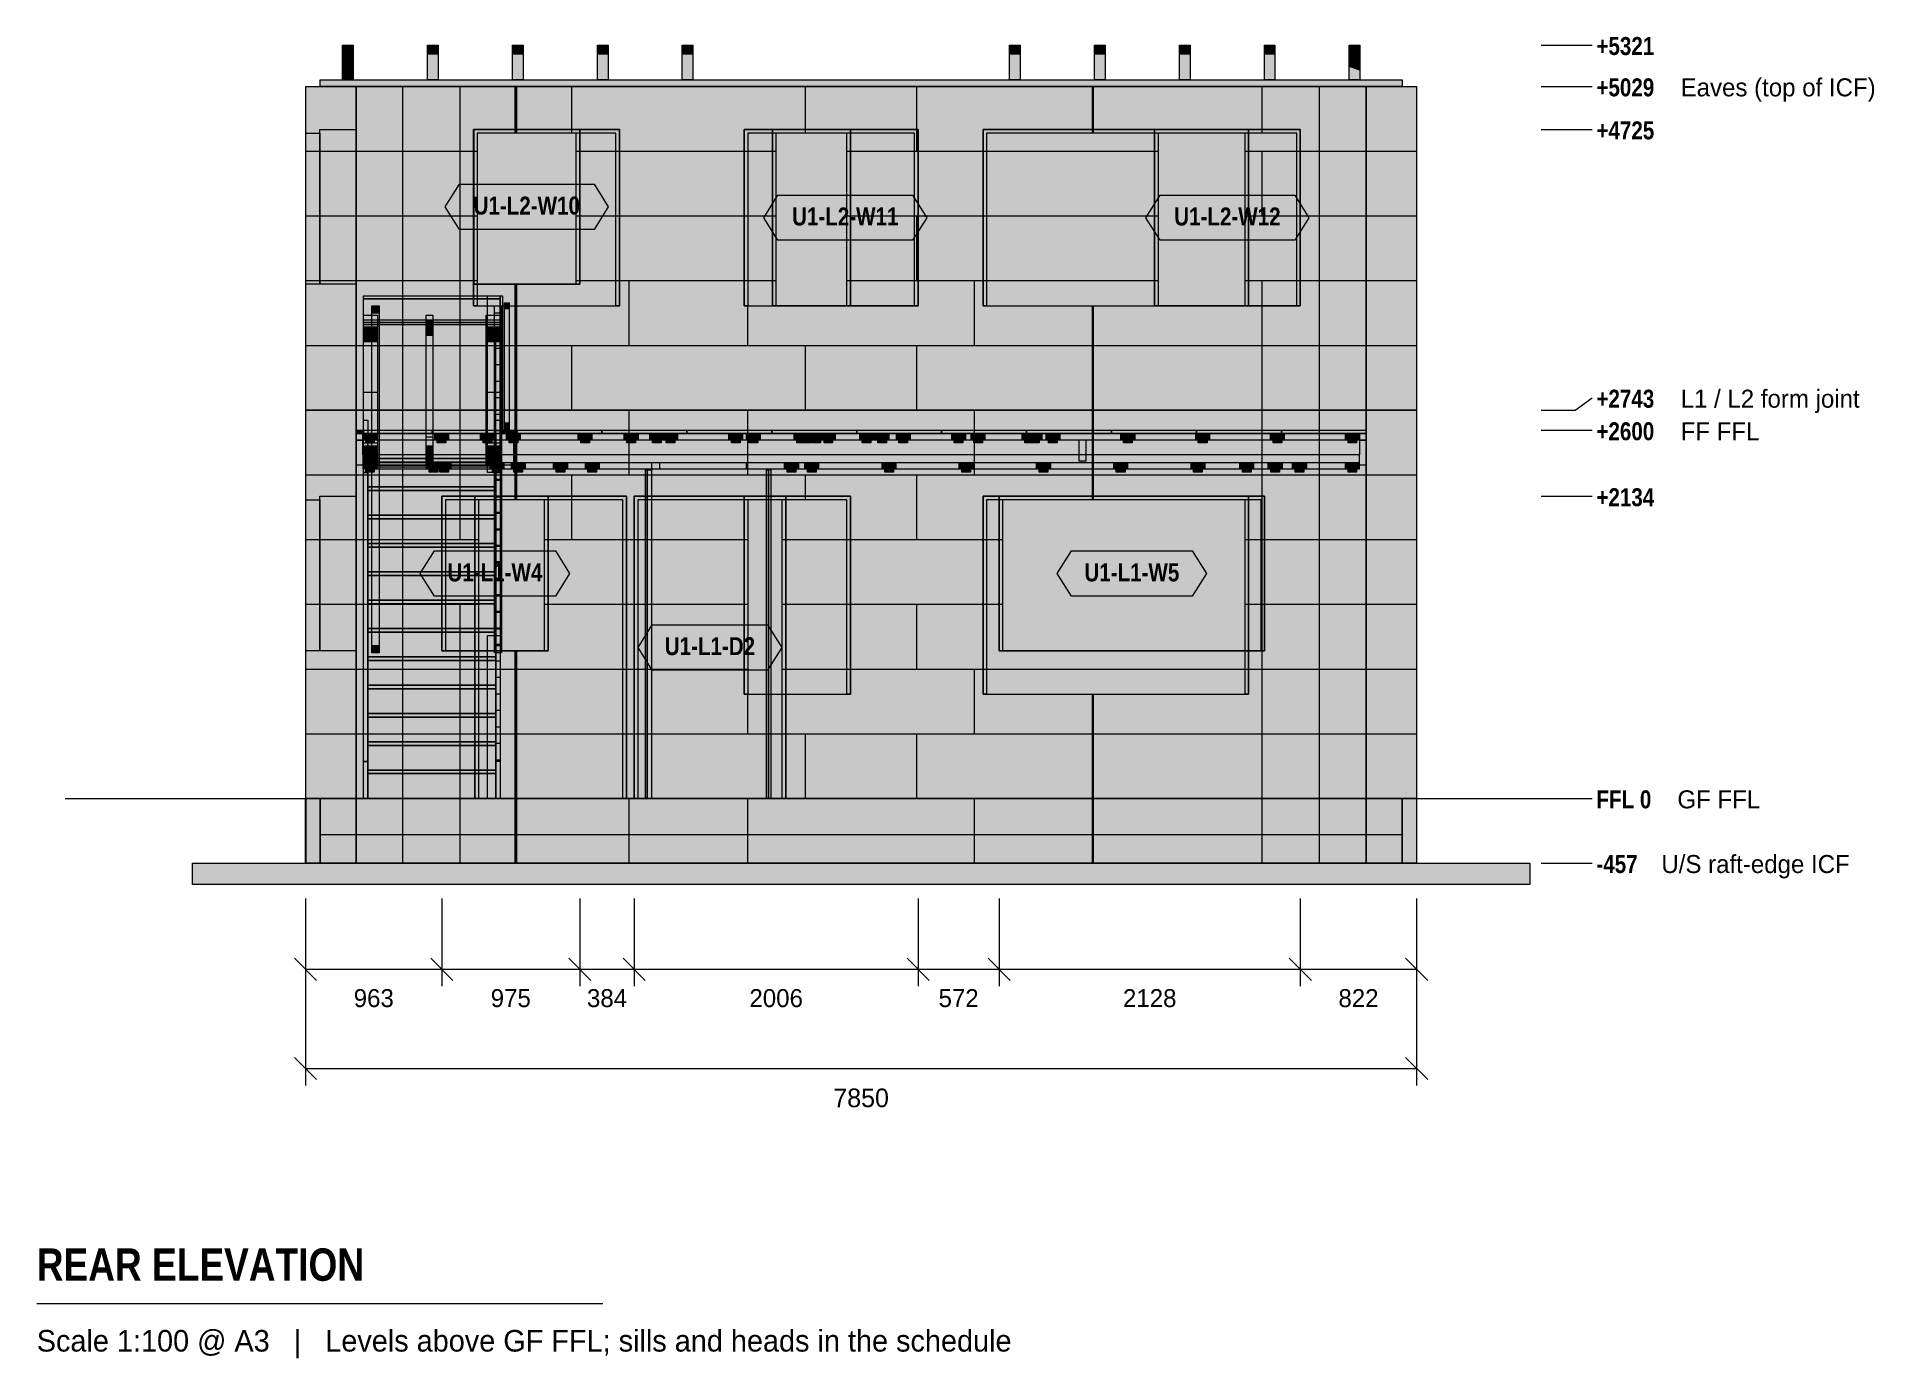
# Model space of a CAD drawing. Header units: millimetres. Extents: x -9749 to 3233, y -3954 to 5380.
import ezdxf
from ezdxf.enums import TextEntityAlignment as Align

# ---------------------------------------------------------------- set-up
doc = ezdxf.new("R2010")
doc.units = ezdxf.units.MM
doc.linetypes.add('DASHED', pattern=[1.524, 1.27, -0.254])
for name, color, linetype in [('FILL-BELOW', 7, 'Continuous'), ('FILL-C_CFBB93', 7, 'Continuous'), ('FILL-C_D8C399', 7, 'Continuous'), ('FILL-C_D9C49A', 7, 'Continuous'), ('FILL-C_DDC89D', 7, 'Continuous'), ('FILL-C_DEC89D', 7, 'Continuous'), ('FILL-EPS', 7, 'Continuous'), ('FILL-LIGHT', 7, 'Continuous'), ('FILL-TIMBER', 7, 'Continuous'), ('FILL-WHITE', 7, 'Continuous'), ('LINE-C_2E8C94', 7, 'Continuous'), ('LINE-C_337880', 7, 'Continuous'), ('LINE-INK', 7, 'Continuous'), ('LINE-STEEL', 7, 'Continuous'), ('LINE-STEEL-DASH', 7, 'DASHED'), ('LINE-STEEL_GREY', 7, 'Continuous'), ('LINE-TEAL_DK', 7, 'Continuous'), ('LINE-TEAL_DK-DASH', 7, 'DASHED'), ('LINE-TIMBER_DK', 7, 'Continuous'), ('TEXT-INK', 7, 'Continuous'), ('TEXT-STEEL', 7, 'Continuous'), ('TEXT-STEEL_GREY', 7, 'Continuous'), ('TEXT-TEAL_DK', 7, 'Continuous')]:
    doc.layers.add(name, color=color, linetype=linetype)
doc.styles.add('OpenSansCondensed-Bold', font='OpenSansCondensed-Bold.ttf')

msp = doc.modelspace()

# ---------------------------------------------------------------- texts
at = {"layer": 'TEXT-INK'}
for s, height, p in [('963', 127, (-7368, -1474)), ('975', 127, (-6400, -1474)), ('384', 127, (-5720, -1474)), ('2006', 127, (-4525, -1474)), ('572', 127, (-3236, -1474)), ('2128', 127, (-1886, -1474)), ('822', 127, (-411, -1474)), ('7850', 132.1, (-3925, -2181))]:
    msp.add_text(s, height=height, dxfattribs=at).set_placement(p, align=Align.CENTER)
at = {"layer": 'TEXT-INK', "style": 'OpenSansCondensed-Bold'}
msp.add_text('REAR ELEVATION', height=228.6, dxfattribs=at).set_placement((-9749, -3407))
at = {"layer": 'TEXT-STEEL', "style": 'OpenSansCondensed-Bold'}
for s, p in [('+5321', (1270, 5251)), ('+5029', (1270, 4959)), ('+4725', (1270, 4655)), ('+2743', (1270, 2760)), ('+2600', (1270, 2530)), ('+2134', (1270, 2064)), ('FFL 0', (1270, -70)), ('-457', (1270, -527))]:
    msp.add_text(s, height=127, dxfattribs=at).set_placement(p)
at = {"layer": 'TEXT-STEEL'}
for s, p in [('Eaves (top of ICF)', (1865, 4959)), ('L1 / L2 form joint', (1865, 2760)), ('FF FFL', (1865, 2530)), ('GF FFL', (1842, -70)), ('U/S raft-edge ICF', (1729, -527))]:
    msp.add_text(s, height=127, dxfattribs=at).set_placement(p)
at = {"layer": 'TEXT-STEEL_GREY'}
msp.add_text('Scale 1:100 @ A3   |   Levels above GF FFL; sills and heads in the schedule', height=152.4, dxfattribs=at).set_placement((-9749, -3907))
at = {"layer": 'TEXT-TEAL_DK', "style": 'OpenSansCondensed-Bold'}
for s, p in [('U1-L2-W10', (-6287, 4124)), ('U1-L2-W11', (-4037, 4047)), ('U1-L2-W12', (-1337, 4047)), ('U1-L1-W4', (-6512, 1533)), ('U1-L1-W5', (-2012, 1533)), ('U1-L1-D2', (-4993, 1012))]:
    msp.add_text(s, height=127, dxfattribs=at).set_placement(p, align=Align.CENTER)

# ---------------------------------------------------------------- hatches: boundary and pattern name
at = {"layer": 'FILL-BELOW', "true_color": 0x8c8c91}
h = msp.add_hatch(color=256, dxfattribs=at)
h.dxf.hatch_style = 1
h.paths.add_polyline_path([(-7441, 3550), (-7441, 3550), (-6474, 3550), (-6474, 3528), (-6474, 3528), (-7441, 3528)])
h = msp.add_hatch(color=256, dxfattribs=at)
h.dxf.hatch_style = 1
h.paths.add_polyline_path([(-7441, 3528), (-7441, 3550), (-6474, 3550), (-6474, 3550), (-6474, 3528), (-7441, 3528)])
h = msp.add_hatch(color=256, dxfattribs=at)
h.dxf.hatch_style = 1
h.paths.add_polyline_path([(-7493, 2600), (-6956, 2600), (-6956, 2600), (-6356, 2600), (-6356, 2600), (-5756, 2600), (-5756, 2600), (-5156, 2600), (-5156, 2600), (-4556, 2600), (-4556, 2600), (-3956, 2600), (-3956, 2600), (-3356, 2600), (-3356, 2600), (-2756, 2600), (-2756, 2600), (-2156, 2600), (-2156, 2600), (-1556, 2600), (-1556, 2600), (-956, 2600), (-956, 2600), (-356, 2600), (-356, 2578), (-956, 2578), (-956, 2578), (-1556, 2578), (-1556, 2578), (-2156, 2578), (-2156, 2578), (-2756, 2578), (-2756, 2578), (-3356, 2578), (-3356, 2578), (-3956, 2578), (-3956, 2578), (-4556, 2578), (-4556, 2578), (-5156, 2578), (-5156, 2578), (-5756, 2578), (-5756, 2578), (-6356, 2578), (-6356, 2578), (-6956, 2578), (-6956, 2578), (-7493, 2578)])
h = msp.add_hatch(color=256, dxfattribs=at)
h.dxf.hatch_style = 1
h.paths.add_polyline_path([(-7493, 2578), (-7493, 2600), (-6956, 2600), (-6956, 2578)])
h = msp.add_hatch(color=256, dxfattribs=at)
h.dxf.hatch_style = 1
h.paths.add_polyline_path([(-7493, 2578), (-7493, 2600), (-7493, 2600), (-7493, 2600), (-7441, 2600), (-7441, 2600), (-7441, 2600), (-7441, 2578), (-7441, 2578), (-7441, 2578), (-7493, 2578), (-7493, 2578)])
h = msp.add_hatch(color=256, dxfattribs=at)
h.dxf.hatch_style = 1
h.paths.add_polyline_path([(-7493, 2578), (-7493, 2600), (-6956, 2600), (-6956, 2578)])
h = msp.add_hatch(color=256, dxfattribs=at)
h.dxf.hatch_style = 1
h.paths.add_polyline_path([(-7493, 2578), (-7493, 2600), (-6956, 2600), (-6956, 2600), (-6356, 2600), (-6356, 2600), (-5756, 2600), (-5756, 2600), (-5156, 2600), (-5156, 2600), (-4556, 2600), (-4556, 2600), (-3956, 2600), (-3956, 2600), (-3356, 2600), (-3356, 2600), (-2756, 2600), (-2756, 2600), (-2156, 2600), (-2156, 2600), (-1556, 2600), (-1556, 2600), (-956, 2600), (-956, 2600), (-356, 2600), (-356, 2578), (-956, 2578), (-956, 2578), (-1556, 2578), (-1556, 2578), (-2156, 2578), (-2156, 2578), (-2756, 2578), (-2756, 2578), (-3356, 2578), (-3356, 2578), (-3956, 2578), (-3956, 2578), (-4556, 2578), (-4556, 2578), (-5156, 2578), (-5156, 2578), (-5756, 2578), (-5756, 2578), (-6356, 2578), (-6356, 2578), (-6956, 2578), (-6956, 2578)])
h = msp.add_hatch(color=256, dxfattribs=at)
h.dxf.hatch_style = 1
h.paths.add_polyline_path([(-7441, 2578), (-7441, 2600), (-6956, 2600), (-6956, 2600), (-6474, 2600), (-6474, 2600), (-6474, 2578), (-6956, 2578), (-6956, 2578), (-7441, 2578)])
h = msp.add_hatch(color=256, dxfattribs=at)
h.dxf.hatch_style = 1
h.paths.add_polyline_path([(-7441, 2600), (-7441, 2600), (-6956, 2600), (-6956, 2600), (-6474, 2600), (-6474, 2578), (-6474, 2578), (-6956, 2578), (-6956, 2578), (-7441, 2578)])
h = msp.add_hatch(color=256, dxfattribs=at)
h.dxf.hatch_style = 1
h.paths.add_polyline_path([(-6956, 2578), (-6956, 2600), (-6356, 2600), (-6356, 2578)])
h = msp.add_hatch(color=256, dxfattribs=at)
h.dxf.hatch_style = 1
h.paths.add_polyline_path([(-6956, 2578), (-6956, 2600), (-6356, 2600), (-6356, 2578)])
h = msp.add_hatch(color=256, dxfattribs=at)
h.dxf.hatch_style = 1
h.paths.add_polyline_path([(-6474, 2578), (-6474, 2578), (-6474, 2600), (-6474, 2600), (-6474, 2600), (-6474, 2600), (-6356, 2600), (-6356, 2600), (-6356, 2600), (-6356, 2600), (-6356, 2578), (-6356, 2578), (-6356, 2578), (-6356, 2578), (-6474, 2578), (-6474, 2578)])
h = msp.add_hatch(color=256, dxfattribs=at)
h.dxf.hatch_style = 1
h.paths.add_polyline_path([(-6356, 2578), (-6356, 2600), (-5756, 2600), (-5756, 2578)])
h = msp.add_hatch(color=256, dxfattribs=at)
h.dxf.hatch_style = 1
h.paths.add_polyline_path([(-6356, 2578), (-6356, 2600), (-5756, 2600), (-5756, 2578)])
h = msp.add_hatch(color=256, dxfattribs=at)
h.dxf.hatch_style = 1
h.paths.add_polyline_path([(-6356, 2578), (-6356, 2600), (-5756, 2600), (-5756, 2578)])
h = msp.add_hatch(color=256, dxfattribs=at)
h.dxf.hatch_style = 1
h.paths.add_polyline_path([(-5756, 2578), (-5756, 2600), (-5156, 2600), (-5156, 2578)])
h = msp.add_hatch(color=256, dxfattribs=at)
h.dxf.hatch_style = 1
h.paths.add_polyline_path([(-5756, 2578), (-5756, 2600), (-5156, 2600), (-5156, 2578)])
h = msp.add_hatch(color=256, dxfattribs=at)
h.dxf.hatch_style = 1
h.paths.add_polyline_path([(-5756, 2578), (-5756, 2600), (-5156, 2600), (-5156, 2578)])
h = msp.add_hatch(color=256, dxfattribs=at)
h.dxf.hatch_style = 1
h.paths.add_polyline_path([(-5156, 2600), (-4556, 2600), (-4556, 2578), (-5156, 2578)])
h = msp.add_hatch(color=256, dxfattribs=at)
h.dxf.hatch_style = 1
h.paths.add_polyline_path([(-5156, 2600), (-4556, 2600), (-4556, 2578), (-5156, 2578)])
h = msp.add_hatch(color=256, dxfattribs=at)
h.dxf.hatch_style = 1
h.paths.add_polyline_path([(-5156, 2600), (-4556, 2600), (-4556, 2578), (-5156, 2578)])
h = msp.add_hatch(color=256, dxfattribs=at)
h.dxf.hatch_style = 1
h.paths.add_polyline_path([(-4556, 2600), (-3956, 2600), (-3956, 2578), (-4556, 2578)])
h = msp.add_hatch(color=256, dxfattribs=at)
h.dxf.hatch_style = 1
h.paths.add_polyline_path([(-4556, 2600), (-3956, 2600), (-3956, 2578), (-4556, 2578)])
h = msp.add_hatch(color=256, dxfattribs=at)
h.dxf.hatch_style = 1
h.paths.add_polyline_path([(-4556, 2600), (-3956, 2600), (-3956, 2578), (-4556, 2578)])
h = msp.add_hatch(color=256, dxfattribs=at)
h.dxf.hatch_style = 1
h.paths.add_polyline_path([(-3956, 2578), (-3956, 2600), (-3356, 2600), (-3356, 2578)])
h = msp.add_hatch(color=256, dxfattribs=at)
h.dxf.hatch_style = 1
h.paths.add_polyline_path([(-3956, 2578), (-3956, 2600), (-3356, 2600), (-3356, 2578)])
h = msp.add_hatch(color=256, dxfattribs=at)
h.dxf.hatch_style = 1
h.paths.add_polyline_path([(-3956, 2578), (-3956, 2600), (-3356, 2600), (-3356, 2578)])
h = msp.add_hatch(color=256, dxfattribs=at)
h.dxf.hatch_style = 1
h.paths.add_polyline_path([(-3356, 2578), (-3356, 2600), (-2756, 2600), (-2756, 2578)])
h = msp.add_hatch(color=256, dxfattribs=at)
h.dxf.hatch_style = 1
h.paths.add_polyline_path([(-3356, 2578), (-3356, 2600), (-2756, 2600), (-2756, 2578)])
h = msp.add_hatch(color=256, dxfattribs=at)
h.dxf.hatch_style = 1
h.paths.add_polyline_path([(-3356, 2578), (-3356, 2600), (-2756, 2600), (-2756, 2578)])
h = msp.add_hatch(color=256, dxfattribs=at)
h.dxf.hatch_style = 1
h.paths.add_polyline_path([(-2756, 2578), (-2756, 2600), (-2156, 2600), (-2156, 2578)])
h = msp.add_hatch(color=256, dxfattribs=at)
h.dxf.hatch_style = 1
h.paths.add_polyline_path([(-2756, 2578), (-2756, 2600), (-2156, 2600), (-2156, 2578)])
h = msp.add_hatch(color=256, dxfattribs=at)
h.dxf.hatch_style = 1
h.paths.add_polyline_path([(-2756, 2578), (-2756, 2600), (-2156, 2600), (-2156, 2578)])
h = msp.add_hatch(color=256, dxfattribs=at)
h.dxf.hatch_style = 1
h.paths.add_polyline_path([(-2156, 2578), (-2156, 2600), (-1556, 2600), (-1556, 2578)])
h = msp.add_hatch(color=256, dxfattribs=at)
h.dxf.hatch_style = 1
h.paths.add_polyline_path([(-2156, 2578), (-2156, 2600), (-1556, 2600), (-1556, 2578)])
h = msp.add_hatch(color=256, dxfattribs=at)
h.dxf.hatch_style = 1
h.paths.add_polyline_path([(-2156, 2578), (-2156, 2600), (-1556, 2600), (-1556, 2578)])
h = msp.add_hatch(color=256, dxfattribs=at)
h.dxf.hatch_style = 1
h.paths.add_polyline_path([(-1556, 2600), (-956, 2600), (-956, 2578), (-1556, 2578)])
h = msp.add_hatch(color=256, dxfattribs=at)
h.dxf.hatch_style = 1
h.paths.add_polyline_path([(-1556, 2600), (-956, 2600), (-956, 2578), (-1556, 2578)])
h = msp.add_hatch(color=256, dxfattribs=at)
h.dxf.hatch_style = 1
h.paths.add_polyline_path([(-1556, 2600), (-956, 2600), (-956, 2578), (-1556, 2578)])
h = msp.add_hatch(color=256, dxfattribs=at)
h.dxf.hatch_style = 1
h.paths.add_polyline_path([(-956, 2600), (-356, 2600), (-356, 2578), (-956, 2578)])
h = msp.add_hatch(color=256, dxfattribs=at)
h.dxf.hatch_style = 1
h.paths.add_polyline_path([(-956, 2600), (-356, 2600), (-356, 2578), (-956, 2578)])
h = msp.add_hatch(color=256, dxfattribs=at)
h.dxf.hatch_style = 1
h.paths.add_polyline_path([(-956, 2600), (-356, 2600), (-356, 2578), (-956, 2578)])
at = {"layer": 'FILL-C_CFBB93', "true_color": 0xcfbb93}
h = msp.add_hatch(color=256, dxfattribs=at)
h.dxf.hatch_style = 1
h.paths.add_polyline_path([(-476, 5170), (-476, 5296), (-401, 5270), (-401, 5144)])
h = msp.add_hatch(color=256, dxfattribs=at)
h.dxf.hatch_style = 1
h.paths.add_polyline_path([(-476, 5296), (-401, 5270), (-401, 5144), (-476, 5170)])
h = msp.add_hatch(color=256, dxfattribs=at)
h.dxf.hatch_style = 1
h.paths.add_polyline_path([(-7588, 5076), (-7588, 5162), (-7513, 5188), (-7513, 5076)])
h = msp.add_hatch(color=256, dxfattribs=at)
h.dxf.hatch_style = 1
h.paths.add_polyline_path([(-7588, 5162), (-7513, 5188), (-7513, 5076), (-7588, 5076)])
at = {"layer": 'FILL-C_D8C399', "true_color": 0xd8c399}
h = msp.add_hatch(color=256, dxfattribs=at)
h.dxf.hatch_style = 1
h.paths.add_polyline_path([(-6474, 3348), (-6459, 3348), (-6459, 2600), (-6474, 2600)])
at = {"layer": 'FILL-C_D9C49A', "true_color": 0xd9c49a}
h = msp.add_hatch(color=256, dxfattribs=at)
h.dxf.hatch_style = 1
h.paths.add_polyline_path([(-7588, 5259), (-7588, 5297), (-7513, 5297), (-7513, 5259)])
h = msp.add_hatch(color=256, dxfattribs=at)
h.dxf.hatch_style = 1
h.paths.add_polyline_path([(-7588, 5297), (-7513, 5297), (-7513, 5259), (-7588, 5259)])
h = msp.add_hatch(color=256, dxfattribs=at)
h.dxf.hatch_style = 1
h.paths.add_polyline_path([(-6988, 5259), (-6988, 5321), (-6913, 5321), (-6913, 5259)])
h = msp.add_hatch(color=256, dxfattribs=at)
h.dxf.hatch_style = 1
h.paths.add_polyline_path([(-6988, 5321), (-6913, 5321), (-6913, 5259), (-6988, 5259)])
h = msp.add_hatch(color=256, dxfattribs=at)
h.dxf.hatch_style = 1
h.paths.add_polyline_path([(-6388, 5259), (-6388, 5321), (-6313, 5321), (-6313, 5259)])
h = msp.add_hatch(color=256, dxfattribs=at)
h.dxf.hatch_style = 1
h.paths.add_polyline_path([(-6388, 5321), (-6313, 5321), (-6313, 5259), (-6388, 5259)])
h = msp.add_hatch(color=256, dxfattribs=at)
h.dxf.hatch_style = 1
h.paths.add_polyline_path([(-5788, 5259), (-5788, 5321), (-5713, 5321), (-5713, 5259)])
h = msp.add_hatch(color=256, dxfattribs=at)
h.dxf.hatch_style = 1
h.paths.add_polyline_path([(-5788, 5321), (-5713, 5321), (-5713, 5259), (-5788, 5259)])
h = msp.add_hatch(color=256, dxfattribs=at)
h.dxf.hatch_style = 1
h.paths.add_polyline_path([(-5188, 5259), (-5188, 5321), (-5113, 5321), (-5113, 5259)])
h = msp.add_hatch(color=256, dxfattribs=at)
h.dxf.hatch_style = 1
h.paths.add_polyline_path([(-5188, 5321), (-5113, 5321), (-5113, 5259), (-5188, 5259)])
h = msp.add_hatch(color=256, dxfattribs=at)
h.dxf.hatch_style = 1
h.paths.add_polyline_path([(-2876, 5259), (-2876, 5321), (-2801, 5321), (-2801, 5259)])
h = msp.add_hatch(color=256, dxfattribs=at)
h.dxf.hatch_style = 1
h.paths.add_polyline_path([(-2876, 5321), (-2801, 5321), (-2801, 5259), (-2876, 5259)])
h = msp.add_hatch(color=256, dxfattribs=at)
h.dxf.hatch_style = 1
h.paths.add_polyline_path([(-2276, 5259), (-2276, 5321), (-2201, 5321), (-2201, 5259)])
h = msp.add_hatch(color=256, dxfattribs=at)
h.dxf.hatch_style = 1
h.paths.add_polyline_path([(-2276, 5321), (-2201, 5321), (-2201, 5259), (-2276, 5259)])
h = msp.add_hatch(color=256, dxfattribs=at)
h.dxf.hatch_style = 1
h.paths.add_polyline_path([(-1676, 5259), (-1676, 5321), (-1601, 5321), (-1601, 5259)])
h = msp.add_hatch(color=256, dxfattribs=at)
h.dxf.hatch_style = 1
h.paths.add_polyline_path([(-1676, 5321), (-1601, 5321), (-1601, 5259), (-1676, 5259)])
h = msp.add_hatch(color=256, dxfattribs=at)
h.dxf.hatch_style = 1
h.paths.add_polyline_path([(-1076, 5259), (-1076, 5321), (-1001, 5321), (-1001, 5259)])
h = msp.add_hatch(color=256, dxfattribs=at)
h.dxf.hatch_style = 1
h.paths.add_polyline_path([(-1076, 5321), (-1001, 5321), (-1001, 5259), (-1076, 5259)])
h = msp.add_hatch(color=256, dxfattribs=at)
h.dxf.hatch_style = 1
h.paths.add_polyline_path([(-476, 5259), (-476, 5321), (-401, 5321), (-401, 5259)])
h = msp.add_hatch(color=256, dxfattribs=at)
h.dxf.hatch_style = 1
h.paths.add_polyline_path([(-476, 5321), (-401, 5321), (-401, 5259), (-476, 5259)])
at = {"layer": 'FILL-C_DDC89D', "true_color": 0xddc89d}
h = msp.add_hatch(color=256, dxfattribs=at)
h.dxf.hatch_style = 1
h.paths.add_polyline_path([(-7441, 260), (-7441, 260), (-7441, 2671), (-7409, 2671), (-7409, 2671), (-7409, 260)])
h = msp.add_hatch(color=256, dxfattribs=at)
h.dxf.hatch_style = 1
h.paths.add_polyline_path([(-6506, 260), (-6506, 260), (-6506, 2671), (-6474, 2671), (-6474, 2671), (-6474, 260)])
at = {"layer": 'FILL-C_DEC89D', "true_color": 0xdec89d}
h = msp.add_hatch(color=256, dxfattribs=at)
h.dxf.hatch_style = 1
h.paths.add_polyline_path([(-7441, 2488), (-7441, 3413), (-7341, 3413), (-7341, 2488)])
h = msp.add_hatch(color=256, dxfattribs=at)
h.dxf.hatch_style = 1
h.paths.add_polyline_path([(-7381, 1078), (-7381, 1078), (-7381, 3480), (-7331, 3480), (-7331, 3480), (-7331, 1078)])
h = msp.add_hatch(color=256, dxfattribs=at)
h.dxf.hatch_style = 1
h.paths.add_polyline_path([(-7381, 3430), (-7331, 3430), (-7331, 1028), (-7331, 1028), (-7381, 1028), (-7381, 3430)])
h = msp.add_hatch(color=256, dxfattribs=at)
h.dxf.hatch_style = 1
h.paths.add_polyline_path([(-6997, 2488), (-6997, 3413), (-6950, 3413), (-6950, 2488)])
h = msp.add_hatch(color=256, dxfattribs=at)
h.dxf.hatch_style = 1
h.paths.add_polyline_path([(-6574, 2488), (-6574, 3413), (-6474, 3413), (-6474, 2488)])
h = msp.add_hatch(color=256, dxfattribs=at)
h.dxf.hatch_style = 1
h.paths.add_polyline_path([(-6515, 1078), (-6515, 1078), (-6515, 3480), (-6465, 3480), (-6465, 3480), (-6465, 1078)])
h = msp.add_hatch(color=256, dxfattribs=at)
h.dxf.hatch_style = 1
h.paths.add_polyline_path([(-6515, 3430), (-6465, 3430), (-6465, 1028), (-6465, 1028), (-6515, 1028), (-6515, 3430)])
h = msp.add_hatch(color=256, dxfattribs=at)
h.dxf.hatch_style = 1
h.paths.add_polyline_path([(-7441, 2354), (-7441, 3363), (-6474, 3363), (-6474, 2354)])
h = msp.add_hatch(color=256, dxfattribs=at)
h.dxf.hatch_style = 1
h.paths.add_polyline_path([(-7441, 3348), (-6474, 3348), (-6474, 2339), (-7441, 2339)])
h = msp.add_hatch(color=256, dxfattribs=at)
h.dxf.hatch_style = 1
h.paths.add_polyline_path([(-7441, 3278), (-7341, 3278), (-7341, 2354), (-7341, 2354), (-7441, 2354), (-7441, 3278)])
h = msp.add_hatch(color=256, dxfattribs=at)
h.dxf.hatch_style = 1
h.paths.add_polyline_path([(-6997, 3278), (-6950, 3278), (-6950, 2354), (-6950, 2354), (-6997, 2354), (-6997, 3278)])
h = msp.add_hatch(color=256, dxfattribs=at)
h.dxf.hatch_style = 1
h.paths.add_polyline_path([(-6574, 3278), (-6474, 3278), (-6474, 2354), (-6474, 2354), (-6574, 2354), (-6574, 3278)])
h = msp.add_hatch(color=256, dxfattribs=at)
h.dxf.hatch_style = 1
h.paths.add_polyline_path([(-7441, 2301), (-7409, 2301), (-7409, 0), (-7441, 0)])
h = msp.add_hatch(color=256, dxfattribs=at)
h.dxf.hatch_style = 1
h.paths.add_polyline_path([(-6506, 2301), (-6474, 2301), (-6474, 0), (-6506, 0)])
at = {"layer": 'FILL-EPS', "true_color": 0xccffff}
h = msp.add_hatch(color=256, dxfattribs=at)
h.dxf.hatch_style = 1
h.paths.add_polyline_path([(-7849, 2743), (-7849, 2743), (-7849, 5029), (-7493, 5029), (-7493, 5031), (-7493, 5031), (-7493, 5031), (-7493, 5031), (-7493, 2743), (-7493, 2743)])
h = msp.add_hatch(color=256, dxfattribs=at)
h.dxf.hatch_style = 1
h.paths.add_polyline_path([(-7849, 5029), (-7493, 5029), (-7493, 2743), (-7849, 2743)])
h = msp.add_hatch(color=256, dxfattribs=at)
h.dxf.hatch_style = 1
h.paths.add_polyline_path([(-7849, 5029), (-7493, 5029), (-7493, 2743), (-7493, 2743), (-7849, 2743), (-7849, 5029)])
h = msp.add_hatch(color=256, dxfattribs=at)
h.dxf.hatch_style = 1
h.paths.add_polyline_path([(-7849, 2743), (-7849, 2743), (-7849, 5029), (-7493, 5029), (-7493, 5029), (-7493, 2743)])
h = msp.add_hatch(color=256, dxfattribs=at)
h.dxf.hatch_style = 1
h.paths.add_polyline_path([(-7849, 5029), (-7493, 5029), (-7493, 5029), (-7493, 2743), (-7493, 2743), (-7493, 2743), (-7493, 2742), (-7493, 2742), (-7493, 2742), (-7493, 2742), (-7493, 2743), (-7849, 2743), (-7849, 5029)])
h = msp.add_hatch(color=256, dxfattribs=at)
h.dxf.hatch_style = 1
h.paths.add_polyline_path([(-7849, 2743), (-7849, 5029), (-7493, 5029), (-7493, 2743)])
h = msp.add_hatch(color=256, dxfattribs=at)
h.dxf.hatch_style = 1
h.paths.add_polyline_path([(-7495, 5029), (-7495, 5029), (-7495, 5029), (-7495, 5029), (-7495, 5029), (-7495, 5029), (-7495, 5029), (-7495, 5029), (-7495, 5030), (-7493, 5029)])
h = msp.add_hatch(color=256, dxfattribs=at)
h.dxf.hatch_style = 1
h.paths.add_polyline_path([(-7495, 5029), (-7495, 5029), (-7495, 5029), (-7495, 5029), (-7495, 5029), (-7495, 5029), (-7493, 5029), (-7495, 5029), (-7495, 5029)])
h = msp.add_hatch(color=256, dxfattribs=at)
h.dxf.hatch_style = 1
h.paths.add_polyline_path([(-7493, 5029), (-356, 5029), (-356, 2743), (-7493, 2743)])
h.paths.add_polyline_path([(-3038, 4700), (-3038, 3480), (-1212, 3480), (-1212, 4700)], flags=0)
h.paths.add_polyline_path([(-4725, 4700), (-4725, 3480), (-4025, 3480), (-4025, 4700)], flags=0)
h.paths.add_polyline_path([(-5657, 4700), (-6638, 4700), (-6638, 3480), (-5657, 3480)], flags=0)
h = msp.add_hatch(color=256, dxfattribs=at)
h.dxf.hatch_style = 1
h.paths.add_polyline_path([(-7493, 5029), (-356, 5029), (-356, 2743), (-7493, 2743)])
h.paths.add_polyline_path([(-3062, 3480), (-1187, 3480), (-1187, 4725), (-3062, 4725)], flags=0)
h.paths.add_polyline_path([(-4750, 3480), (-4000, 3480), (-4000, 4725), (-4750, 4725)], flags=0)
h.paths.add_polyline_path([(-6663, 3480), (-5632, 3480), (-5632, 4725), (-6663, 4725)], flags=0)
h = msp.add_hatch(color=256, dxfattribs=at)
h.dxf.hatch_style = 1
h.paths.add_polyline_path([(-7493, 5029), (-356, 5029), (-356, 2743), (-7493, 2743)])
h.paths.add_polyline_path([(-1852, 4725), (-1852, 3480), (-822, 3480), (-822, 4725)], flags=0)
h.paths.add_polyline_path([(-4552, 4725), (-4552, 3480), (-3522, 3480), (-3522, 4725)], flags=0)
h.paths.add_polyline_path([(-5912, 4725), (-6662, 4725), (-6662, 3633), (-5912, 3633)], flags=0)
h = msp.add_hatch(color=256, dxfattribs=at)
h.dxf.hatch_style = 1
h.paths.add_polyline_path([(-7493, 2743), (-7493, 5029), (-356, 5029), (-356, 2743)])
h.paths.add_polyline_path([(-846, 3480), (-846, 4700), (-1827, 4700), (-1827, 3480)], flags=0)
h.paths.add_polyline_path([(-4527, 3480), (-3547, 3480), (-3547, 4700), (-4527, 4700)], flags=0)
h.paths.add_polyline_path([(-6637, 3633), (-5937, 3633), (-5937, 4700), (-6637, 4700)], flags=0)
h = msp.add_hatch(color=256, dxfattribs=at)
h.dxf.hatch_style = 1
h.paths.add_polyline_path([(-356, 5031), (-356, 5029), (0, 5029), (0, 2743), (0, 2743), (0, 2743), (-356, 2743), (-356, 2743), (-356, 5029), (-356, 5029), (-356, 5029), (-356, 5031), (-356, 5031), (-356, 5031)])
h = msp.add_hatch(color=256, dxfattribs=at)
h.dxf.hatch_style = 1
h.paths.add_polyline_path([(-356, 5029), (-356, 5029), (-356, 5029), (0, 5029), (0, 2743), (0, 2743), (-356, 2743), (-356, 5029)])
h = msp.add_hatch(color=256, dxfattribs=at)
h.dxf.hatch_style = 1
h.paths.add_polyline_path([(-356, 5029), (-354, 5029), (-354, 5029), (-354, 5029), (-354, 5029), (-354, 5029), (-354, 5029), (-354, 5029)])
h = msp.add_hatch(color=256, dxfattribs=at)
h.dxf.hatch_style = 1
h.paths.add_polyline_path([(-356, 2742), (-356, 2742), (-356, 5029), (-356, 5029), (0, 5029), (0, 2743), (-356, 2743), (-356, 2742), (-356, 2742)])
h = msp.add_hatch(color=256, dxfattribs=at)
h.dxf.hatch_style = 1
h.paths.add_polyline_path([(-356, 5029), (0, 5029), (0, 2743), (0, 2743), (0, 2743), (-356, 2743)])
h = msp.add_hatch(color=256, dxfattribs=at)
h.dxf.hatch_style = 1
h.paths.add_polyline_path([(-356, 2743), (-356, 2743), (-356, 5029), (0, 5029), (0, 2743), (-356, 2743)])
h = msp.add_hatch(color=256, dxfattribs=at)
h.dxf.hatch_style = 1
h.paths.add_polyline_path([(-356, 2743), (-356, 5029), (0, 5029), (0, 5029), (0, 5029), (0, 5029), (0, 2743)])
h = msp.add_hatch(color=256, dxfattribs=at)
h.dxf.hatch_style = 1
h.paths.add_polyline_path([(-356, 5029), (-354, 5029), (-354, 5029), (-354, 5029), (-354, 5029), (-354, 5029), (-354, 5029), (-354, 5029), (-354, 5029)])
h = msp.add_hatch(color=256, dxfattribs=at)
h.dxf.hatch_style = 1
h.paths.add_polyline_path([(-7849, 3633), (-7849, 3633), (-7849, 4700), (-7748, 4700), (-7748, 4700), (-7748, 3633)])
h = msp.add_hatch(color=256, dxfattribs=at)
h.dxf.hatch_style = 1
h.paths.add_polyline_path([(-7849, 4700), (-7748, 4700), (-7748, 3633), (-7748, 3633), (-7849, 3633), (-7849, 4700)])
h = msp.add_hatch(color=256, dxfattribs=at)
h.dxf.hatch_style = 1
h.paths.add_polyline_path([(-7748, 3633), (-7748, 4725), (-7493, 4725), (-7493, 3633)])
h = msp.add_hatch(color=256, dxfattribs=at)
h.dxf.hatch_style = 1
h.paths.add_polyline_path([(-7748, 4725), (-7493, 4725), (-7493, 3633), (-7748, 3633)])
h = msp.add_hatch(color=256, dxfattribs=at)
h.dxf.hatch_style = 1
h.paths.add_polyline_path([(-6663, 4725), (-5632, 4725), (-5632, 3480), (-5657, 3480), (-5657, 4700), (-6638, 4700), (-6638, 3480), (-6663, 3480)])
h = msp.add_hatch(color=256, dxfattribs=at)
h.dxf.hatch_style = 1
h.paths.add_polyline_path([(-6662, 4725), (-5912, 4725), (-5912, 3633), (-5937, 3633), (-5937, 4700), (-6637, 4700), (-6637, 3633), (-6662, 3633)])
h = msp.add_hatch(color=256, dxfattribs=at)
h.dxf.hatch_style = 1
h.paths.add_polyline_path([(-4750, 4725), (-4000, 4725), (-4000, 3480), (-4025, 3480), (-4025, 4700), (-4725, 4700), (-4725, 3480), (-4750, 3480)])
h = msp.add_hatch(color=256, dxfattribs=at)
h.dxf.hatch_style = 1
h.paths.add_polyline_path([(-4552, 4725), (-3522, 4725), (-3522, 3480), (-3547, 3480), (-3547, 4700), (-4527, 4700), (-4527, 3480), (-4552, 3480)])
h = msp.add_hatch(color=256, dxfattribs=at)
h.dxf.hatch_style = 1
h.paths.add_polyline_path([(-3062, 4725), (-1187, 4725), (-1187, 3480), (-1212, 3480), (-1212, 4700), (-3038, 4700), (-3038, 3480), (-3062, 3480)])
h = msp.add_hatch(color=256, dxfattribs=at)
h.dxf.hatch_style = 1
h.paths.add_polyline_path([(-1852, 4725), (-822, 4725), (-822, 3480), (-846, 3480), (-846, 4700), (-1827, 4700), (-1827, 3480), (-1852, 3480)])
h = msp.add_hatch(color=256, dxfattribs=at)
h.dxf.hatch_style = 1
h.paths.add_polyline_path([(-7849, 0), (-7849, 0), (-7849, 0), (-7849, 2743), (-7493, 2743), (-7493, 2745), (-7493, 2745), (-7493, 0), (-7493, 0), (-7493, 0), (-7493, 0)])
h = msp.add_hatch(color=256, dxfattribs=at)
h.dxf.hatch_style = 1
h.paths.add_polyline_path([(-7849, 2743), (-7493, 2743), (-7493, 0), (-7849, 0)])
h = msp.add_hatch(color=256, dxfattribs=at)
h.dxf.hatch_style = 1
h.paths.add_polyline_path([(-7849, 2743), (-7493, 2743), (-7493, 0), (-7493, 0), (-7849, 0), (-7849, 2743)])
h = msp.add_hatch(color=256, dxfattribs=at)
h.dxf.hatch_style = 1
h.paths.add_polyline_path([(-7849, 0), (-7849, 0), (-7849, 2743), (-7493, 2743), (-7493, 2743), (-7493, 0)])
h = msp.add_hatch(color=256, dxfattribs=at)
h.dxf.hatch_style = 1
h.paths.add_polyline_path([(-7849, 2743), (-7493, 2743), (-7493, 2743), (-7493, 2743), (-7493, 2743), (-7493, 0), (-7493, 0), (-7493, 0), (-7493, -2), (-7493, -2), (-7493, 0), (-7849, 0), (-7849, 2743)])
h = msp.add_hatch(color=256, dxfattribs=at)
h.dxf.hatch_style = 1
h.paths.add_polyline_path([(-7849, 0), (-7849, 2743), (-7493, 2743), (-7493, 0)])
h = msp.add_hatch(color=256, dxfattribs=at)
h.dxf.hatch_style = 1
h.paths.add_polyline_path([(-7495, 2743), (-7495, 2743), (-7495, 2743), (-7495, 2743), (-7495, 2743), (-7495, 2743), (-7495, 2743), (-7495, 2744), (-7495, 2744), (-7493, 2743)])
h = msp.add_hatch(color=256, dxfattribs=at)
h.dxf.hatch_style = 1
h.paths.add_polyline_path([(-7495, 2743), (-7495, 2743), (-7495, 2743), (-7495, 2743), (-7495, 2744), (-7495, 2744), (-7495, 2744), (-7493, 2743)])
h = msp.add_hatch(color=256, dxfattribs=at)
h.dxf.hatch_style = 1
h.paths.add_polyline_path([(-7493, 2743), (-356, 2743), (-356, 0), (-5608, 0), (-5608, 2109), (-6628, 2109), (-6628, 0), (-7493, 0)])
h.paths.add_polyline_path([(-3038, 2109), (-3038, 737), (-1212, 737), (-1212, 2109)], flags=0)
h.paths.add_polyline_path([(-4725, 2109), (-4725, 737), (-4025, 737), (-4025, 2109)], flags=0)
h = msp.add_hatch(color=256, dxfattribs=at)
h.dxf.hatch_style = 1
h.paths.add_polyline_path([(-7493, 2743), (-356, 2743), (-356, 0), (-5583, 0), (-5583, 2134), (-6654, 2134), (-6654, 0), (-7493, 0)])
h.paths.add_polyline_path([(-3062, 737), (-1187, 737), (-1187, 2134), (-3062, 2134)], flags=0)
h.paths.add_polyline_path([(-4750, 737), (-4000, 737), (-4000, 2134), (-4750, 2134)], flags=0)
h = msp.add_hatch(color=256, dxfattribs=at)
h.dxf.hatch_style = 1
h.paths.add_polyline_path([(-7493, 2743), (-356, 2743), (-356, 0), (-4457, 0), (-4457, 2134), (-5528, 2134), (-5528, 0), (-7493, 0)])
h.paths.add_polyline_path([(-1074, 2134), (-2950, 2134), (-2950, 1042), (-1074, 1042)], flags=0)
h.paths.add_polyline_path([(-6137, 2134), (-6887, 2134), (-6887, 1042), (-6137, 1042)], flags=0)
h = msp.add_hatch(color=256, dxfattribs=at)
h.dxf.hatch_style = 1
h.paths.add_polyline_path([(-7493, 0), (-7493, 2743), (-356, 2743), (-356, 0), (-4482, 0), (-4482, 2109), (-5503, 2109), (-5503, 0)])
h.paths.add_polyline_path([(-2925, 1042), (-1099, 1042), (-1099, 2109), (-2925, 2109)], flags=0)
h.paths.add_polyline_path([(-6862, 1042), (-6162, 1042), (-6162, 2109), (-6862, 2109)], flags=0)
h = msp.add_hatch(color=256, dxfattribs=at)
h.dxf.hatch_style = 1
h.paths.add_polyline_path([(-356, 2745), (-356, 2743), (0, 2743), (0, 0), (0, 0), (0, 0), (-356, 0), (-356, 0), (-356, 0), (-356, 2743), (-356, 2743), (-356, 2743), (-356, 2745)])
h = msp.add_hatch(color=256, dxfattribs=at)
h.dxf.hatch_style = 1
h.paths.add_polyline_path([(-356, 2743), (-356, 2743), (0, 2743), (0, 0), (-356, 0), (-356, 2743)])
h = msp.add_hatch(color=256, dxfattribs=at)
h.dxf.hatch_style = 1
h.paths.add_polyline_path([(-356, 2743), (-354, 2743), (-354, 2743), (-354, 2743), (-354, 2743), (-354, 2743), (-354, 2743), (-354, 2743), (-354, 2743)])
h = msp.add_hatch(color=256, dxfattribs=at)
h.dxf.hatch_style = 1
h.paths.add_polyline_path([(-356, -2), (-356, -2), (-356, 2743), (-356, 2743), (-356, 2743), (0, 2743), (0, 2743), (0, 0), (-356, 0)])
h = msp.add_hatch(color=256, dxfattribs=at)
h.dxf.hatch_style = 1
h.paths.add_polyline_path([(-356, 2743), (-356, 2743), (-356, 2743), (0, 2743), (0, 0), (0, 0), (0, 0), (-356, 0)])
h = msp.add_hatch(color=256, dxfattribs=at)
h.dxf.hatch_style = 1
h.paths.add_polyline_path([(-356, 0), (-356, 2743), (0, 2743), (0, 2743), (0, 0)])
h = msp.add_hatch(color=256, dxfattribs=at)
h.dxf.hatch_style = 1
h.paths.add_polyline_path([(-356, 0), (-356, 0), (-356, 2743), (0, 2743), (0, 2743), (0, 2743), (0, 0)])
h = msp.add_hatch(color=256, dxfattribs=at)
h.dxf.hatch_style = 1
h.paths.add_polyline_path([(-356, 2743), (-354, 2743), (-354, 2743), (-354, 2743), (-354, 2743), (-354, 2743), (-354, 2743), (-354, 2743), (-354, 2743)])
h = msp.add_hatch(color=256, dxfattribs=at)
h.dxf.hatch_style = 1
h.paths.add_polyline_path([(-7849, 1042), (-7849, 1042), (-7849, 2109), (-7748, 2109), (-7748, 2109), (-7748, 1042)])
h = msp.add_hatch(color=256, dxfattribs=at)
h.dxf.hatch_style = 1
h.paths.add_polyline_path([(-7849, 2109), (-7748, 2109), (-7748, 1042), (-7748, 1042), (-7849, 1042), (-7849, 2109)])
h = msp.add_hatch(color=256, dxfattribs=at)
h.dxf.hatch_style = 1
h.paths.add_polyline_path([(-7748, 1042), (-7748, 2134), (-7493, 2134), (-7493, 1042)])
h = msp.add_hatch(color=256, dxfattribs=at)
h.dxf.hatch_style = 1
h.paths.add_polyline_path([(-7748, 2134), (-7493, 2134), (-7493, 1042), (-7748, 1042)])
h = msp.add_hatch(color=256, dxfattribs=at)
h.dxf.hatch_style = 1
h.paths.add_polyline_path([(-6887, 2134), (-6887, 2134), (-6887, 2134), (-6137, 2134), (-6137, 1042), (-6162, 1042), (-6162, 2109), (-6862, 2109), (-6862, 1042), (-6862, 1042), (-6887, 1042), (-6887, 2134), (-6887, 2134)])
h = msp.add_hatch(color=256, dxfattribs=at)
h.dxf.hatch_style = 1
h.paths.add_polyline_path([(-6654, 2134), (-5583, 2134), (-5583, 2134), (-5583, 0), (-5608, 0), (-5608, 2109), (-6628, 2109), (-6628, 0), (-6654, 0), (-6654, 0)])
h = msp.add_hatch(color=256, dxfattribs=at)
h.dxf.hatch_style = 1
h.paths.add_polyline_path([(-5528, 2134), (-5528, 2134), (-4457, 2134), (-4457, 0), (-4457, 0), (-4482, 0), (-4482, 2109), (-5503, 2109), (-5503, 0), (-5528, 0)])
h = msp.add_hatch(color=256, dxfattribs=at)
h.dxf.hatch_style = 1
h.paths.add_polyline_path([(-4750, 2134), (-4000, 2134), (-4000, 2134), (-4000, 2134), (-4000, 2134), (-4000, 2134), (-4000, 737), (-4025, 737), (-4025, 737), (-4025, 2109), (-4725, 2109), (-4725, 737), (-4750, 737), (-4750, 737)])
h = msp.add_hatch(color=256, dxfattribs=at)
h.dxf.hatch_style = 1
h.paths.add_polyline_path([(-3062, 2134), (-1187, 2134), (-1187, 737), (-1212, 737), (-1212, 2109), (-3038, 2109), (-3038, 737), (-3062, 737), (-3062, 737)])
h = msp.add_hatch(color=256, dxfattribs=at)
h.dxf.hatch_style = 1
h.paths.add_polyline_path([(-2950, 2134), (-2950, 2134), (-2950, 2134), (-2950, 2134), (-1074, 2134), (-1074, 1042), (-1099, 1042), (-1099, 2109), (-2925, 2109), (-2925, 1042), (-2925, 1042), (-2925, 1042), (-2925, 1042), (-2950, 1042)])
h = msp.add_hatch(color=256, dxfattribs=at)
h.dxf.hatch_style = 1
h.paths.add_polyline_path([(-1187, 2134), (-1187, 2134), (-1187, 2134), (-1187, 2134)])
at = {"layer": 'FILL-EPS', "true_color": 0xc0f0f0}
h = msp.add_hatch(color=256, dxfattribs=at)
h.dxf.hatch_style = 1
h.paths.add_polyline_path([(-7850, 0), (-7850, 0), (-7850, 2), (-7850, 2), (-7850, 2), (-7849, 2), (-7849, 2), (-7849, -457), (-7849, -457), (-7849, -459), (-7849, -459), (-7849, -459), (-7849, -459), (-7849, -459), (-7850, -459)])
h = msp.add_hatch(color=256, dxfattribs=at)
h.dxf.hatch_style = 1
h.paths.add_polyline_path([(-7850, 0), (-7850, 2), (-7850, 2), (-7850, 2), (-7849, 2), (-7849, 2), (-7849, -457), (-7849, -457), (-7849, -459), (-7849, -459), (-7849, -459), (-7850, -459), (-7850, 0)])
at = {"layer": 'FILL-EPS', "true_color": 0xccffff}
h = msp.add_hatch(color=256, dxfattribs=at)
h.dxf.hatch_style = 1
h.paths.add_polyline_path([(-7849, -457), (-7849, 0), (-7493, 0), (-7493, -457)])
h = msp.add_hatch(color=256, dxfattribs=at)
h.dxf.hatch_style = 1
h.paths.add_polyline_path([(-7849, -457), (-7849, -457), (-7849, 0), (-7747, 0), (-7747, 0), (-7747, -457)])
h = msp.add_hatch(color=256, dxfattribs=at)
h.dxf.hatch_style = 1
h.paths.add_polyline_path([(-7849, 0), (-7747, 0), (-7747, -457), (-7747, -457), (-7849, -457), (-7849, 0)])
h = msp.add_hatch(color=256, dxfattribs=at)
h.dxf.hatch_style = 1
h.paths.add_polyline_path([(-7849, -457), (-7849, -457), (-7849, 0), (-7747, 0), (-7747, 0), (-7747, -457)])
h = msp.add_hatch(color=256, dxfattribs=at)
h.dxf.hatch_style = 1
h.paths.add_polyline_path([(-7849, 0), (-7747, 0), (-7747, -457), (-7747, -457), (-7849, -457), (-7849, 0)])
h = msp.add_hatch(color=256, dxfattribs=at)
h.dxf.hatch_style = 1
h.paths.add_polyline_path([(-7849, 0), (-7493, 0), (-7493, -457), (-7849, -457), (-7849, 0)])
h = msp.add_hatch(color=256, dxfattribs=at)
h.dxf.hatch_style = 1
h.paths.add_polyline_path([(-7747, 0), (-7493, 0), (-7493, -457), (-7747, -457)])
h = msp.add_hatch(color=256, dxfattribs=at)
h.dxf.hatch_style = 1
h.paths.add_polyline_path([(-7747, -457), (-7747, -457), (-7747, 0), (-7493, 0), (-7493, 0), (-7493, -457)])
h = msp.add_hatch(color=256, dxfattribs=at)
h.dxf.hatch_style = 1
h.paths.add_polyline_path([(-7493, -457), (-7493, 0), (-356, 0), (-356, 0), (-356, -457)])
h = msp.add_hatch(color=256, dxfattribs=at)
h.dxf.hatch_style = 1
h.paths.add_polyline_path([(-7493, 0), (-7493, 0), (-356, 0), (-356, -457), (-356, -457), (-7493, -457), (-7493, 0)])
h = msp.add_hatch(color=256, dxfattribs=at)
h.dxf.hatch_style = 1
h.paths.add_polyline_path([(-7493, -457), (-7493, 0), (-356, 0), (-356, 0), (-356, -457)])
h = msp.add_hatch(color=256, dxfattribs=at)
h.dxf.hatch_style = 1
h.paths.add_polyline_path([(-7493, 0), (-356, 0), (-356, -457), (-7493, -457), (-7493, 0)])
h = msp.add_hatch(color=256, dxfattribs=at)
h.dxf.hatch_style = 1
h.paths.add_polyline_path([(-356, -457), (-356, 0), (0, 0), (0, 0), (0, -457)])
h = msp.add_hatch(color=256, dxfattribs=at)
h.dxf.hatch_style = 1
h.paths.add_polyline_path([(-356, 0), (-102, 0), (-102, -457), (-356, -457), (-356, 0)])
h = msp.add_hatch(color=256, dxfattribs=at)
h.dxf.hatch_style = 1
h.paths.add_polyline_path([(-356, -457), (-356, -457), (-356, 0), (-102, 0), (-102, 0), (-102, -457), (-356, -457)])
h = msp.add_hatch(color=256, dxfattribs=at)
h.dxf.hatch_style = 1
h.paths.add_polyline_path([(-356, 0), (0, 0), (0, -457), (0, -457), (-356, -457)])
h = msp.add_hatch(color=256, dxfattribs=at)
h.dxf.hatch_style = 1
h.paths.add_polyline_path([(-102, -457), (-102, -457), (-102, 0), (0, 0), (0, 0), (0, 0), (0, 0), (0, -457), (-102, -457), (-102, -457), (-102, -457)])
h = msp.add_hatch(color=256, dxfattribs=at)
h.dxf.hatch_style = 1
h.paths.add_polyline_path([(-102, 0), (0, 0), (0, -457), (0, -457), (-102, -457)])
h = msp.add_hatch(color=256, dxfattribs=at)
h.dxf.hatch_style = 1
h.paths.add_polyline_path([(-102, 0), (0, 0), (0, -457), (0, -457), (-102, -457)])
h = msp.add_hatch(color=256, dxfattribs=at)
h.dxf.hatch_style = 1
h.paths.add_polyline_path([(-102, -457), (-102, -457), (-102, 0), (0, 0), (0, 0), (0, 0), (0, 0), (0, -457), (-102, -457), (-102, -457), (-102, -457)])
at = {"layer": 'FILL-LIGHT', "true_color": 0xd9d9d9}
h = msp.add_hatch(color=256, dxfattribs=at)
h.dxf.hatch_style = 1
h.paths.add_polyline_path([(-7747, 5029), (-7747, 5076), (-102, 5076), (-102, 5029)])
h = msp.add_hatch(color=256, dxfattribs=at)
h.dxf.hatch_style = 1
h.paths.add_polyline_path([(-7747, 5076), (-252, 5076), (-252, 5076), (-102, 5076), (-102, 5076), (-102, 5029), (-102, 5029), (-7597, 5029), (-7597, 5029), (-7747, 5029), (-7747, 5029)])
h = msp.add_hatch(color=256, dxfattribs=at)
h.dxf.hatch_style = 1
h.paths.add_polyline_path([(-7747, 5029), (-7747, 5076), (-7597, 5076), (-7597, 5076), (-102, 5076), (-102, 5076), (-102, 5029), (-252, 5029), (-252, 5029)])
h = msp.add_hatch(color=256, dxfattribs=at)
h.dxf.hatch_style = 1
h.paths.add_polyline_path([(-7747, 5029), (-7747, 5076), (-102, 5076), (-102, 5076), (-102, 5029), (-7747, 5029)])
at = {"layer": 'FILL-LIGHT', "true_color": 0xdbdbde}
h = msp.add_hatch(color=256, dxfattribs=at)
h.dxf.hatch_style = 1
h.paths.add_polyline_path([(-7747, 0), (-102, 0), (-102, -257), (-7747, -257), (-7747, 0)])
h = msp.add_hatch(color=256, dxfattribs=at)
h.dxf.hatch_style = 1
h.paths.add_polyline_path([(-7747, -257), (-7747, 0), (-102, 0), (-102, -257)])
h = msp.add_hatch(color=256, dxfattribs=at)
h.dxf.hatch_style = 1
h.paths.add_polyline_path([(-8649, -457), (-8649, -457), (800, -457), (800, -607), (-8649, -607), (-8649, -457)])
h = msp.add_hatch(color=256, dxfattribs=at)
h.dxf.hatch_style = 1
h.paths.add_polyline_path([(-8649, -607), (-8649, -457), (800, -457), (800, -457), (800, -457), (800, -457), (800, -607)])
at = {"layer": 'FILL-TIMBER', "true_color": 0xedd6a8}
h = msp.add_hatch(color=256, dxfattribs=at)
h.dxf.hatch_style = 1
h.paths.add_polyline_path([(-7588, 5321), (-7513, 5321), (-7513, 5188), (-7513, 5188), (-7588, 5162)])
h = msp.add_hatch(color=256, dxfattribs=at)
h.dxf.hatch_style = 1
h.paths.add_polyline_path([(-7588, 5321), (-7513, 5321), (-7513, 5188), (-7513, 5188), (-7588, 5162)])
h = msp.add_hatch(color=256, dxfattribs=at)
h.dxf.hatch_style = 1
h.paths.add_polyline_path([(-7588, 5076), (-7588, 5297), (-7513, 5297), (-7513, 5076)])
h = msp.add_hatch(color=256, dxfattribs=at)
h.dxf.hatch_style = 1
h.paths.add_polyline_path([(-7588, 5297), (-7513, 5297), (-7513, 5076), (-7588, 5076)])
h = msp.add_hatch(color=256, dxfattribs=at)
h.dxf.hatch_style = 1
h.paths.add_polyline_path([(-7588, 5259), (-7513, 5259), (-7513, 5076), (-7513, 5076), (-7588, 5076), (-7588, 5259)])
h = msp.add_hatch(color=256, dxfattribs=at)
h.dxf.hatch_style = 1
h.paths.add_polyline_path([(-7588, 5076), (-7588, 5076), (-7588, 5259), (-7513, 5259), (-7513, 5259), (-7513, 5076)])
h = msp.add_hatch(color=256, dxfattribs=at)
h.dxf.hatch_style = 1
h.paths.add_polyline_path([(-6988, 5259), (-6913, 5259), (-6913, 5076), (-6913, 5076), (-6988, 5076), (-6988, 5259)])
h = msp.add_hatch(color=256, dxfattribs=at)
h.dxf.hatch_style = 1
h.paths.add_polyline_path([(-6988, 5076), (-6988, 5076), (-6988, 5259), (-6913, 5259), (-6913, 5259), (-6913, 5076)])
h = msp.add_hatch(color=256, dxfattribs=at)
h.dxf.hatch_style = 1
h.paths.add_polyline_path([(-6388, 5259), (-6313, 5259), (-6313, 5076), (-6313, 5076), (-6388, 5076), (-6388, 5259)])
h = msp.add_hatch(color=256, dxfattribs=at)
h.dxf.hatch_style = 1
h.paths.add_polyline_path([(-6388, 5076), (-6388, 5076), (-6388, 5259), (-6313, 5259), (-6313, 5259), (-6313, 5076)])
h = msp.add_hatch(color=256, dxfattribs=at)
h.dxf.hatch_style = 1
h.paths.add_polyline_path([(-5788, 5259), (-5713, 5259), (-5713, 5076), (-5713, 5076), (-5788, 5076), (-5788, 5259)])
h = msp.add_hatch(color=256, dxfattribs=at)
h.dxf.hatch_style = 1
h.paths.add_polyline_path([(-5788, 5076), (-5788, 5076), (-5788, 5259), (-5713, 5259), (-5713, 5259), (-5713, 5076)])
h = msp.add_hatch(color=256, dxfattribs=at)
h.dxf.hatch_style = 1
h.paths.add_polyline_path([(-5188, 5259), (-5113, 5259), (-5113, 5076), (-5113, 5076), (-5188, 5076), (-5188, 5259)])
h = msp.add_hatch(color=256, dxfattribs=at)
h.dxf.hatch_style = 1
h.paths.add_polyline_path([(-5188, 5076), (-5188, 5076), (-5188, 5259), (-5113, 5259), (-5113, 5259), (-5113, 5076)])
h = msp.add_hatch(color=256, dxfattribs=at)
h.dxf.hatch_style = 1
h.paths.add_polyline_path([(-2876, 5259), (-2801, 5259), (-2801, 5076), (-2801, 5076), (-2801, 5076), (-2876, 5076), (-2876, 5259), (-2876, 5259)])
h = msp.add_hatch(color=256, dxfattribs=at)
h.dxf.hatch_style = 1
h.paths.add_polyline_path([(-2876, 5076), (-2876, 5076), (-2876, 5076), (-2876, 5259), (-2801, 5259), (-2801, 5259), (-2801, 5259), (-2801, 5076)])
h = msp.add_hatch(color=256, dxfattribs=at)
h.dxf.hatch_style = 1
h.paths.add_polyline_path([(-2276, 5259), (-2201, 5259), (-2201, 5076), (-2201, 5076), (-2201, 5076), (-2276, 5076), (-2276, 5259), (-2276, 5259)])
h = msp.add_hatch(color=256, dxfattribs=at)
h.dxf.hatch_style = 1
h.paths.add_polyline_path([(-2276, 5076), (-2276, 5076), (-2276, 5076), (-2276, 5259), (-2201, 5259), (-2201, 5259), (-2201, 5259), (-2201, 5076)])
h = msp.add_hatch(color=256, dxfattribs=at)
h.dxf.hatch_style = 1
h.paths.add_polyline_path([(-1676, 5259), (-1601, 5259), (-1601, 5076), (-1676, 5076)])
h = msp.add_hatch(color=256, dxfattribs=at)
h.dxf.hatch_style = 1
h.paths.add_polyline_path([(-1676, 5076), (-1676, 5259), (-1601, 5259), (-1601, 5076)])
h = msp.add_hatch(color=256, dxfattribs=at)
h.dxf.hatch_style = 1
h.paths.add_polyline_path([(-1076, 5259), (-1001, 5259), (-1001, 5076), (-1076, 5076)])
h = msp.add_hatch(color=256, dxfattribs=at)
h.dxf.hatch_style = 1
h.paths.add_polyline_path([(-1076, 5076), (-1076, 5259), (-1001, 5259), (-1001, 5076)])
h = msp.add_hatch(color=256, dxfattribs=at)
h.dxf.hatch_style = 1
h.paths.add_polyline_path([(-476, 5170), (-476, 5170), (-476, 5321), (-401, 5321), (-401, 5321), (-401, 5144), (-476, 5170), (-476, 5170)])
h = msp.add_hatch(color=256, dxfattribs=at)
h.dxf.hatch_style = 1
h.paths.add_polyline_path([(-476, 5296), (-476, 5296), (-476, 5321), (-401, 5321), (-401, 5321), (-401, 5270), (-476, 5296), (-476, 5296)])
h = msp.add_hatch(color=256, dxfattribs=at)
h.dxf.hatch_style = 1
h.paths.add_polyline_path([(-476, 5296), (-476, 5296), (-476, 5321), (-401, 5321), (-401, 5321), (-401, 5270), (-476, 5296), (-476, 5296)])
h = msp.add_hatch(color=256, dxfattribs=at)
h.dxf.hatch_style = 1
h.paths.add_polyline_path([(-476, 5170), (-476, 5170), (-476, 5321), (-401, 5321), (-401, 5321), (-401, 5144), (-476, 5170), (-476, 5170)])
h = msp.add_hatch(color=256, dxfattribs=at)
h.dxf.hatch_style = 1
h.paths.add_polyline_path([(-476, 5259), (-401, 5259), (-401, 5076), (-476, 5076)])
h = msp.add_hatch(color=256, dxfattribs=at)
h.dxf.hatch_style = 1
h.paths.add_polyline_path([(-476, 5076), (-476, 5259), (-401, 5259), (-401, 5076)])
h = msp.add_hatch(color=256, dxfattribs=at)
h.dxf.hatch_style = 1
h.paths.add_polyline_path([(-7441, 3348), (-7441, 3363), (-6474, 3363), (-6474, 3550), (-6459, 3550), (-6459, 3550), (-6459, 3550), (-6459, 3550), (-6459, 3348), (-6474, 3348), (-6474, 3348), (-6474, 3348)])
h = msp.add_hatch(color=256, dxfattribs=at)
h.dxf.hatch_style = 1
h.paths.add_polyline_path([(-7441, 3528), (-6474, 3528), (-6474, 3378), (-6474, 3378), (-6474, 3331), (-6474, 2509), (-6474, 2509), (-6474, 2509), (-6574, 2509), (-6574, 3331), (-6574, 3378), (-7341, 3378), (-7341, 3331), (-7341, 2509), (-7341, 2509), (-7341, 2509), (-7441, 2509), (-7441, 3331), (-7441, 3378)])
h = msp.add_hatch(color=256, dxfattribs=at)
h.dxf.hatch_style = 1
h.paths.add_polyline_path([(-7441, 3378), (-7441, 3528), (-6474, 3528), (-6474, 3378), (-6950, 3378), (-6950, 2551), (-6950, 2551), (-6997, 2551), (-6997, 3378)])
h = msp.add_hatch(color=256, dxfattribs=at)
h.dxf.hatch_style = 1
h.paths.add_polyline_path([(-7441, 3528), (-6474, 3528), (-6474, 3378), (-7441, 3378)])
h = msp.add_hatch(color=256, dxfattribs=at)
h.dxf.hatch_style = 1
h.paths.add_polyline_path([(-7441, 3378), (-7441, 3528), (-6474, 3528), (-6474, 3378)])
h = msp.add_hatch(color=256, dxfattribs=at)
h.dxf.hatch_style = 1
h.paths.add_polyline_path([(-7441, 3528), (-6474, 3528), (-6474, 3378), (-7441, 3378)])
h = msp.add_hatch(color=256, dxfattribs=at)
h.dxf.hatch_style = 1
h.paths.add_polyline_path([(-7441, 3378), (-7441, 3528), (-6474, 3528), (-6474, 3378), (-6950, 3378), (-6950, 3269), (-6950, 3269), (-6997, 3269), (-6997, 3378)])
h = msp.add_hatch(color=256, dxfattribs=at)
h.dxf.hatch_style = 1
h.paths.add_polyline_path([(-7441, 3278), (-7441, 3331), (-7441, 3528), (-6474, 3528), (-6474, 3413), (-6474, 3413), (-6474, 3378), (-6474, 3378), (-6474, 3378), (-6474, 3378), (-6474, 3278), (-6574, 3278), (-6574, 3331), (-6574, 3378), (-6950, 3378), (-6950, 3278), (-6997, 3278), (-6997, 3278), (-6997, 3378), (-7341, 3378), (-7341, 3278)])
h = msp.add_hatch(color=256, dxfattribs=at)
h.dxf.hatch_style = 1
h.paths.add_polyline_path([(-7441, 3378), (-7441, 3528), (-6474, 3528), (-6474, 3378)])
h = msp.add_hatch(color=256, dxfattribs=at)
h.dxf.hatch_style = 1
h.paths.add_polyline_path([(-6564, 3550), (-6564, 3550), (-6564, 3550), (-6474, 3550), (-6474, 3480), (-6465, 3480), (-6465, 3430), (-6474, 3430), (-6474, 2301), (-6474, 2301), (-6474, 2301), (-6474, 2301), (-6564, 2301), (-6564, 3550)])
h = msp.add_hatch(color=256, dxfattribs=at)
h.dxf.hatch_style = 1
h.paths.add_polyline_path([(-6564, 2301), (-6564, 2301), (-6564, 2301), (-6564, 3550), (-6474, 3550), (-6474, 3550), (-6474, 3550), (-6474, 3550), (-6474, 2671), (-6474, 2671), (-6474, 2301), (-6506, 2301), (-6564, 2301)])
h = msp.add_hatch(color=256, dxfattribs=at)
h.dxf.hatch_style = 1
h.paths.add_polyline_path([(-6474, 3550), (-6459, 3550), (-6459, 2600), (-6459, 2600), (-6474, 2600), (-6474, 3550)])
h = msp.add_hatch(color=256, dxfattribs=at)
h.dxf.hatch_style = 1
h.paths.add_polyline_path([(-7381, 3430), (-7381, 3480), (-7331, 3480), (-7331, 3430)])
h = msp.add_hatch(color=256, dxfattribs=at)
h.dxf.hatch_style = 1
h.paths.add_polyline_path([(-6997, 2551), (-6997, 2551), (-6997, 3378), (-6950, 3378), (-6950, 3378), (-6950, 2551)])
h = msp.add_hatch(color=256, dxfattribs=at)
h.dxf.hatch_style = 1
h.paths.add_polyline_path([(-6997, 3269), (-6997, 3269), (-6997, 3378), (-6950, 3378), (-6950, 3378), (-6950, 3269)])
h = msp.add_hatch(color=256, dxfattribs=at)
h.dxf.hatch_style = 1
h.paths.add_polyline_path([(-6444, 3500), (-6412, 3500), (-6412, 3460), (-6444, 3460)])
h = msp.add_hatch(color=256, dxfattribs=at)
h.dxf.hatch_style = 1
h.paths.add_polyline_path([(-6444, 3460), (-6444, 3500), (-6412, 3500), (-6412, 3460)])
h = msp.add_hatch(color=256, dxfattribs=at)
h.dxf.hatch_style = 1
h.paths.add_polyline_path([(-6444, 3460), (-6444, 3460), (-6444, 3460), (-6444, 3460), (-6412, 3460), (-6412, 2650), (-6412, 2650), (-6412, 2650), (-6412, 2650), (-6444, 2650)])
h = msp.add_hatch(color=256, dxfattribs=at)
h.dxf.hatch_style = 1
h.paths.add_polyline_path([(-6444, 2650), (-6444, 2650), (-6444, 2650), (-6444, 3460), (-6412, 3460), (-6412, 3460), (-6412, 3460), (-6412, 3460), (-6412, 2650), (-6444, 2650)])
h = msp.add_hatch(color=256, dxfattribs=at)
h.dxf.hatch_style = 1
h.paths.add_polyline_path([(-7441, 2509), (-7441, 2509), (-7441, 3331), (-7341, 3331), (-7341, 3331), (-7341, 3331), (-7341, 2509), (-7441, 2509)])
h = msp.add_hatch(color=256, dxfattribs=at)
h.dxf.hatch_style = 1
h.paths.add_polyline_path([(-7441, 3331), (-7341, 3331), (-7341, 2868), (-7441, 2868)])
h = msp.add_hatch(color=256, dxfattribs=at)
h.dxf.hatch_style = 1
h.paths.add_polyline_path([(-7441, 2868), (-7441, 3331), (-7341, 3331), (-7341, 2868)])
h = msp.add_hatch(color=256, dxfattribs=at)
h.dxf.hatch_style = 1
h.paths.add_polyline_path([(-7441, 3226), (-7441, 3331), (-7341, 3331), (-7341, 3226)])
h = msp.add_hatch(color=256, dxfattribs=at)
h.dxf.hatch_style = 1
h.paths.add_polyline_path([(-7441, 3226), (-7441, 3331), (-7341, 3331), (-7341, 3226)])
h = msp.add_hatch(color=256, dxfattribs=at)
h.dxf.hatch_style = 1
h.paths.add_polyline_path([(-6574, 2509), (-6574, 2509), (-6574, 3331), (-6474, 3331), (-6474, 3331), (-6474, 3331), (-6474, 2509), (-6574, 2509)])
h = msp.add_hatch(color=256, dxfattribs=at)
h.dxf.hatch_style = 1
h.paths.add_polyline_path([(-6574, 3331), (-6474, 3331), (-6474, 2868), (-6574, 2868)])
h = msp.add_hatch(color=256, dxfattribs=at)
h.dxf.hatch_style = 1
h.paths.add_polyline_path([(-6574, 2868), (-6574, 3331), (-6474, 3331), (-6474, 2868)])
h = msp.add_hatch(color=256, dxfattribs=at)
h.dxf.hatch_style = 1
h.paths.add_polyline_path([(-6574, 3331), (-6474, 3331), (-6474, 3226), (-6574, 3226)])
h = msp.add_hatch(color=256, dxfattribs=at)
h.dxf.hatch_style = 1
h.paths.add_polyline_path([(-6574, 3226), (-6574, 3331), (-6474, 3331), (-6474, 3226)])
h = msp.add_hatch(color=256, dxfattribs=at)
h.dxf.hatch_style = 1
h.paths.add_polyline_path([(-6506, 3297), (-6474, 3297), (-6474, 2486), (-6506, 2486)])
h = msp.add_hatch(color=256, dxfattribs=at)
h.dxf.hatch_style = 1
h.paths.add_polyline_path([(-6506, 2486), (-6506, 3297), (-6474, 3297), (-6474, 2486)])
h = msp.add_hatch(color=256, dxfattribs=at)
h.dxf.hatch_style = 1
h.paths.add_polyline_path([(-6506, 3181), (-6474, 3181), (-6474, 2369), (-6506, 2369)])
h = msp.add_hatch(color=256, dxfattribs=at)
h.dxf.hatch_style = 1
h.paths.add_polyline_path([(-6506, 2369), (-6506, 3181), (-6474, 3181), (-6474, 2369)])
h = msp.add_hatch(color=256, dxfattribs=at)
h.dxf.hatch_style = 1
h.paths.add_polyline_path([(-6506, 3064), (-6474, 3064), (-6474, 2253), (-6506, 2253)])
h = msp.add_hatch(color=256, dxfattribs=at)
h.dxf.hatch_style = 1
h.paths.add_polyline_path([(-6506, 2253), (-6506, 3064), (-6474, 3064), (-6474, 2253)])
h = msp.add_hatch(color=256, dxfattribs=at)
h.dxf.hatch_style = 1
h.paths.add_polyline_path([(-6506, 2948), (-6474, 2948), (-6474, 2136), (-6506, 2136)])
h = msp.add_hatch(color=256, dxfattribs=at)
h.dxf.hatch_style = 1
h.paths.add_polyline_path([(-6506, 2136), (-6506, 2948), (-6474, 2948), (-6474, 2136)])
h = msp.add_hatch(color=256, dxfattribs=at)
h.dxf.hatch_style = 1
h.paths.add_polyline_path([(-6506, 2831), (-6474, 2831), (-6474, 2020), (-6506, 2020)])
h = msp.add_hatch(color=256, dxfattribs=at)
h.dxf.hatch_style = 1
h.paths.add_polyline_path([(-6506, 2020), (-6506, 2831), (-6474, 2831), (-6474, 2020)])
h = msp.add_hatch(color=256, dxfattribs=at)
h.dxf.hatch_style = 1
h.paths.add_polyline_path([(-7441, 2301), (-7441, 2301), (-7441, 2671), (-7409, 2671), (-7409, 2671), (-7409, 2301)])
h = msp.add_hatch(color=256, dxfattribs=at)
h.dxf.hatch_style = 1
h.paths.add_polyline_path([(-6506, 2714), (-6474, 2714), (-6474, 1903), (-6506, 1903)])
h = msp.add_hatch(color=256, dxfattribs=at)
h.dxf.hatch_style = 1
h.paths.add_polyline_path([(-6506, 1903), (-6506, 2714), (-6474, 2714), (-6474, 1903)])
h = msp.add_hatch(color=256, dxfattribs=at)
h.dxf.hatch_style = 1
h.paths.add_polyline_path([(-6506, 2598), (-6474, 2598), (-6474, 1786), (-6506, 1786)])
h = msp.add_hatch(color=256, dxfattribs=at)
h.dxf.hatch_style = 1
h.paths.add_polyline_path([(-6506, 1786), (-6506, 2598), (-6474, 2598), (-6474, 1786)])
h = msp.add_hatch(color=256, dxfattribs=at)
h.dxf.hatch_style = 1
h.paths.add_polyline_path([(-6444, 2650), (-6412, 2650), (-6412, 2600), (-6444, 2600)])
h = msp.add_hatch(color=256, dxfattribs=at)
h.dxf.hatch_style = 1
h.paths.add_polyline_path([(-6444, 2600), (-6444, 2650), (-6412, 2650), (-6412, 2600)])
h = msp.add_hatch(color=256, dxfattribs=at)
h.dxf.hatch_style = 1
h.paths.add_polyline_path([(-7493, 2531), (-7446, 2531), (-7446, 2578), (-403, 2578), (-403, 2531), (-356, 2531), (-356, 2353), (-403, 2353), (-403, 2428), (-7446, 2428), (-7446, 2353), (-7493, 2353)])
h = msp.add_hatch(color=256, dxfattribs=at)
h.dxf.hatch_style = 1
h.paths.add_polyline_path([(-7493, 2353), (-7493, 2531), (-7490, 2531), (-7490, 2578), (-6474, 2578), (-5406, 2578), (-5406, 2578), (-5406, 2531), (-6380, 2531), (-6380, 2372), (-5406, 2372), (-5406, 2325), (-7443, 2325), (-7443, 2372), (-6474, 2372), (-6474, 2531), (-7446, 2531), (-7446, 2353)])
h = msp.add_hatch(color=256, dxfattribs=at)
h.dxf.hatch_style = 1
h.paths.add_polyline_path([(-7493, 2531), (-7490, 2531), (-7490, 2578), (-4368, 2578), (-4368, 2531), (-7446, 2531), (-7446, 2353), (-7493, 2353)])
h = msp.add_hatch(color=256, dxfattribs=at)
h.dxf.hatch_style = 1
h.paths.add_polyline_path([(-7493, 2353), (-7493, 2531), (-7446, 2531), (-7446, 2578), (-403, 2578), (-403, 2531), (-356, 2531), (-356, 2353), (-403, 2353), (-403, 2428), (-7446, 2428), (-7446, 2353)])
h = msp.add_hatch(color=256, dxfattribs=at)
h.dxf.hatch_style = 1
h.paths.add_polyline_path([(-7490, 2578), (-7490, 2578), (-5406, 2578), (-5406, 2531), (-5406, 2531), (-7490, 2531)])
h = msp.add_hatch(color=256, dxfattribs=at)
h.dxf.hatch_style = 1
h.paths.add_polyline_path([(-7490, 2531), (-7490, 2578), (-5406, 2578), (-5406, 2578), (-5406, 2531), (-7490, 2531)])
h = msp.add_hatch(color=256, dxfattribs=at)
h.dxf.hatch_style = 1
h.paths.add_polyline_path([(-7490, 2578), (-7490, 2578), (-5406, 2578), (-5406, 2531), (-5406, 2531), (-7490, 2531)])
h = msp.add_hatch(color=256, dxfattribs=at)
h.dxf.hatch_style = 1
h.paths.add_polyline_path([(-7490, 2531), (-7490, 2578), (-5406, 2578), (-5406, 2578), (-5406, 2531), (-7490, 2531)])
h = msp.add_hatch(color=256, dxfattribs=at)
h.dxf.hatch_style = 1
h.paths.add_polyline_path([(-7490, 2578), (-7490, 2578), (-5406, 2578), (-5406, 2531), (-5406, 2531), (-7490, 2531)])
h = msp.add_hatch(color=256, dxfattribs=at)
h.dxf.hatch_style = 1
h.paths.add_polyline_path([(-7490, 2531), (-7490, 2578), (-4368, 2578), (-4368, 2531)])
h = msp.add_hatch(color=256, dxfattribs=at)
h.dxf.hatch_style = 1
h.paths.add_polyline_path([(-7490, 2578), (-4368, 2578), (-4368, 2531), (-7490, 2531)])
h = msp.add_hatch(color=256, dxfattribs=at)
h.dxf.hatch_style = 1
h.paths.add_polyline_path([(-7490, 2531), (-7490, 2578), (-4368, 2578), (-4368, 2531)])
h = msp.add_hatch(color=256, dxfattribs=at)
h.dxf.hatch_style = 1
h.paths.add_polyline_path([(-7490, 2578), (-4368, 2578), (-4368, 2531), (-7490, 2531)])
h = msp.add_hatch(color=256, dxfattribs=at)
h.dxf.hatch_style = 1
h.paths.add_polyline_path([(-7490, 2531), (-7490, 2578), (-4368, 2578), (-4368, 2531)])
h = msp.add_hatch(color=256, dxfattribs=at)
h.dxf.hatch_style = 1
h.paths.add_polyline_path([(-7490, 2578), (-4368, 2578), (-4368, 2531), (-7490, 2531)])
h = msp.add_hatch(color=256, dxfattribs=at)
h.dxf.hatch_style = 1
h.paths.add_polyline_path([(-7490, 2531), (-7490, 2578), (-4368, 2578), (-4368, 2531)])
h = msp.add_hatch(color=256, dxfattribs=at)
h.dxf.hatch_style = 1
h.paths.add_polyline_path([(-7490, 2578), (-4368, 2578), (-4368, 2531), (-7490, 2531)])
h = msp.add_hatch(color=256, dxfattribs=at)
h.dxf.hatch_style = 1
h.paths.add_polyline_path([(-7490, 2531), (-7490, 2578), (-4368, 2578), (-4368, 2531)])
h = msp.add_hatch(color=256, dxfattribs=at)
h.dxf.hatch_style = 1
h.paths.add_polyline_path([(-7490, 2578), (-4368, 2578), (-4368, 2531), (-7490, 2531)])
h = msp.add_hatch(color=256, dxfattribs=at)
h.dxf.hatch_style = 1
h.paths.add_polyline_path([(-7490, 2531), (-7490, 2578), (-4368, 2578), (-4368, 2531)])
h = msp.add_hatch(color=256, dxfattribs=at)
h.dxf.hatch_style = 1
h.paths.add_polyline_path([(-7490, 2578), (-4368, 2578), (-4368, 2531), (-7490, 2531)])
h = msp.add_hatch(color=256, dxfattribs=at)
h.dxf.hatch_style = 1
h.paths.add_polyline_path([(-7490, 2531), (-7490, 2578), (-4368, 2578), (-4368, 2531)])
h = msp.add_hatch(color=256, dxfattribs=at)
h.dxf.hatch_style = 1
h.paths.add_polyline_path([(-7446, 2428), (-7446, 2578), (-403, 2578), (-403, 2428)])
h = msp.add_hatch(color=256, dxfattribs=at)
h.dxf.hatch_style = 1
h.paths.add_polyline_path([(-7446, 2578), (-403, 2578), (-403, 2428), (-7446, 2428)])
h = msp.add_hatch(color=256, dxfattribs=at)
h.dxf.hatch_style = 1
h.paths.add_polyline_path([(-7443, 2578), (-7364, 2578), (-7346, 2578), (-7346, 2531), (-7364, 2531), (-7364, 2511), (-7425, 2511), (-7425, 2511), (-7425, 2531), (-7443, 2531)])
h = msp.add_hatch(color=256, dxfattribs=at)
h.dxf.hatch_style = 1
h.paths.add_polyline_path([(-7443, 2531), (-7443, 2578), (-7425, 2578), (-7346, 2578), (-7346, 2531), (-7364, 2531), (-7364, 2511), (-7364, 2511), (-7425, 2511), (-7425, 2531)])
h = msp.add_hatch(color=256, dxfattribs=at)
h.dxf.hatch_style = 1
h.paths.add_polyline_path([(-7441, 2488), (-7341, 2488), (-7341, 2354), (-7341, 2354), (-7441, 2354), (-7441, 2488)])
h = msp.add_hatch(color=256, dxfattribs=at)
h.dxf.hatch_style = 1
h.paths.add_polyline_path([(-7425, 2511), (-7425, 2578), (-7425, 2578), (-7364, 2578), (-7364, 2511), (-7364, 2511)])
h = msp.add_hatch(color=256, dxfattribs=at)
h.dxf.hatch_style = 1
h.paths.add_polyline_path([(-7425, 2511), (-7425, 2511), (-7425, 2578), (-7364, 2578), (-7364, 2578), (-7364, 2511)])
h = msp.add_hatch(color=256, dxfattribs=at)
h.dxf.hatch_style = 1
h.paths.add_polyline_path([(-7409, 2375), (-7409, 2375), (-7409, 2578), (-6506, 2578), (-6506, 2400), (-6506, 2375), (-7409, 2375), (-7409, 2375)])
h = msp.add_hatch(color=256, dxfattribs=at)
h.dxf.hatch_style = 1
h.paths.add_polyline_path([(-7409, 2400), (-7409, 2578), (-6506, 2578), (-6506, 2400)])
h = msp.add_hatch(color=256, dxfattribs=at)
h.dxf.hatch_style = 1
h.paths.add_polyline_path([(-6997, 2488), (-6950, 2488), (-6950, 2354), (-6997, 2354)])
h = msp.add_hatch(color=256, dxfattribs=at)
h.dxf.hatch_style = 1
h.paths.add_polyline_path([(-6937, 2578), (-6858, 2578), (-6840, 2578), (-6840, 2531), (-6858, 2531), (-6858, 2511), (-6919, 2511), (-6919, 2511), (-6919, 2531), (-6937, 2531)])
h = msp.add_hatch(color=256, dxfattribs=at)
h.dxf.hatch_style = 1
h.paths.add_polyline_path([(-6937, 2531), (-6937, 2578), (-6919, 2578), (-6840, 2578), (-6840, 2531), (-6858, 2531), (-6858, 2511), (-6858, 2511), (-6919, 2511), (-6919, 2531)])
h = msp.add_hatch(color=256, dxfattribs=at)
h.dxf.hatch_style = 1
h.paths.add_polyline_path([(-6919, 2578), (-6858, 2578), (-6858, 2511), (-6858, 2511), (-6919, 2511), (-6919, 2578)])
h = msp.add_hatch(color=256, dxfattribs=at)
h.dxf.hatch_style = 1
h.paths.add_polyline_path([(-6919, 2511), (-6919, 2511), (-6919, 2578), (-6858, 2578), (-6858, 2578), (-6858, 2511)])
h = msp.add_hatch(color=256, dxfattribs=at)
h.dxf.hatch_style = 1
h.paths.add_polyline_path([(-6613, 2578), (-6534, 2578), (-6517, 2578), (-6517, 2531), (-6534, 2531), (-6534, 2511), (-6595, 2511), (-6595, 2511), (-6595, 2531), (-6613, 2531)])
h = msp.add_hatch(color=256, dxfattribs=at)
h.dxf.hatch_style = 1
h.paths.add_polyline_path([(-6613, 2531), (-6613, 2578), (-6595, 2578), (-6517, 2578), (-6517, 2531), (-6534, 2531), (-6534, 2511), (-6534, 2511), (-6595, 2511), (-6595, 2531)])
h = msp.add_hatch(color=256, dxfattribs=at)
h.dxf.hatch_style = 1
h.paths.add_polyline_path([(-6595, 2578), (-6534, 2578), (-6534, 2511), (-6534, 2511), (-6595, 2511), (-6595, 2578)])
h = msp.add_hatch(color=256, dxfattribs=at)
h.dxf.hatch_style = 1
h.paths.add_polyline_path([(-6595, 2511), (-6595, 2511), (-6595, 2578), (-6534, 2578), (-6534, 2578), (-6534, 2511)])
h = msp.add_hatch(color=256, dxfattribs=at)
h.dxf.hatch_style = 1
h.paths.add_polyline_path([(-6574, 2488), (-6474, 2488), (-6474, 2354), (-6474, 2354), (-6574, 2354), (-6574, 2488)])
h = msp.add_hatch(color=256, dxfattribs=at)
h.dxf.hatch_style = 1
h.paths.add_polyline_path([(-6506, 2481), (-6474, 2481), (-6474, 1670), (-6506, 1670)])
h = msp.add_hatch(color=256, dxfattribs=at)
h.dxf.hatch_style = 1
h.paths.add_polyline_path([(-6506, 1670), (-6506, 2481), (-6474, 2481), (-6474, 1670)])
h = msp.add_hatch(color=256, dxfattribs=at)
h.dxf.hatch_style = 1
h.paths.add_polyline_path([(-6474, 2353), (-6474, 2353), (-6474, 2578), (-6380, 2578), (-6380, 2578), (-6380, 2353)])
h = msp.add_hatch(color=256, dxfattribs=at)
h.dxf.hatch_style = 1
h.paths.add_polyline_path([(-6430, 2578), (-6351, 2578), (-6333, 2578), (-6333, 2531), (-6351, 2531), (-6351, 2511), (-6412, 2511), (-6412, 2511), (-6412, 2531), (-6430, 2531)])
h = msp.add_hatch(color=256, dxfattribs=at)
h.dxf.hatch_style = 1
h.paths.add_polyline_path([(-6430, 2531), (-6430, 2578), (-6412, 2578), (-6333, 2578), (-6333, 2531), (-6351, 2531), (-6351, 2511), (-6351, 2511), (-6412, 2511), (-6412, 2531)])
h = msp.add_hatch(color=256, dxfattribs=at)
h.dxf.hatch_style = 1
h.paths.add_polyline_path([(-6412, 2578), (-6351, 2578), (-6351, 2511), (-6351, 2511), (-6412, 2511), (-6412, 2578)])
h = msp.add_hatch(color=256, dxfattribs=at)
h.dxf.hatch_style = 1
h.paths.add_polyline_path([(-6412, 2511), (-6412, 2511), (-6412, 2578), (-6351, 2578), (-6351, 2578), (-6351, 2511)])
h = msp.add_hatch(color=256, dxfattribs=at)
h.dxf.hatch_style = 1
h.paths.add_polyline_path([(-6377, 2578), (-6377, 2578), (-5406, 2578), (-5406, 2531), (-5406, 2531), (-6377, 2531)])
h = msp.add_hatch(color=256, dxfattribs=at)
h.dxf.hatch_style = 1
h.paths.add_polyline_path([(-6377, 2531), (-6377, 2578), (-5406, 2578), (-5406, 2578), (-5406, 2531), (-6377, 2531)])
h = msp.add_hatch(color=256, dxfattribs=at)
h.dxf.hatch_style = 1
h.paths.add_polyline_path([(-6377, 2578), (-6377, 2578), (-5406, 2578), (-5406, 2531), (-5406, 2531), (-6377, 2531)])
h = msp.add_hatch(color=256, dxfattribs=at)
h.dxf.hatch_style = 1
h.paths.add_polyline_path([(-6377, 2531), (-6377, 2578), (-5406, 2578), (-5406, 2578), (-5406, 2531), (-6377, 2531)])
h = msp.add_hatch(color=256, dxfattribs=at)
h.dxf.hatch_style = 1
h.paths.add_polyline_path([(-6377, 2578), (-6377, 2578), (-5349, 2578), (-5349, 2531), (-5349, 2531), (-6377, 2531)])
h = msp.add_hatch(color=256, dxfattribs=at)
h.dxf.hatch_style = 1
h.paths.add_polyline_path([(-6377, 2531), (-6377, 2578), (-5349, 2578), (-5349, 2578), (-5349, 2531), (-6377, 2531)])
h = msp.add_hatch(color=256, dxfattribs=at)
h.dxf.hatch_style = 1
h.paths.add_polyline_path([(-6377, 2578), (-6377, 2578), (-4737, 2578), (-4737, 2531), (-4737, 2531), (-6377, 2531)])
h = msp.add_hatch(color=256, dxfattribs=at)
h.dxf.hatch_style = 1
h.paths.add_polyline_path([(-6377, 2531), (-6377, 2578), (-4737, 2578), (-4737, 2578), (-4737, 2531), (-6377, 2531)])
h = msp.add_hatch(color=256, dxfattribs=at)
h.dxf.hatch_style = 1
h.paths.add_polyline_path([(-5924, 2578), (-5845, 2578), (-5827, 2578), (-5827, 2531), (-5845, 2531), (-5845, 2511), (-5906, 2511), (-5906, 2511), (-5906, 2531), (-5924, 2531)])
h = msp.add_hatch(color=256, dxfattribs=at)
h.dxf.hatch_style = 1
h.paths.add_polyline_path([(-5924, 2531), (-5924, 2578), (-5906, 2578), (-5827, 2578), (-5827, 2531), (-5845, 2531), (-5845, 2511), (-5845, 2511), (-5906, 2511), (-5906, 2531)])
h = msp.add_hatch(color=256, dxfattribs=at)
h.dxf.hatch_style = 1
h.paths.add_polyline_path([(-5906, 2578), (-5845, 2578), (-5845, 2511), (-5845, 2511), (-5906, 2511), (-5906, 2578)])
h = msp.add_hatch(color=256, dxfattribs=at)
h.dxf.hatch_style = 1
h.paths.add_polyline_path([(-5906, 2511), (-5906, 2511), (-5906, 2578), (-5845, 2578), (-5845, 2578), (-5845, 2511)])
h = msp.add_hatch(color=256, dxfattribs=at)
h.dxf.hatch_style = 1
h.paths.add_polyline_path([(-5599, 2578), (-5519, 2578), (-5501, 2578), (-5501, 2531), (-5519, 2531), (-5519, 2511), (-5581, 2511), (-5581, 2511), (-5581, 2531), (-5599, 2531)])
h = msp.add_hatch(color=256, dxfattribs=at)
h.dxf.hatch_style = 1
h.paths.add_polyline_path([(-5599, 2531), (-5599, 2578), (-5581, 2578), (-5501, 2578), (-5501, 2531), (-5519, 2531), (-5519, 2511), (-5519, 2511), (-5581, 2511), (-5581, 2531)])
h = msp.add_hatch(color=256, dxfattribs=at)
h.dxf.hatch_style = 1
h.paths.add_polyline_path([(-5581, 2578), (-5519, 2578), (-5519, 2511), (-5519, 2511), (-5581, 2511), (-5581, 2578)])
h = msp.add_hatch(color=256, dxfattribs=at)
h.dxf.hatch_style = 1
h.paths.add_polyline_path([(-5581, 2511), (-5581, 2511), (-5581, 2578), (-5519, 2578), (-5519, 2578), (-5519, 2511)])
h = msp.add_hatch(color=256, dxfattribs=at)
h.dxf.hatch_style = 1
h.paths.add_polyline_path([(-5417, 2578), (-5338, 2578), (-5320, 2578), (-5320, 2531), (-5338, 2531), (-5338, 2511), (-5399, 2511), (-5399, 2511), (-5399, 2531), (-5417, 2531)])
h = msp.add_hatch(color=256, dxfattribs=at)
h.dxf.hatch_style = 1
h.paths.add_polyline_path([(-5417, 2531), (-5417, 2578), (-5399, 2578), (-5320, 2578), (-5320, 2531), (-5338, 2531), (-5338, 2511), (-5338, 2511), (-5399, 2511), (-5399, 2531)])
h = msp.add_hatch(color=256, dxfattribs=at)
h.dxf.hatch_style = 1
h.paths.add_polyline_path([(-5403, 2578), (-359, 2578), (-359, 2531), (-359, 2531), (-2338, 2531), (-2338, 2381), (-2338, 2381), (-2338, 2381), (-2385, 2381), (-2385, 2531), (-5403, 2531), (-5403, 2578)])
h = msp.add_hatch(color=256, dxfattribs=at)
h.dxf.hatch_style = 1
h.paths.add_polyline_path([(-5403, 2531), (-5403, 2531), (-5403, 2578), (-359, 2578), (-359, 2578), (-359, 2578), (-359, 2578), (-359, 2531), (-5403, 2531), (-5403, 2531)])
h = msp.add_hatch(color=256, dxfattribs=at)
h.dxf.hatch_style = 1
h.paths.add_polyline_path([(-5403, 2578), (-5403, 2578), (-5403, 2578), (-359, 2578), (-359, 2531), (-359, 2531), (-5403, 2531), (-5403, 2578)])
h = msp.add_hatch(color=256, dxfattribs=at)
h.dxf.hatch_style = 1
h.paths.add_polyline_path([(-5403, 2531), (-5403, 2531), (-5403, 2578), (-359, 2578), (-359, 2578), (-359, 2578), (-359, 2578), (-359, 2531), (-5403, 2531), (-5403, 2531)])
h = msp.add_hatch(color=256, dxfattribs=at)
h.dxf.hatch_style = 1
h.paths.add_polyline_path([(-5403, 2578), (-5403, 2578), (-5403, 2578), (-359, 2578), (-359, 2531), (-359, 2531), (-5403, 2531), (-5403, 2578)])
h = msp.add_hatch(color=256, dxfattribs=at)
h.dxf.hatch_style = 1
h.paths.add_polyline_path([(-5403, 2531), (-5403, 2531), (-5403, 2578), (-359, 2578), (-359, 2578), (-359, 2578), (-359, 2578), (-359, 2531), (-5403, 2531), (-5403, 2531)])
h = msp.add_hatch(color=256, dxfattribs=at)
h.dxf.hatch_style = 1
h.paths.add_polyline_path([(-5403, 2578), (-5403, 2578), (-5403, 2578), (-359, 2578), (-359, 2531), (-359, 2531), (-5403, 2531), (-5403, 2578)])
h = msp.add_hatch(color=256, dxfattribs=at)
h.dxf.hatch_style = 1
h.paths.add_polyline_path([(-5403, 2531), (-5403, 2531), (-5403, 2578), (-359, 2578), (-359, 2578), (-359, 2578), (-359, 2578), (-359, 2531), (-5403, 2531), (-5403, 2531)])
h = msp.add_hatch(color=256, dxfattribs=at)
h.dxf.hatch_style = 1
h.paths.add_polyline_path([(-5403, 2578), (-5403, 2578), (-5403, 2578), (-359, 2578), (-359, 2531), (-359, 2531), (-5403, 2531), (-5403, 2578)])
h = msp.add_hatch(color=256, dxfattribs=at)
h.dxf.hatch_style = 1
h.paths.add_polyline_path([(-5403, 2531), (-5403, 2531), (-5403, 2578), (-359, 2578), (-359, 2578), (-359, 2578), (-359, 2578), (-359, 2531), (-5403, 2531), (-5403, 2531)])
h = msp.add_hatch(color=256, dxfattribs=at)
h.dxf.hatch_style = 1
h.paths.add_polyline_path([(-5399, 2578), (-5338, 2578), (-5338, 2511), (-5338, 2511), (-5399, 2511), (-5399, 2578)])
h = msp.add_hatch(color=256, dxfattribs=at)
h.dxf.hatch_style = 1
h.paths.add_polyline_path([(-5399, 2511), (-5399, 2511), (-5399, 2578), (-5338, 2578), (-5338, 2578), (-5338, 2511)])
h = msp.add_hatch(color=256, dxfattribs=at)
h.dxf.hatch_style = 1
h.paths.add_polyline_path([(-5346, 2578), (-5346, 2578), (-359, 2578), (-359, 2531), (-5346, 2531)])
h = msp.add_hatch(color=256, dxfattribs=at)
h.dxf.hatch_style = 1
h.paths.add_polyline_path([(-5346, 2531), (-5346, 2578), (-359, 2578), (-359, 2578), (-359, 2531), (-5346, 2531)])
h = msp.add_hatch(color=256, dxfattribs=at)
h.dxf.hatch_style = 1
h.paths.add_polyline_path([(-5320, 2578), (-5241, 2578), (-5223, 2578), (-5223, 2531), (-5241, 2531), (-5241, 2511), (-5302, 2511), (-5302, 2511), (-5302, 2531), (-5320, 2531)])
h = msp.add_hatch(color=256, dxfattribs=at)
h.dxf.hatch_style = 1
h.paths.add_polyline_path([(-5320, 2531), (-5320, 2578), (-5302, 2578), (-5223, 2578), (-5223, 2531), (-5241, 2531), (-5241, 2511), (-5241, 2511), (-5302, 2511), (-5302, 2531)])
h = msp.add_hatch(color=256, dxfattribs=at)
h.dxf.hatch_style = 1
h.paths.add_polyline_path([(-5302, 2578), (-5241, 2578), (-5241, 2511), (-5241, 2511), (-5302, 2511), (-5302, 2578)])
h = msp.add_hatch(color=256, dxfattribs=at)
h.dxf.hatch_style = 1
h.paths.add_polyline_path([(-5302, 2511), (-5302, 2511), (-5302, 2578), (-5241, 2578), (-5241, 2578), (-5241, 2511)])
h = msp.add_hatch(color=256, dxfattribs=at)
h.dxf.hatch_style = 1
h.paths.add_polyline_path([(-4859, 2578), (-4780, 2578), (-4762, 2578), (-4762, 2531), (-4780, 2531), (-4780, 2511), (-4840, 2511), (-4840, 2511), (-4840, 2531), (-4859, 2531)])
h = msp.add_hatch(color=256, dxfattribs=at)
h.dxf.hatch_style = 1
h.paths.add_polyline_path([(-4859, 2531), (-4859, 2578), (-4840, 2578), (-4762, 2578), (-4762, 2531), (-4780, 2531), (-4780, 2511), (-4780, 2511), (-4840, 2511), (-4840, 2531)])
h = msp.add_hatch(color=256, dxfattribs=at)
h.dxf.hatch_style = 1
h.paths.add_polyline_path([(-4840, 2578), (-4780, 2578), (-4780, 2511), (-4780, 2511), (-4840, 2511), (-4840, 2578)])
h = msp.add_hatch(color=256, dxfattribs=at)
h.dxf.hatch_style = 1
h.paths.add_polyline_path([(-4840, 2511), (-4840, 2511), (-4840, 2578), (-4780, 2578), (-4780, 2578), (-4780, 2511)])
h = msp.add_hatch(color=256, dxfattribs=at)
h.dxf.hatch_style = 1
h.paths.add_polyline_path([(-4734, 2578), (-4655, 2578), (-4637, 2578), (-4637, 2531), (-4655, 2531), (-4655, 2511), (-4716, 2511), (-4716, 2511), (-4716, 2531), (-4734, 2531)])
h = msp.add_hatch(color=256, dxfattribs=at)
h.dxf.hatch_style = 1
h.paths.add_polyline_path([(-4734, 2531), (-4734, 2578), (-4716, 2578), (-4637, 2578), (-4637, 2531), (-4655, 2531), (-4655, 2511), (-4655, 2511), (-4716, 2511), (-4716, 2531)])
h = msp.add_hatch(color=256, dxfattribs=at)
h.dxf.hatch_style = 1
h.paths.add_polyline_path([(-4734, 2578), (-4734, 2578), (-359, 2578), (-359, 2531), (-359, 2531), (-4734, 2531)])
h = msp.add_hatch(color=256, dxfattribs=at)
h.dxf.hatch_style = 1
h.paths.add_polyline_path([(-4734, 2531), (-4734, 2578), (-359, 2578), (-359, 2578), (-359, 2531), (-4734, 2531)])
h = msp.add_hatch(color=256, dxfattribs=at)
h.dxf.hatch_style = 1
h.paths.add_polyline_path([(-4716, 2511), (-4716, 2578), (-4716, 2578), (-4655, 2578), (-4655, 2511), (-4655, 2511)])
h = msp.add_hatch(color=256, dxfattribs=at)
h.dxf.hatch_style = 1
h.paths.add_polyline_path([(-4716, 2511), (-4716, 2511), (-4716, 2578), (-4655, 2578), (-4655, 2578), (-4655, 2511)])
h = msp.add_hatch(color=256, dxfattribs=at)
h.dxf.hatch_style = 1
h.paths.add_polyline_path([(-4397, 2578), (-4318, 2578), (-4300, 2578), (-4300, 2531), (-4318, 2531), (-4318, 2511), (-4379, 2511), (-4379, 2511), (-4379, 2531), (-4397, 2531)])
h = msp.add_hatch(color=256, dxfattribs=at)
h.dxf.hatch_style = 1
h.paths.add_polyline_path([(-4397, 2531), (-4397, 2578), (-4379, 2578), (-4300, 2578), (-4300, 2531), (-4318, 2531), (-4318, 2511), (-4318, 2511), (-4379, 2511), (-4379, 2531)])
h = msp.add_hatch(color=256, dxfattribs=at)
h.dxf.hatch_style = 1
h.paths.add_polyline_path([(-4379, 2578), (-4318, 2578), (-4318, 2511), (-4318, 2511), (-4379, 2511), (-4379, 2578)])
h = msp.add_hatch(color=256, dxfattribs=at)
h.dxf.hatch_style = 1
h.paths.add_polyline_path([(-4379, 2511), (-4379, 2511), (-4379, 2578), (-4318, 2578), (-4318, 2578), (-4318, 2511)])
h = msp.add_hatch(color=256, dxfattribs=at)
h.dxf.hatch_style = 1
h.paths.add_polyline_path([(-4365, 2578), (-359, 2578), (-359, 2531), (-4365, 2531)])
h = msp.add_hatch(color=256, dxfattribs=at)
h.dxf.hatch_style = 1
h.paths.add_polyline_path([(-4365, 2531), (-4365, 2578), (-359, 2578), (-359, 2531)])
h = msp.add_hatch(color=256, dxfattribs=at)
h.dxf.hatch_style = 1
h.paths.add_polyline_path([(-4365, 2578), (-359, 2578), (-359, 2531), (-4365, 2531)])
h = msp.add_hatch(color=256, dxfattribs=at)
h.dxf.hatch_style = 1
h.paths.add_polyline_path([(-4365, 2531), (-4365, 2578), (-359, 2578), (-359, 2531)])
h = msp.add_hatch(color=256, dxfattribs=at)
h.dxf.hatch_style = 1
h.paths.add_polyline_path([(-4365, 2578), (-359, 2578), (-359, 2531), (-4365, 2531)])
h = msp.add_hatch(color=256, dxfattribs=at)
h.dxf.hatch_style = 1
h.paths.add_polyline_path([(-4365, 2531), (-4365, 2578), (-359, 2578), (-359, 2531)])
h = msp.add_hatch(color=256, dxfattribs=at)
h.dxf.hatch_style = 1
h.paths.add_polyline_path([(-4365, 2578), (-359, 2578), (-359, 2531), (-4365, 2531)])
h = msp.add_hatch(color=256, dxfattribs=at)
h.dxf.hatch_style = 1
h.paths.add_polyline_path([(-4365, 2531), (-4365, 2578), (-359, 2578), (-359, 2531)])
h = msp.add_hatch(color=256, dxfattribs=at)
h.dxf.hatch_style = 1
h.paths.add_polyline_path([(-4365, 2578), (-359, 2578), (-359, 2531), (-4365, 2531)])
h = msp.add_hatch(color=256, dxfattribs=at)
h.dxf.hatch_style = 1
h.paths.add_polyline_path([(-4365, 2531), (-4365, 2578), (-359, 2578), (-359, 2531)])
h = msp.add_hatch(color=256, dxfattribs=at)
h.dxf.hatch_style = 1
h.paths.add_polyline_path([(-4365, 2578), (-359, 2578), (-359, 2531), (-4365, 2531)])
h = msp.add_hatch(color=256, dxfattribs=at)
h.dxf.hatch_style = 1
h.paths.add_polyline_path([(-4365, 2531), (-4365, 2578), (-359, 2578), (-359, 2531)])
h = msp.add_hatch(color=256, dxfattribs=at)
h.dxf.hatch_style = 1
h.paths.add_polyline_path([(-4365, 2578), (-359, 2578), (-359, 2531), (-4365, 2531)])
h = msp.add_hatch(color=256, dxfattribs=at)
h.dxf.hatch_style = 1
h.paths.add_polyline_path([(-4365, 2531), (-4365, 2578), (-359, 2578), (-359, 2531), (-2338, 2531), (-2338, 2381), (-2385, 2381), (-2385, 2381), (-2385, 2381), (-2385, 2531)])
h = msp.add_hatch(color=256, dxfattribs=at)
h.dxf.hatch_style = 1
h.paths.add_polyline_path([(-4359, 2578), (-4280, 2578), (-4262, 2578), (-4262, 2531), (-4280, 2531), (-4280, 2511), (-4340, 2511), (-4340, 2511), (-4340, 2531), (-4359, 2531)])
h = msp.add_hatch(color=256, dxfattribs=at)
h.dxf.hatch_style = 1
h.paths.add_polyline_path([(-4359, 2531), (-4359, 2578), (-4340, 2578), (-4262, 2578), (-4262, 2531), (-4280, 2531), (-4280, 2511), (-4280, 2511), (-4340, 2511), (-4340, 2531)])
h = msp.add_hatch(color=256, dxfattribs=at)
h.dxf.hatch_style = 1
h.paths.add_polyline_path([(-4340, 2511), (-4340, 2578), (-4340, 2578), (-4280, 2578), (-4280, 2511), (-4280, 2511)])
h = msp.add_hatch(color=256, dxfattribs=at)
h.dxf.hatch_style = 1
h.paths.add_polyline_path([(-4340, 2511), (-4340, 2511), (-4340, 2578), (-4280, 2578), (-4280, 2578), (-4280, 2511)])
h = msp.add_hatch(color=256, dxfattribs=at)
h.dxf.hatch_style = 1
h.paths.add_polyline_path([(-4290, 2578), (-4211, 2578), (-4193, 2578), (-4193, 2531), (-4211, 2531), (-4211, 2511), (-4272, 2511), (-4272, 2511), (-4272, 2531), (-4290, 2531)])
h = msp.add_hatch(color=256, dxfattribs=at)
h.dxf.hatch_style = 1
h.paths.add_polyline_path([(-4290, 2531), (-4290, 2578), (-4272, 2578), (-4193, 2578), (-4193, 2531), (-4211, 2531), (-4211, 2511), (-4211, 2511), (-4272, 2511), (-4272, 2531)])
h = msp.add_hatch(color=256, dxfattribs=at)
h.dxf.hatch_style = 1
h.paths.add_polyline_path([(-4272, 2578), (-4211, 2578), (-4211, 2511), (-4211, 2511), (-4272, 2511), (-4272, 2578)])
h = msp.add_hatch(color=256, dxfattribs=at)
h.dxf.hatch_style = 1
h.paths.add_polyline_path([(-4272, 2511), (-4272, 2511), (-4272, 2578), (-4211, 2578), (-4211, 2578), (-4211, 2511)])
h = msp.add_hatch(color=256, dxfattribs=at)
h.dxf.hatch_style = 1
h.paths.add_polyline_path([(-4205, 2578), (-4126, 2578), (-4108, 2578), (-4108, 2531), (-4126, 2531), (-4126, 2511), (-4187, 2511), (-4187, 2511), (-4187, 2531), (-4205, 2531)])
h = msp.add_hatch(color=256, dxfattribs=at)
h.dxf.hatch_style = 1
h.paths.add_polyline_path([(-4205, 2531), (-4205, 2578), (-4187, 2578), (-4108, 2578), (-4108, 2531), (-4126, 2531), (-4126, 2511), (-4126, 2511), (-4187, 2511), (-4187, 2531)])
h = msp.add_hatch(color=256, dxfattribs=at)
h.dxf.hatch_style = 1
h.paths.add_polyline_path([(-4187, 2578), (-4126, 2578), (-4126, 2511), (-4126, 2511), (-4187, 2511), (-4187, 2578)])
h = msp.add_hatch(color=256, dxfattribs=at)
h.dxf.hatch_style = 1
h.paths.add_polyline_path([(-4187, 2511), (-4187, 2511), (-4187, 2578), (-4126, 2578), (-4126, 2578), (-4126, 2511)])
h = msp.add_hatch(color=256, dxfattribs=at)
h.dxf.hatch_style = 1
h.paths.add_polyline_path([(-3935, 2578), (-3856, 2578), (-3856, 2578), (-3838, 2578), (-3838, 2531), (-3856, 2531), (-3856, 2511), (-3918, 2511), (-3918, 2511), (-3918, 2511), (-3918, 2531), (-3935, 2531)])
h = msp.add_hatch(color=256, dxfattribs=at)
h.dxf.hatch_style = 1
h.paths.add_polyline_path([(-3935, 2531), (-3935, 2578), (-3918, 2578), (-3918, 2578), (-3838, 2578), (-3838, 2531), (-3856, 2531), (-3856, 2511), (-3856, 2511), (-3856, 2511), (-3918, 2511), (-3918, 2531)])
h = msp.add_hatch(color=256, dxfattribs=at)
h.dxf.hatch_style = 1
h.paths.add_polyline_path([(-3918, 2578), (-3918, 2578), (-3856, 2578), (-3856, 2511), (-3856, 2511), (-3856, 2511), (-3918, 2511), (-3918, 2578)])
h = msp.add_hatch(color=256, dxfattribs=at)
h.dxf.hatch_style = 1
h.paths.add_polyline_path([(-3918, 2511), (-3918, 2511), (-3918, 2511), (-3918, 2578), (-3856, 2578), (-3856, 2578), (-3856, 2578), (-3856, 2511)])
h = msp.add_hatch(color=256, dxfattribs=at)
h.dxf.hatch_style = 1
h.paths.add_polyline_path([(-3825, 2578), (-3746, 2578), (-3746, 2578), (-3728, 2578), (-3728, 2531), (-3746, 2531), (-3746, 2511), (-3807, 2511), (-3807, 2511), (-3807, 2511), (-3807, 2531), (-3825, 2531)])
h = msp.add_hatch(color=256, dxfattribs=at)
h.dxf.hatch_style = 1
h.paths.add_polyline_path([(-3825, 2531), (-3825, 2578), (-3807, 2578), (-3807, 2578), (-3728, 2578), (-3728, 2531), (-3746, 2531), (-3746, 2511), (-3746, 2511), (-3746, 2511), (-3807, 2511), (-3807, 2531)])
h = msp.add_hatch(color=256, dxfattribs=at)
h.dxf.hatch_style = 1
h.paths.add_polyline_path([(-3807, 2578), (-3807, 2578), (-3746, 2578), (-3746, 2511), (-3746, 2511), (-3746, 2511), (-3807, 2511), (-3807, 2578)])
h = msp.add_hatch(color=256, dxfattribs=at)
h.dxf.hatch_style = 1
h.paths.add_polyline_path([(-3807, 2511), (-3807, 2511), (-3807, 2511), (-3807, 2578), (-3746, 2578), (-3746, 2578), (-3746, 2578), (-3746, 2511)])
h = msp.add_hatch(color=256, dxfattribs=at)
h.dxf.hatch_style = 1
h.paths.add_polyline_path([(-3676, 2578), (-3597, 2578), (-3597, 2578), (-3579, 2578), (-3579, 2531), (-3597, 2531), (-3597, 2511), (-3658, 2511), (-3658, 2511), (-3658, 2511), (-3658, 2531), (-3676, 2531)])
h = msp.add_hatch(color=256, dxfattribs=at)
h.dxf.hatch_style = 1
h.paths.add_polyline_path([(-3676, 2531), (-3676, 2578), (-3658, 2578), (-3658, 2578), (-3579, 2578), (-3579, 2531), (-3597, 2531), (-3597, 2511), (-3597, 2511), (-3597, 2511), (-3658, 2511), (-3658, 2531)])
h = msp.add_hatch(color=256, dxfattribs=at)
h.dxf.hatch_style = 1
h.paths.add_polyline_path([(-3658, 2578), (-3658, 2578), (-3597, 2578), (-3597, 2511), (-3597, 2511), (-3597, 2511), (-3658, 2511), (-3658, 2578)])
h = msp.add_hatch(color=256, dxfattribs=at)
h.dxf.hatch_style = 1
h.paths.add_polyline_path([(-3658, 2511), (-3658, 2511), (-3658, 2511), (-3658, 2578), (-3597, 2578), (-3597, 2578), (-3597, 2578), (-3597, 2511)])
h = msp.add_hatch(color=256, dxfattribs=at)
h.dxf.hatch_style = 1
h.paths.add_polyline_path([(-3285, 2578), (-3206, 2578), (-3206, 2578), (-3188, 2578), (-3188, 2531), (-3206, 2531), (-3206, 2511), (-3267, 2511), (-3267, 2511), (-3267, 2511), (-3267, 2531), (-3285, 2531)])
h = msp.add_hatch(color=256, dxfattribs=at)
h.dxf.hatch_style = 1
h.paths.add_polyline_path([(-3285, 2531), (-3285, 2578), (-3267, 2578), (-3267, 2578), (-3188, 2578), (-3188, 2531), (-3206, 2531), (-3206, 2511), (-3206, 2511), (-3206, 2511), (-3267, 2511), (-3267, 2531)])
h = msp.add_hatch(color=256, dxfattribs=at)
h.dxf.hatch_style = 1
h.paths.add_polyline_path([(-3267, 2578), (-3267, 2578), (-3206, 2578), (-3206, 2511), (-3206, 2511), (-3206, 2511), (-3267, 2511), (-3267, 2578)])
h = msp.add_hatch(color=256, dxfattribs=at)
h.dxf.hatch_style = 1
h.paths.add_polyline_path([(-3267, 2511), (-3267, 2511), (-3267, 2511), (-3267, 2578), (-3206, 2578), (-3206, 2578), (-3206, 2578), (-3206, 2511)])
h = msp.add_hatch(color=256, dxfattribs=at)
h.dxf.hatch_style = 1
h.paths.add_polyline_path([(-3147, 2578), (-3068, 2578), (-3068, 2578), (-3050, 2578), (-3050, 2531), (-3068, 2531), (-3068, 2511), (-3129, 2511), (-3129, 2511), (-3129, 2511), (-3129, 2531), (-3147, 2531)])
h = msp.add_hatch(color=256, dxfattribs=at)
h.dxf.hatch_style = 1
h.paths.add_polyline_path([(-3147, 2531), (-3147, 2578), (-3129, 2578), (-3129, 2578), (-3050, 2578), (-3050, 2531), (-3068, 2531), (-3068, 2511), (-3068, 2511), (-3068, 2511), (-3129, 2511), (-3129, 2531)])
h = msp.add_hatch(color=256, dxfattribs=at)
h.dxf.hatch_style = 1
h.paths.add_polyline_path([(-3129, 2578), (-3129, 2578), (-3068, 2578), (-3068, 2511), (-3068, 2511), (-3068, 2511), (-3129, 2511), (-3129, 2578)])
h = msp.add_hatch(color=256, dxfattribs=at)
h.dxf.hatch_style = 1
h.paths.add_polyline_path([(-3129, 2511), (-3129, 2511), (-3129, 2511), (-3129, 2578), (-3068, 2578), (-3068, 2578), (-3068, 2578), (-3068, 2511)])
h = msp.add_hatch(color=256, dxfattribs=at)
h.dxf.hatch_style = 1
h.paths.add_polyline_path([(-2786, 2578), (-2707, 2578), (-2707, 2578), (-2689, 2578), (-2689, 2531), (-2707, 2531), (-2707, 2511), (-2768, 2511), (-2768, 2511), (-2768, 2511), (-2768, 2531), (-2786, 2531)])
h = msp.add_hatch(color=256, dxfattribs=at)
h.dxf.hatch_style = 1
h.paths.add_polyline_path([(-2786, 2531), (-2786, 2578), (-2768, 2578), (-2768, 2578), (-2689, 2578), (-2689, 2531), (-2707, 2531), (-2707, 2511), (-2707, 2511), (-2707, 2511), (-2768, 2511), (-2768, 2531)])
h = msp.add_hatch(color=256, dxfattribs=at)
h.dxf.hatch_style = 1
h.paths.add_polyline_path([(-2768, 2578), (-2768, 2578), (-2707, 2578), (-2707, 2511), (-2707, 2511), (-2707, 2511), (-2768, 2511), (-2768, 2578)])
h = msp.add_hatch(color=256, dxfattribs=at)
h.dxf.hatch_style = 1
h.paths.add_polyline_path([(-2768, 2511), (-2768, 2511), (-2768, 2511), (-2768, 2578), (-2707, 2578), (-2707, 2578), (-2707, 2578), (-2707, 2511)])
h = msp.add_hatch(color=256, dxfattribs=at)
h.dxf.hatch_style = 1
h.paths.add_polyline_path([(-2745, 2578), (-2666, 2578), (-2666, 2578), (-2649, 2578), (-2649, 2531), (-2666, 2531), (-2666, 2511), (-2728, 2511), (-2728, 2511), (-2728, 2511), (-2728, 2531), (-2745, 2531)])
h = msp.add_hatch(color=256, dxfattribs=at)
h.dxf.hatch_style = 1
h.paths.add_polyline_path([(-2745, 2531), (-2745, 2578), (-2728, 2578), (-2728, 2578), (-2649, 2578), (-2649, 2531), (-2666, 2531), (-2666, 2511), (-2666, 2511), (-2666, 2511), (-2728, 2511), (-2728, 2531)])
h = msp.add_hatch(color=256, dxfattribs=at)
h.dxf.hatch_style = 1
h.paths.add_polyline_path([(-2728, 2578), (-2728, 2578), (-2666, 2578), (-2666, 2511), (-2666, 2511), (-2666, 2511), (-2728, 2511), (-2728, 2578)])
h = msp.add_hatch(color=256, dxfattribs=at)
h.dxf.hatch_style = 1
h.paths.add_polyline_path([(-2728, 2511), (-2728, 2511), (-2728, 2511), (-2728, 2578), (-2666, 2578), (-2666, 2578), (-2666, 2578), (-2666, 2511)])
h = msp.add_hatch(color=256, dxfattribs=at)
h.dxf.hatch_style = 1
h.paths.add_polyline_path([(-2618, 2578), (-2540, 2578), (-2540, 2578), (-2522, 2578), (-2522, 2531), (-2540, 2531), (-2540, 2511), (-2600, 2511), (-2600, 2511), (-2600, 2511), (-2600, 2531), (-2618, 2531)])
h = msp.add_hatch(color=256, dxfattribs=at)
h.dxf.hatch_style = 1
h.paths.add_polyline_path([(-2618, 2531), (-2618, 2578), (-2600, 2578), (-2600, 2578), (-2522, 2578), (-2522, 2531), (-2540, 2531), (-2540, 2511), (-2540, 2511), (-2540, 2511), (-2600, 2511), (-2600, 2531)])
h = msp.add_hatch(color=256, dxfattribs=at)
h.dxf.hatch_style = 1
h.paths.add_polyline_path([(-2600, 2578), (-2600, 2578), (-2540, 2578), (-2540, 2511), (-2540, 2511), (-2540, 2511), (-2600, 2511), (-2600, 2578)])
h = msp.add_hatch(color=256, dxfattribs=at)
h.dxf.hatch_style = 1
h.paths.add_polyline_path([(-2600, 2511), (-2600, 2511), (-2600, 2511), (-2600, 2578), (-2540, 2578), (-2540, 2578), (-2540, 2578), (-2540, 2511)])
h = msp.add_hatch(color=256, dxfattribs=at)
h.dxf.hatch_style = 1
h.paths.add_polyline_path([(-2090, 2578), (-2011, 2578), (-2011, 2578), (-2011, 2578), (-1992, 2578), (-1992, 2531), (-1992, 2531), (-2011, 2531), (-2011, 2511), (-2072, 2511), (-2072, 2511), (-2072, 2511), (-2072, 2531), (-2090, 2531)])
h = msp.add_hatch(color=256, dxfattribs=at)
h.dxf.hatch_style = 1
h.paths.add_polyline_path([(-2090, 2531), (-2090, 2578), (-2072, 2578), (-2072, 2578), (-1992, 2578), (-1992, 2578), (-1992, 2531), (-2011, 2531), (-2011, 2511), (-2011, 2511), (-2011, 2511), (-2072, 2511), (-2072, 2531)])
h = msp.add_hatch(color=256, dxfattribs=at)
h.dxf.hatch_style = 1
h.paths.add_polyline_path([(-2072, 2578), (-2072, 2578), (-2011, 2578), (-2011, 2511), (-2011, 2511), (-2011, 2511), (-2072, 2511), (-2072, 2578)])
h = msp.add_hatch(color=256, dxfattribs=at)
h.dxf.hatch_style = 1
h.paths.add_polyline_path([(-2072, 2511), (-2072, 2511), (-2072, 2511), (-2072, 2578), (-2011, 2578), (-2011, 2578), (-2011, 2578), (-2011, 2511)])
h = msp.add_hatch(color=256, dxfattribs=at)
h.dxf.hatch_style = 1
h.paths.add_polyline_path([(-1560, 2578), (-1560, 2578), (-1481, 2578), (-1481, 2578), (-1481, 2578), (-1463, 2578), (-1463, 2531), (-1463, 2531), (-1481, 2531), (-1481, 2511), (-1543, 2511), (-1543, 2511), (-1543, 2511), (-1543, 2531), (-1560, 2531)])
h = msp.add_hatch(color=256, dxfattribs=at)
h.dxf.hatch_style = 1
h.paths.add_polyline_path([(-1560, 2531), (-1560, 2578), (-1543, 2578), (-1543, 2578), (-1543, 2578), (-1463, 2578), (-1463, 2578), (-1463, 2531), (-1481, 2531), (-1481, 2511), (-1481, 2511), (-1481, 2511), (-1543, 2511), (-1543, 2531), (-1560, 2531)])
h = msp.add_hatch(color=256, dxfattribs=at)
h.dxf.hatch_style = 1
h.paths.add_polyline_path([(-1543, 2578), (-1543, 2578), (-1543, 2578), (-1481, 2578), (-1481, 2511), (-1481, 2511), (-1481, 2511), (-1543, 2511)])
h = msp.add_hatch(color=256, dxfattribs=at)
h.dxf.hatch_style = 1
h.paths.add_polyline_path([(-1543, 2511), (-1543, 2578), (-1481, 2578), (-1481, 2578), (-1481, 2578), (-1481, 2511), (-1543, 2511), (-1543, 2511)])
h = msp.add_hatch(color=256, dxfattribs=at)
h.dxf.hatch_style = 1
h.paths.add_polyline_path([(-1032, 2578), (-1032, 2578), (-953, 2578), (-953, 2578), (-935, 2578), (-935, 2531), (-953, 2531), (-953, 2511), (-1014, 2511), (-1014, 2531), (-1032, 2531)])
h = msp.add_hatch(color=256, dxfattribs=at)
h.dxf.hatch_style = 1
h.paths.add_polyline_path([(-1032, 2531), (-1032, 2578), (-1014, 2578), (-1014, 2578), (-935, 2578), (-935, 2531), (-953, 2531), (-953, 2511), (-1014, 2511), (-1014, 2531), (-1032, 2531)])
h = msp.add_hatch(color=256, dxfattribs=at)
h.dxf.hatch_style = 1
h.paths.add_polyline_path([(-1014, 2578), (-953, 2578), (-953, 2511), (-1014, 2511)])
h = msp.add_hatch(color=256, dxfattribs=at)
h.dxf.hatch_style = 1
h.paths.add_polyline_path([(-1014, 2511), (-1014, 2578), (-953, 2578), (-953, 2511)])
h = msp.add_hatch(color=256, dxfattribs=at)
h.dxf.hatch_style = 1
h.paths.add_polyline_path([(-503, 2578), (-503, 2578), (-503, 2578), (-424, 2578), (-424, 2578), (-406, 2578), (-406, 2531), (-406, 2531), (-406, 2531), (-406, 2531), (-424, 2531), (-424, 2511), (-485, 2511), (-485, 2531), (-503, 2531), (-503, 2578)])
h = msp.add_hatch(color=256, dxfattribs=at)
h.dxf.hatch_style = 1
h.paths.add_polyline_path([(-503, 2531), (-503, 2531), (-503, 2578), (-485, 2578), (-485, 2578), (-406, 2578), (-406, 2578), (-406, 2578), (-406, 2578), (-406, 2531), (-424, 2531), (-424, 2511), (-485, 2511), (-485, 2531), (-503, 2531), (-503, 2531)])
h = msp.add_hatch(color=256, dxfattribs=at)
h.dxf.hatch_style = 1
h.paths.add_polyline_path([(-485, 2578), (-424, 2578), (-424, 2511), (-485, 2511)])
h = msp.add_hatch(color=256, dxfattribs=at)
h.dxf.hatch_style = 1
h.paths.add_polyline_path([(-485, 2511), (-485, 2578), (-424, 2578), (-424, 2511)])
h = msp.add_hatch(color=256, dxfattribs=at)
h.dxf.hatch_style = 1
h.paths.add_polyline_path([(-7443, 2372), (-5406, 2372), (-5406, 2325), (-7443, 2325)])
h = msp.add_hatch(color=256, dxfattribs=at)
h.dxf.hatch_style = 1
h.paths.add_polyline_path([(-7443, 2325), (-7443, 2372), (-5406, 2372), (-5406, 2325)])
h = msp.add_hatch(color=256, dxfattribs=at)
h.dxf.hatch_style = 1
h.paths.add_polyline_path([(-7443, 2372), (-5406, 2372), (-5406, 2325), (-7443, 2325)])
h = msp.add_hatch(color=256, dxfattribs=at)
h.dxf.hatch_style = 1
h.paths.add_polyline_path([(-7443, 2325), (-7443, 2372), (-5406, 2372), (-5406, 2325)])
h = msp.add_hatch(color=256, dxfattribs=at)
h.dxf.hatch_style = 1
h.paths.add_polyline_path([(-7443, 2372), (-5406, 2372), (-5406, 2325), (-7443, 2325)])
h = msp.add_hatch(color=256, dxfattribs=at)
h.dxf.hatch_style = 1
h.paths.add_polyline_path([(-7443, 2372), (-7443, 2372), (-7443, 2372), (-4368, 2372), (-4368, 2325), (-4368, 2325), (-4368, 2325), (-4368, 2325), (-7443, 2325), (-7443, 2372)])
h = msp.add_hatch(color=256, dxfattribs=at)
h.dxf.hatch_style = 1
h.paths.add_polyline_path([(-7443, 2325), (-7443, 2325), (-7443, 2372), (-4368, 2372), (-4368, 2372), (-4368, 2372), (-4368, 2372), (-4368, 2325), (-7443, 2325), (-7443, 2325)])
h = msp.add_hatch(color=256, dxfattribs=at)
h.dxf.hatch_style = 1
h.paths.add_polyline_path([(-7443, 2372), (-7364, 2372), (-7346, 2372), (-7346, 2325), (-7364, 2325), (-7364, 2305), (-7425, 2305), (-7425, 2305), (-7425, 2325), (-7443, 2325)])
h = msp.add_hatch(color=256, dxfattribs=at)
h.dxf.hatch_style = 1
h.paths.add_polyline_path([(-7443, 2325), (-7443, 2372), (-7425, 2372), (-7346, 2372), (-7346, 2325), (-7364, 2325), (-7364, 2305), (-7364, 2305), (-7425, 2305), (-7425, 2325)])
h = msp.add_hatch(color=256, dxfattribs=at)
h.dxf.hatch_style = 1
h.paths.add_polyline_path([(-7443, 2372), (-7443, 2372), (-7443, 2372), (-4368, 2372), (-4368, 2325), (-4368, 2325), (-4368, 2325), (-4368, 2325), (-7443, 2325), (-7443, 2372)])
h = msp.add_hatch(color=256, dxfattribs=at)
h.dxf.hatch_style = 1
h.paths.add_polyline_path([(-7443, 2325), (-7443, 2325), (-7443, 2372), (-4368, 2372), (-4368, 2372), (-4368, 2372), (-4368, 2372), (-4368, 2325), (-7443, 2325), (-7443, 2325)])
h = msp.add_hatch(color=256, dxfattribs=at)
h.dxf.hatch_style = 1
h.paths.add_polyline_path([(-7443, 2372), (-7443, 2372), (-7443, 2372), (-4368, 2372), (-4368, 2325), (-4368, 2325), (-4368, 2325), (-4368, 2325), (-7443, 2325), (-7443, 2372)])
h = msp.add_hatch(color=256, dxfattribs=at)
h.dxf.hatch_style = 1
h.paths.add_polyline_path([(-7443, 2325), (-7443, 2325), (-7443, 2372), (-4368, 2372), (-4368, 2372), (-4368, 2372), (-4368, 2372), (-4368, 2325), (-7443, 2325), (-7443, 2325)])
h = msp.add_hatch(color=256, dxfattribs=at)
h.dxf.hatch_style = 1
h.paths.add_polyline_path([(-7443, 2372), (-7364, 2372), (-7346, 2372), (-7346, 2325), (-7364, 2325), (-7364, 2305), (-7425, 2305), (-7425, 2305), (-7425, 2325), (-7443, 2325)])
h = msp.add_hatch(color=256, dxfattribs=at)
h.dxf.hatch_style = 1
h.paths.add_polyline_path([(-7443, 2325), (-7443, 2372), (-7425, 2372), (-7346, 2372), (-7346, 2325), (-7364, 2325), (-7364, 2305), (-7364, 2305), (-7425, 2305), (-7425, 2325)])
h = msp.add_hatch(color=256, dxfattribs=at)
h.dxf.hatch_style = 1
h.paths.add_polyline_path([(-7443, 2372), (-7443, 2372), (-7443, 2372), (-4368, 2372), (-4368, 2325), (-4368, 2325), (-4368, 2325), (-4368, 2325), (-7443, 2325), (-7443, 2372)])
h = msp.add_hatch(color=256, dxfattribs=at)
h.dxf.hatch_style = 1
h.paths.add_polyline_path([(-7443, 2325), (-7443, 2325), (-7443, 2372), (-4368, 2372), (-4368, 2372), (-4368, 2372), (-4368, 2372), (-4368, 2325), (-7443, 2325), (-7443, 2325)])
h = msp.add_hatch(color=256, dxfattribs=at)
h.dxf.hatch_style = 1
h.paths.add_polyline_path([(-7443, 2372), (-7443, 2372), (-7443, 2372), (-4368, 2372), (-4368, 2325), (-4368, 2325), (-4368, 2325), (-4368, 2325), (-7443, 2325), (-7443, 2372)])
h = msp.add_hatch(color=256, dxfattribs=at)
h.dxf.hatch_style = 1
h.paths.add_polyline_path([(-7443, 2325), (-7443, 2325), (-7443, 2372), (-4368, 2372), (-4368, 2372), (-4368, 2372), (-4368, 2372), (-4368, 2325), (-7443, 2325), (-7443, 2325)])
h = msp.add_hatch(color=256, dxfattribs=at)
h.dxf.hatch_style = 1
h.paths.add_polyline_path([(-7443, 2372), (-7443, 2372), (-7443, 2372), (-4368, 2372), (-4368, 2325), (-4368, 2325), (-4368, 2325), (-4368, 2325), (-7443, 2325), (-7443, 2372)])
h = msp.add_hatch(color=256, dxfattribs=at)
h.dxf.hatch_style = 1
h.paths.add_polyline_path([(-7443, 2325), (-7443, 2325), (-7443, 2372), (-4368, 2372), (-4368, 2372), (-4368, 2372), (-4368, 2372), (-4368, 2325), (-7443, 2325), (-7443, 2325)])
h = msp.add_hatch(color=256, dxfattribs=at)
h.dxf.hatch_style = 1
h.paths.add_polyline_path([(-7443, 2372), (-7443, 2372), (-7443, 2372), (-4368, 2372), (-4368, 2325), (-4368, 2325), (-4368, 2325), (-4368, 2325), (-7443, 2325), (-7443, 2372)])
h = msp.add_hatch(color=256, dxfattribs=at)
h.dxf.hatch_style = 1
h.paths.add_polyline_path([(-7443, 2325), (-7443, 2325), (-7443, 2372), (-4368, 2372), (-4368, 2372), (-4368, 2372), (-4368, 2372), (-4368, 2325), (-7443, 2325), (-7443, 2325)])
h = msp.add_hatch(color=256, dxfattribs=at)
h.dxf.hatch_style = 1
h.paths.add_polyline_path([(-7441, 2354), (-6474, 2354), (-6474, 2339), (-7441, 2339)])
h = msp.add_hatch(color=256, dxfattribs=at)
h.dxf.hatch_style = 1
h.paths.add_polyline_path([(-7425, 2372), (-7364, 2372), (-7364, 2305), (-7364, 2305), (-7425, 2305), (-7425, 2372)])
h = msp.add_hatch(color=256, dxfattribs=at)
h.dxf.hatch_style = 1
h.paths.add_polyline_path([(-7425, 2305), (-7425, 2305), (-7425, 2372), (-7364, 2372), (-7364, 2372), (-7364, 2305)])
h = msp.add_hatch(color=256, dxfattribs=at)
h.dxf.hatch_style = 1
h.paths.add_polyline_path([(-7425, 2372), (-7364, 2372), (-7364, 2305), (-7364, 2305), (-7425, 2305), (-7425, 2372)])
h = msp.add_hatch(color=256, dxfattribs=at)
h.dxf.hatch_style = 1
h.paths.add_polyline_path([(-7425, 2305), (-7425, 2305), (-7425, 2372), (-7364, 2372), (-7364, 2372), (-7364, 2305)])
h = msp.add_hatch(color=256, dxfattribs=at)
h.dxf.hatch_style = 1
h.paths.add_polyline_path([(-7409, 2400), (-7409, 2400), (-7409, 2400), (-6506, 2400), (-6506, 2375), (-6506, 2375), (-6506, 2375), (-6506, 2375), (-7409, 2375), (-7409, 2400)])
h = msp.add_hatch(color=256, dxfattribs=at)
h.dxf.hatch_style = 1
h.paths.add_polyline_path([(-7409, 2175), (-7409, 2175), (-7409, 2375), (-6506, 2375), (-6506, 2200), (-6506, 2175), (-7409, 2175), (-7409, 2175)])
h = msp.add_hatch(color=256, dxfattribs=at)
h.dxf.hatch_style = 1
h.paths.add_polyline_path([(-7409, 2200), (-7409, 2375), (-6506, 2375), (-6506, 2200)])
h = msp.add_hatch(color=256, dxfattribs=at)
h.dxf.hatch_style = 1
h.paths.add_polyline_path([(-6995, 2372), (-6916, 2372), (-6898, 2372), (-6898, 2325), (-6916, 2325), (-6916, 2305), (-6977, 2305), (-6977, 2305), (-6977, 2325), (-6995, 2325)])
h = msp.add_hatch(color=256, dxfattribs=at)
h.dxf.hatch_style = 1
h.paths.add_polyline_path([(-6995, 2325), (-6995, 2372), (-6977, 2372), (-6898, 2372), (-6898, 2325), (-6916, 2325), (-6916, 2305), (-6916, 2305), (-6977, 2305), (-6977, 2325)])
h = msp.add_hatch(color=256, dxfattribs=at)
h.dxf.hatch_style = 1
h.paths.add_polyline_path([(-6977, 2372), (-6916, 2372), (-6916, 2305), (-6916, 2305), (-6977, 2305), (-6977, 2372)])
h = msp.add_hatch(color=256, dxfattribs=at)
h.dxf.hatch_style = 1
h.paths.add_polyline_path([(-6977, 2305), (-6977, 2305), (-6977, 2372), (-6916, 2372), (-6916, 2372), (-6916, 2305)])
h = msp.add_hatch(color=256, dxfattribs=at)
h.dxf.hatch_style = 1
h.paths.add_polyline_path([(-6920, 2372), (-6841, 2372), (-6823, 2372), (-6823, 2325), (-6841, 2325), (-6841, 2305), (-6902, 2305), (-6902, 2305), (-6902, 2325), (-6920, 2325)])
h = msp.add_hatch(color=256, dxfattribs=at)
h.dxf.hatch_style = 1
h.paths.add_polyline_path([(-6920, 2325), (-6920, 2372), (-6902, 2372), (-6823, 2372), (-6823, 2325), (-6841, 2325), (-6841, 2305), (-6841, 2305), (-6902, 2305), (-6902, 2325)])
h = msp.add_hatch(color=256, dxfattribs=at)
h.dxf.hatch_style = 1
h.paths.add_polyline_path([(-6902, 2372), (-6841, 2372), (-6841, 2305), (-6841, 2305), (-6902, 2305), (-6902, 2372)])
h = msp.add_hatch(color=256, dxfattribs=at)
h.dxf.hatch_style = 1
h.paths.add_polyline_path([(-6902, 2305), (-6902, 2305), (-6902, 2372), (-6841, 2372), (-6841, 2372), (-6841, 2305)])
h = msp.add_hatch(color=256, dxfattribs=at)
h.dxf.hatch_style = 1
h.paths.add_polyline_path([(-6546, 2372), (-6467, 2372), (-6449, 2372), (-6449, 2325), (-6467, 2325), (-6467, 2305), (-6528, 2305), (-6528, 2305), (-6528, 2325), (-6546, 2325)])
h = msp.add_hatch(color=256, dxfattribs=at)
h.dxf.hatch_style = 1
h.paths.add_polyline_path([(-6546, 2325), (-6546, 2372), (-6528, 2372), (-6449, 2372), (-6449, 2325), (-6467, 2325), (-6467, 2305), (-6467, 2305), (-6528, 2305), (-6528, 2325)])
h = msp.add_hatch(color=256, dxfattribs=at)
h.dxf.hatch_style = 1
h.paths.add_polyline_path([(-6528, 2372), (-6467, 2372), (-6467, 2305), (-6467, 2305), (-6528, 2305), (-6528, 2372)])
h = msp.add_hatch(color=256, dxfattribs=at)
h.dxf.hatch_style = 1
h.paths.add_polyline_path([(-6528, 2305), (-6528, 2305), (-6528, 2372), (-6467, 2372), (-6467, 2372), (-6467, 2305)])
h = msp.add_hatch(color=256, dxfattribs=at)
h.dxf.hatch_style = 1
h.paths.add_polyline_path([(-6506, 2365), (-6474, 2365), (-6474, 1553), (-6506, 1553)])
h = msp.add_hatch(color=256, dxfattribs=at)
h.dxf.hatch_style = 1
h.paths.add_polyline_path([(-6506, 1553), (-6506, 2365), (-6474, 2365), (-6474, 1553)])
h = msp.add_hatch(color=256, dxfattribs=at)
h.dxf.hatch_style = 1
h.paths.add_polyline_path([(-6396, 2372), (-6317, 2372), (-6299, 2372), (-6299, 2325), (-6317, 2325), (-6317, 2305), (-6378, 2305), (-6378, 2305), (-6378, 2325), (-6396, 2325)])
h = msp.add_hatch(color=256, dxfattribs=at)
h.dxf.hatch_style = 1
h.paths.add_polyline_path([(-6396, 2325), (-6396, 2372), (-6378, 2372), (-6299, 2372), (-6299, 2325), (-6317, 2325), (-6317, 2305), (-6317, 2305), (-6378, 2305), (-6378, 2325)])
h = msp.add_hatch(color=256, dxfattribs=at)
h.dxf.hatch_style = 1
h.paths.add_polyline_path([(-6378, 2372), (-6317, 2372), (-6317, 2305), (-6317, 2305), (-6378, 2305), (-6378, 2372)])
h = msp.add_hatch(color=256, dxfattribs=at)
h.dxf.hatch_style = 1
h.paths.add_polyline_path([(-6378, 2305), (-6378, 2305), (-6378, 2372), (-6317, 2372), (-6317, 2372), (-6317, 2305)])
h = msp.add_hatch(color=256, dxfattribs=at)
h.dxf.hatch_style = 1
h.paths.add_polyline_path([(-6377, 2372), (-6377, 2372), (-5406, 2372), (-5406, 2325), (-5406, 2325), (-6377, 2325)])
h = msp.add_hatch(color=256, dxfattribs=at)
h.dxf.hatch_style = 1
h.paths.add_polyline_path([(-6377, 2325), (-6377, 2372), (-5406, 2372), (-5406, 2372), (-5406, 2325), (-6377, 2325)])
h = msp.add_hatch(color=256, dxfattribs=at)
h.dxf.hatch_style = 1
h.paths.add_polyline_path([(-6377, 2372), (-6377, 2372), (-5406, 2372), (-5406, 2325), (-5406, 2325), (-6377, 2325)])
h = msp.add_hatch(color=256, dxfattribs=at)
h.dxf.hatch_style = 1
h.paths.add_polyline_path([(-6377, 2325), (-6377, 2372), (-5406, 2372), (-5406, 2372), (-5406, 2325), (-6377, 2325)])
h = msp.add_hatch(color=256, dxfattribs=at)
h.dxf.hatch_style = 1
h.paths.add_polyline_path([(-6377, 2372), (-6377, 2372), (-5349, 2372), (-5349, 2325), (-5349, 2325), (-6377, 2325)])
h = msp.add_hatch(color=256, dxfattribs=at)
h.dxf.hatch_style = 1
h.paths.add_polyline_path([(-6377, 2325), (-6377, 2372), (-5349, 2372), (-5349, 2372), (-5349, 2325), (-6377, 2325)])
h = msp.add_hatch(color=256, dxfattribs=at)
h.dxf.hatch_style = 1
h.paths.add_polyline_path([(-6377, 2372), (-6377, 2372), (-4737, 2372), (-4737, 2325), (-4737, 2325), (-6377, 2325)])
h = msp.add_hatch(color=256, dxfattribs=at)
h.dxf.hatch_style = 1
h.paths.add_polyline_path([(-6377, 2325), (-6377, 2372), (-4737, 2372), (-4737, 2372), (-4737, 2325), (-6377, 2325)])
h = msp.add_hatch(color=256, dxfattribs=at)
h.dxf.hatch_style = 1
h.paths.add_polyline_path([(-6097, 2372), (-6018, 2372), (-6000, 2372), (-6000, 2325), (-6018, 2325), (-6018, 2305), (-6080, 2305), (-6080, 2305), (-6080, 2325), (-6097, 2325)])
h = msp.add_hatch(color=256, dxfattribs=at)
h.dxf.hatch_style = 1
h.paths.add_polyline_path([(-6097, 2325), (-6097, 2372), (-6080, 2372), (-6000, 2372), (-6000, 2325), (-6018, 2325), (-6018, 2305), (-6018, 2305), (-6080, 2305), (-6080, 2325)])
h = msp.add_hatch(color=256, dxfattribs=at)
h.dxf.hatch_style = 1
h.paths.add_polyline_path([(-6080, 2372), (-6018, 2372), (-6018, 2305), (-6018, 2305), (-6080, 2305), (-6080, 2372)])
h = msp.add_hatch(color=256, dxfattribs=at)
h.dxf.hatch_style = 1
h.paths.add_polyline_path([(-6080, 2305), (-6080, 2305), (-6080, 2372), (-6018, 2372), (-6018, 2372), (-6018, 2305)])
h = msp.add_hatch(color=256, dxfattribs=at)
h.dxf.hatch_style = 1
h.paths.add_polyline_path([(-5872, 2372), (-5794, 2372), (-5776, 2372), (-5776, 2325), (-5794, 2325), (-5794, 2305), (-5855, 2305), (-5855, 2305), (-5855, 2325), (-5872, 2325)])
h = msp.add_hatch(color=256, dxfattribs=at)
h.dxf.hatch_style = 1
h.paths.add_polyline_path([(-5872, 2325), (-5872, 2372), (-5855, 2372), (-5776, 2372), (-5776, 2325), (-5794, 2325), (-5794, 2305), (-5794, 2305), (-5855, 2305), (-5855, 2325)])
h = msp.add_hatch(color=256, dxfattribs=at)
h.dxf.hatch_style = 1
h.paths.add_polyline_path([(-5855, 2372), (-5794, 2372), (-5794, 2305), (-5794, 2305), (-5855, 2305), (-5855, 2372)])
h = msp.add_hatch(color=256, dxfattribs=at)
h.dxf.hatch_style = 1
h.paths.add_polyline_path([(-5855, 2305), (-5855, 2305), (-5855, 2372), (-5794, 2372), (-5794, 2372), (-5794, 2305)])
h = msp.add_hatch(color=256, dxfattribs=at)
h.dxf.hatch_style = 1
h.paths.add_polyline_path([(-5403, 2372), (-5403, 2372), (-406, 2372), (-406, 2325), (-5403, 2325)])
h = msp.add_hatch(color=256, dxfattribs=at)
h.dxf.hatch_style = 1
h.paths.add_polyline_path([(-5403, 2325), (-5403, 2372), (-406, 2372), (-406, 2372), (-406, 2325), (-5403, 2325)])
h = msp.add_hatch(color=256, dxfattribs=at)
h.dxf.hatch_style = 1
h.paths.add_polyline_path([(-5403, 2372), (-5403, 2372), (-406, 2372), (-406, 2325), (-5403, 2325)])
h = msp.add_hatch(color=256, dxfattribs=at)
h.dxf.hatch_style = 1
h.paths.add_polyline_path([(-5403, 2325), (-5403, 2372), (-406, 2372), (-406, 2372), (-406, 2325), (-5403, 2325)])
h = msp.add_hatch(color=256, dxfattribs=at)
h.dxf.hatch_style = 1
h.paths.add_polyline_path([(-5403, 2372), (-5403, 2372), (-406, 2372), (-406, 2325), (-5403, 2325)])
h = msp.add_hatch(color=256, dxfattribs=at)
h.dxf.hatch_style = 1
h.paths.add_polyline_path([(-5403, 2325), (-5403, 2372), (-406, 2372), (-406, 2372), (-406, 2325), (-5403, 2325)])
h = msp.add_hatch(color=256, dxfattribs=at)
h.dxf.hatch_style = 1
h.paths.add_polyline_path([(-5403, 2372), (-5403, 2372), (-406, 2372), (-406, 2325), (-5403, 2325)])
h = msp.add_hatch(color=256, dxfattribs=at)
h.dxf.hatch_style = 1
h.paths.add_polyline_path([(-5403, 2325), (-5403, 2372), (-406, 2372), (-406, 2372), (-406, 2325), (-5403, 2325)])
h = msp.add_hatch(color=256, dxfattribs=at)
h.dxf.hatch_style = 1
h.paths.add_polyline_path([(-5403, 2372), (-5403, 2372), (-406, 2372), (-406, 2325), (-5403, 2325)])
h = msp.add_hatch(color=256, dxfattribs=at)
h.dxf.hatch_style = 1
h.paths.add_polyline_path([(-5403, 2325), (-5403, 2372), (-406, 2372), (-406, 2372), (-406, 2325), (-5403, 2325)])
h = msp.add_hatch(color=256, dxfattribs=at)
h.dxf.hatch_style = 1
h.paths.add_polyline_path([(-5346, 2372), (-406, 2372), (-406, 2325), (-5346, 2325)])
h = msp.add_hatch(color=256, dxfattribs=at)
h.dxf.hatch_style = 1
h.paths.add_polyline_path([(-5346, 2325), (-5346, 2372), (-406, 2372), (-406, 2325)])
h = msp.add_hatch(color=256, dxfattribs=at)
h.dxf.hatch_style = 1
h.paths.add_polyline_path([(-4734, 2372), (-406, 2372), (-406, 2325), (-4734, 2325)])
h = msp.add_hatch(color=256, dxfattribs=at)
h.dxf.hatch_style = 1
h.paths.add_polyline_path([(-4734, 2325), (-4734, 2372), (-406, 2372), (-406, 2325)])
h = msp.add_hatch(color=256, dxfattribs=at)
h.dxf.hatch_style = 1
h.paths.add_polyline_path([(-4465, 2372), (-4386, 2372), (-4368, 2372), (-4368, 2325), (-4386, 2325), (-4386, 2305), (-4447, 2305), (-4447, 2305), (-4447, 2325), (-4465, 2325)])
h = msp.add_hatch(color=256, dxfattribs=at)
h.dxf.hatch_style = 1
h.paths.add_polyline_path([(-4465, 2325), (-4465, 2372), (-4447, 2372), (-4368, 2372), (-4368, 2325), (-4386, 2325), (-4386, 2305), (-4386, 2305), (-4447, 2305), (-4447, 2325)])
h = msp.add_hatch(color=256, dxfattribs=at)
h.dxf.hatch_style = 1
h.paths.add_polyline_path([(-4447, 2372), (-4386, 2372), (-4386, 2305), (-4386, 2305), (-4447, 2305), (-4447, 2372)])
h = msp.add_hatch(color=256, dxfattribs=at)
h.dxf.hatch_style = 1
h.paths.add_polyline_path([(-4447, 2305), (-4447, 2305), (-4447, 2372), (-4386, 2372), (-4386, 2372), (-4386, 2305)])
h = msp.add_hatch(color=256, dxfattribs=at)
h.dxf.hatch_style = 1
h.paths.add_polyline_path([(-4365, 2372), (-4365, 2372), (-406, 2372), (-406, 2325), (-406, 2325), (-4365, 2325)])
h = msp.add_hatch(color=256, dxfattribs=at)
h.dxf.hatch_style = 1
h.paths.add_polyline_path([(-4365, 2325), (-4365, 2372), (-406, 2372), (-406, 2372), (-406, 2325), (-4365, 2325)])
h = msp.add_hatch(color=256, dxfattribs=at)
h.dxf.hatch_style = 1
h.paths.add_polyline_path([(-4365, 2372), (-4365, 2372), (-406, 2372), (-406, 2325), (-406, 2325), (-4365, 2325)])
h = msp.add_hatch(color=256, dxfattribs=at)
h.dxf.hatch_style = 1
h.paths.add_polyline_path([(-4365, 2325), (-4365, 2372), (-406, 2372), (-406, 2372), (-406, 2325), (-4365, 2325)])
h = msp.add_hatch(color=256, dxfattribs=at)
h.dxf.hatch_style = 1
h.paths.add_polyline_path([(-4365, 2372), (-4365, 2372), (-406, 2372), (-406, 2325), (-406, 2325), (-4365, 2325)])
h = msp.add_hatch(color=256, dxfattribs=at)
h.dxf.hatch_style = 1
h.paths.add_polyline_path([(-4365, 2325), (-4365, 2372), (-406, 2372), (-406, 2372), (-406, 2325), (-4365, 2325)])
h = msp.add_hatch(color=256, dxfattribs=at)
h.dxf.hatch_style = 1
h.paths.add_polyline_path([(-4365, 2372), (-4365, 2372), (-406, 2372), (-406, 2325), (-406, 2325), (-4365, 2325)])
h = msp.add_hatch(color=256, dxfattribs=at)
h.dxf.hatch_style = 1
h.paths.add_polyline_path([(-4365, 2325), (-4365, 2372), (-406, 2372), (-406, 2372), (-406, 2325), (-4365, 2325)])
h = msp.add_hatch(color=256, dxfattribs=at)
h.dxf.hatch_style = 1
h.paths.add_polyline_path([(-4365, 2372), (-4365, 2372), (-406, 2372), (-406, 2325), (-406, 2325), (-4365, 2325)])
h = msp.add_hatch(color=256, dxfattribs=at)
h.dxf.hatch_style = 1
h.paths.add_polyline_path([(-4365, 2325), (-4365, 2372), (-406, 2372), (-406, 2372), (-406, 2325), (-4365, 2325)])
h = msp.add_hatch(color=256, dxfattribs=at)
h.dxf.hatch_style = 1
h.paths.add_polyline_path([(-4365, 2372), (-4365, 2372), (-406, 2372), (-406, 2325), (-406, 2325), (-4365, 2325)])
h = msp.add_hatch(color=256, dxfattribs=at)
h.dxf.hatch_style = 1
h.paths.add_polyline_path([(-4365, 2325), (-4365, 2372), (-406, 2372), (-406, 2372), (-406, 2325), (-4365, 2325)])
h = msp.add_hatch(color=256, dxfattribs=at)
h.dxf.hatch_style = 1
h.paths.add_polyline_path([(-4365, 2372), (-4365, 2372), (-406, 2372), (-406, 2325), (-406, 2325), (-4365, 2325)])
h = msp.add_hatch(color=256, dxfattribs=at)
h.dxf.hatch_style = 1
h.paths.add_polyline_path([(-4365, 2325), (-4365, 2372), (-406, 2372), (-406, 2372), (-406, 2325), (-4365, 2325)])
h = msp.add_hatch(color=256, dxfattribs=at)
h.dxf.hatch_style = 1
h.paths.add_polyline_path([(-4322, 2372), (-4243, 2372), (-4225, 2372), (-4225, 2325), (-4243, 2325), (-4243, 2305), (-4304, 2305), (-4304, 2305), (-4304, 2325), (-4322, 2325)])
h = msp.add_hatch(color=256, dxfattribs=at)
h.dxf.hatch_style = 1
h.paths.add_polyline_path([(-4322, 2325), (-4322, 2372), (-4304, 2372), (-4225, 2372), (-4225, 2325), (-4243, 2325), (-4243, 2305), (-4243, 2305), (-4304, 2305), (-4304, 2325)])
h = msp.add_hatch(color=256, dxfattribs=at)
h.dxf.hatch_style = 1
h.paths.add_polyline_path([(-4304, 2372), (-4243, 2372), (-4243, 2305), (-4243, 2305), (-4304, 2305), (-4304, 2372)])
h = msp.add_hatch(color=256, dxfattribs=at)
h.dxf.hatch_style = 1
h.paths.add_polyline_path([(-4304, 2305), (-4304, 2305), (-4304, 2372), (-4243, 2372), (-4243, 2372), (-4243, 2305)])
h = msp.add_hatch(color=256, dxfattribs=at)
h.dxf.hatch_style = 1
h.paths.add_polyline_path([(-3776, 2372), (-3697, 2372), (-3697, 2372), (-3679, 2372), (-3679, 2325), (-3697, 2325), (-3697, 2305), (-3758, 2305), (-3758, 2305), (-3758, 2305), (-3758, 2325), (-3776, 2325)])
h = msp.add_hatch(color=256, dxfattribs=at)
h.dxf.hatch_style = 1
h.paths.add_polyline_path([(-3776, 2325), (-3776, 2372), (-3758, 2372), (-3758, 2372), (-3679, 2372), (-3679, 2325), (-3697, 2325), (-3697, 2305), (-3697, 2305), (-3697, 2305), (-3758, 2305), (-3758, 2325)])
h = msp.add_hatch(color=256, dxfattribs=at)
h.dxf.hatch_style = 1
h.paths.add_polyline_path([(-3758, 2372), (-3758, 2372), (-3697, 2372), (-3697, 2305), (-3697, 2305), (-3697, 2305), (-3758, 2305), (-3758, 2372)])
h = msp.add_hatch(color=256, dxfattribs=at)
h.dxf.hatch_style = 1
h.paths.add_polyline_path([(-3758, 2305), (-3758, 2305), (-3758, 2305), (-3758, 2372), (-3697, 2372), (-3697, 2372), (-3697, 2372), (-3697, 2305)])
h = msp.add_hatch(color=256, dxfattribs=at)
h.dxf.hatch_style = 1
h.paths.add_polyline_path([(-3231, 2372), (-3152, 2372), (-3152, 2372), (-3134, 2372), (-3134, 2325), (-3152, 2325), (-3152, 2305), (-3213, 2305), (-3213, 2305), (-3213, 2305), (-3213, 2325), (-3231, 2325)])
h = msp.add_hatch(color=256, dxfattribs=at)
h.dxf.hatch_style = 1
h.paths.add_polyline_path([(-3231, 2325), (-3231, 2372), (-3213, 2372), (-3213, 2372), (-3134, 2372), (-3134, 2325), (-3152, 2325), (-3152, 2305), (-3152, 2305), (-3152, 2305), (-3213, 2305), (-3213, 2325)])
h = msp.add_hatch(color=256, dxfattribs=at)
h.dxf.hatch_style = 1
h.paths.add_polyline_path([(-3213, 2372), (-3213, 2372), (-3152, 2372), (-3152, 2305), (-3152, 2305), (-3152, 2305), (-3213, 2305), (-3213, 2372)])
h = msp.add_hatch(color=256, dxfattribs=at)
h.dxf.hatch_style = 1
h.paths.add_polyline_path([(-3213, 2305), (-3213, 2305), (-3213, 2305), (-3213, 2372), (-3152, 2372), (-3152, 2372), (-3152, 2372), (-3152, 2305)])
h = msp.add_hatch(color=256, dxfattribs=at)
h.dxf.hatch_style = 1
h.paths.add_polyline_path([(-2685, 2372), (-2606, 2372), (-2606, 2372), (-2588, 2372), (-2588, 2325), (-2606, 2325), (-2606, 2305), (-2667, 2305), (-2667, 2305), (-2667, 2305), (-2667, 2325), (-2685, 2325)])
h = msp.add_hatch(color=256, dxfattribs=at)
h.dxf.hatch_style = 1
h.paths.add_polyline_path([(-2685, 2325), (-2685, 2372), (-2667, 2372), (-2667, 2372), (-2588, 2372), (-2588, 2325), (-2606, 2325), (-2606, 2305), (-2606, 2305), (-2606, 2305), (-2667, 2305), (-2667, 2325)])
h = msp.add_hatch(color=256, dxfattribs=at)
h.dxf.hatch_style = 1
h.paths.add_polyline_path([(-2667, 2372), (-2667, 2372), (-2606, 2372), (-2606, 2305), (-2606, 2305), (-2606, 2305), (-2667, 2305), (-2667, 2372)])
h = msp.add_hatch(color=256, dxfattribs=at)
h.dxf.hatch_style = 1
h.paths.add_polyline_path([(-2667, 2305), (-2667, 2305), (-2667, 2305), (-2667, 2372), (-2606, 2372), (-2606, 2372), (-2606, 2372), (-2606, 2305)])
h = msp.add_hatch(color=256, dxfattribs=at)
h.dxf.hatch_style = 1
h.paths.add_polyline_path([(-2139, 2372), (-2060, 2372), (-2060, 2372), (-2043, 2372), (-2043, 2325), (-2043, 2325), (-2060, 2325), (-2060, 2305), (-2122, 2305), (-2122, 2305), (-2122, 2305), (-2122, 2325), (-2139, 2325)])
h = msp.add_hatch(color=256, dxfattribs=at)
h.dxf.hatch_style = 1
h.paths.add_polyline_path([(-2139, 2325), (-2139, 2372), (-2122, 2372), (-2122, 2372), (-2043, 2372), (-2043, 2372), (-2043, 2325), (-2060, 2325), (-2060, 2305), (-2060, 2305), (-2060, 2305), (-2122, 2305), (-2122, 2325)])
h = msp.add_hatch(color=256, dxfattribs=at)
h.dxf.hatch_style = 1
h.paths.add_polyline_path([(-2122, 2372), (-2122, 2372), (-2060, 2372), (-2060, 2305), (-2060, 2305), (-2060, 2305), (-2122, 2305), (-2122, 2372)])
h = msp.add_hatch(color=256, dxfattribs=at)
h.dxf.hatch_style = 1
h.paths.add_polyline_path([(-2122, 2305), (-2122, 2305), (-2122, 2305), (-2122, 2372), (-2060, 2372), (-2060, 2372), (-2060, 2372), (-2060, 2305)])
h = msp.add_hatch(color=256, dxfattribs=at)
h.dxf.hatch_style = 1
h.paths.add_polyline_path([(-1594, 2372), (-1594, 2372), (-1515, 2372), (-1515, 2372), (-1515, 2372), (-1497, 2372), (-1497, 2325), (-1497, 2325), (-1515, 2325), (-1515, 2305), (-1576, 2305), (-1576, 2305), (-1576, 2305), (-1576, 2325), (-1594, 2325)])
h = msp.add_hatch(color=256, dxfattribs=at)
h.dxf.hatch_style = 1
h.paths.add_polyline_path([(-1594, 2325), (-1594, 2372), (-1576, 2372), (-1576, 2372), (-1576, 2372), (-1497, 2372), (-1497, 2372), (-1497, 2325), (-1515, 2325), (-1515, 2305), (-1515, 2305), (-1515, 2305), (-1576, 2305), (-1576, 2325), (-1594, 2325)])
h = msp.add_hatch(color=256, dxfattribs=at)
h.dxf.hatch_style = 1
h.paths.add_polyline_path([(-1576, 2372), (-1576, 2372), (-1576, 2372), (-1515, 2372), (-1515, 2305), (-1515, 2305), (-1515, 2305), (-1576, 2305)])
h = msp.add_hatch(color=256, dxfattribs=at)
h.dxf.hatch_style = 1
h.paths.add_polyline_path([(-1576, 2305), (-1576, 2305), (-1576, 2372), (-1515, 2372), (-1515, 2372), (-1515, 2372), (-1515, 2305), (-1576, 2305)])
h = msp.add_hatch(color=256, dxfattribs=at)
h.dxf.hatch_style = 1
h.paths.add_polyline_path([(-1249, 2372), (-1249, 2372), (-1169, 2372), (-1169, 2372), (-1169, 2372), (-1152, 2372), (-1152, 2325), (-1152, 2325), (-1169, 2325), (-1169, 2305), (-1231, 2305), (-1231, 2305), (-1231, 2305), (-1231, 2325), (-1249, 2325)])
h = msp.add_hatch(color=256, dxfattribs=at)
h.dxf.hatch_style = 1
h.paths.add_polyline_path([(-1249, 2325), (-1249, 2372), (-1231, 2372), (-1231, 2372), (-1231, 2372), (-1152, 2372), (-1152, 2372), (-1152, 2325), (-1169, 2325), (-1169, 2305), (-1169, 2305), (-1169, 2305), (-1231, 2305), (-1231, 2325), (-1249, 2325)])
h = msp.add_hatch(color=256, dxfattribs=at)
h.dxf.hatch_style = 1
h.paths.add_polyline_path([(-1231, 2372), (-1231, 2372), (-1231, 2372), (-1169, 2372), (-1169, 2305), (-1169, 2305), (-1169, 2305), (-1231, 2305)])
h = msp.add_hatch(color=256, dxfattribs=at)
h.dxf.hatch_style = 1
h.paths.add_polyline_path([(-1231, 2305), (-1231, 2305), (-1231, 2372), (-1169, 2372), (-1169, 2372), (-1169, 2372), (-1169, 2305), (-1231, 2305)])
h = msp.add_hatch(color=256, dxfattribs=at)
h.dxf.hatch_style = 1
h.paths.add_polyline_path([(-1048, 2372), (-1048, 2372), (-969, 2372), (-969, 2372), (-951, 2372), (-951, 2325), (-969, 2325), (-969, 2305), (-1030, 2305), (-1030, 2305), (-1030, 2305), (-1030, 2325), (-1048, 2325)])
h = msp.add_hatch(color=256, dxfattribs=at)
h.dxf.hatch_style = 1
h.paths.add_polyline_path([(-1048, 2325), (-1048, 2372), (-1030, 2372), (-1030, 2372), (-1030, 2372), (-951, 2372), (-951, 2325), (-969, 2325), (-969, 2305), (-1030, 2305), (-1030, 2325), (-1048, 2325)])
h = msp.add_hatch(color=256, dxfattribs=at)
h.dxf.hatch_style = 1
h.paths.add_polyline_path([(-1030, 2372), (-1030, 2372), (-1030, 2372), (-969, 2372), (-969, 2305), (-1030, 2305)])
h = msp.add_hatch(color=256, dxfattribs=at)
h.dxf.hatch_style = 1
h.paths.add_polyline_path([(-1030, 2305), (-1030, 2305), (-1030, 2372), (-969, 2372), (-969, 2305), (-1030, 2305)])
h = msp.add_hatch(color=256, dxfattribs=at)
h.dxf.hatch_style = 1
h.paths.add_polyline_path([(-876, 2372), (-797, 2372), (-797, 2372), (-779, 2372), (-779, 2325), (-797, 2325), (-797, 2305), (-858, 2305), (-858, 2325), (-876, 2325)])
h = msp.add_hatch(color=256, dxfattribs=at)
h.dxf.hatch_style = 1
h.paths.add_polyline_path([(-876, 2325), (-876, 2372), (-858, 2372), (-858, 2372), (-779, 2372), (-779, 2325), (-797, 2325), (-797, 2305), (-858, 2305), (-858, 2325)])
h = msp.add_hatch(color=256, dxfattribs=at)
h.dxf.hatch_style = 1
h.paths.add_polyline_path([(-858, 2372), (-797, 2372), (-797, 2305), (-858, 2305)])
h = msp.add_hatch(color=256, dxfattribs=at)
h.dxf.hatch_style = 1
h.paths.add_polyline_path([(-858, 2305), (-858, 2372), (-797, 2372), (-797, 2305)])
h = msp.add_hatch(color=256, dxfattribs=at)
h.dxf.hatch_style = 1
h.paths.add_polyline_path([(-503, 2372), (-503, 2372), (-503, 2372), (-424, 2372), (-424, 2372), (-406, 2372), (-406, 2325), (-406, 2325), (-406, 2325), (-406, 2325), (-424, 2325), (-424, 2305), (-485, 2305), (-485, 2325), (-503, 2325), (-503, 2372)])
h = msp.add_hatch(color=256, dxfattribs=at)
h.dxf.hatch_style = 1
h.paths.add_polyline_path([(-503, 2325), (-503, 2325), (-503, 2372), (-485, 2372), (-485, 2372), (-406, 2372), (-406, 2372), (-406, 2372), (-406, 2372), (-406, 2325), (-424, 2325), (-424, 2305), (-485, 2305), (-485, 2325), (-503, 2325), (-503, 2325)])
h = msp.add_hatch(color=256, dxfattribs=at)
h.dxf.hatch_style = 1
h.paths.add_polyline_path([(-503, 2372), (-503, 2372), (-503, 2372), (-424, 2372), (-424, 2372), (-406, 2372), (-406, 2325), (-406, 2325), (-406, 2325), (-406, 2325), (-424, 2325), (-424, 2305), (-485, 2305), (-485, 2325), (-503, 2325), (-503, 2372)])
h = msp.add_hatch(color=256, dxfattribs=at)
h.dxf.hatch_style = 1
h.paths.add_polyline_path([(-503, 2325), (-503, 2325), (-503, 2372), (-485, 2372), (-485, 2372), (-406, 2372), (-406, 2372), (-406, 2372), (-406, 2372), (-406, 2325), (-424, 2325), (-424, 2305), (-485, 2305), (-485, 2325), (-503, 2325), (-503, 2325)])
h = msp.add_hatch(color=256, dxfattribs=at)
h.dxf.hatch_style = 1
h.paths.add_polyline_path([(-485, 2372), (-424, 2372), (-424, 2305), (-485, 2305)])
h = msp.add_hatch(color=256, dxfattribs=at)
h.dxf.hatch_style = 1
h.paths.add_polyline_path([(-485, 2305), (-485, 2372), (-424, 2372), (-424, 2305)])
h = msp.add_hatch(color=256, dxfattribs=at)
h.dxf.hatch_style = 1
h.paths.add_polyline_path([(-485, 2372), (-424, 2372), (-424, 2305), (-485, 2305)])
h = msp.add_hatch(color=256, dxfattribs=at)
h.dxf.hatch_style = 1
h.paths.add_polyline_path([(-485, 2305), (-485, 2372), (-424, 2372), (-424, 2305)])
h = msp.add_hatch(color=256, dxfattribs=at)
h.dxf.hatch_style = 1
h.paths.add_polyline_path([(-6506, 2248), (-6474, 2248), (-6474, 1437), (-6506, 1437)])
h = msp.add_hatch(color=256, dxfattribs=at)
h.dxf.hatch_style = 1
h.paths.add_polyline_path([(-6506, 1437), (-6506, 2248), (-6474, 2248), (-6474, 1437)])
h = msp.add_hatch(color=256, dxfattribs=at)
h.dxf.hatch_style = 1
h.paths.add_polyline_path([(-5449, 2320), (-5449, 2320), (-5449, 2320), (-5405, 2320), (-5405, 0), (-5405, 0), (-5405, 0), (-5405, 0), (-5449, 0), (-5449, 2320)])
at = {"layer": 'FILL-TIMBER', "true_color": 0xdfca9f}
h = msp.add_hatch(color=256, dxfattribs=at)
h.dxf.hatch_style = 1
h.paths.add_polyline_path([(-5449, 0), (-5449, 2320), (-5436, 2320), (-5436, 0)])
at = {"layer": 'FILL-TIMBER', "true_color": 0xdfc99e}
h = msp.add_hatch(color=256, dxfattribs=at)
h.dxf.hatch_style = 1
h.paths.add_polyline_path([(-5436, 2320), (-5405, 2320), (-5405, 0), (-5436, 0)])
at = {"layer": 'FILL-TIMBER', "true_color": 0xdfca9f}
h = msp.add_hatch(color=256, dxfattribs=at)
h.dxf.hatch_style = 1
h.paths.add_polyline_path([(-4593, 0), (-4593, 2320), (-4580, 2320), (-4580, 0)])
at = {"layer": 'FILL-TIMBER', "true_color": 0xdfc99e}
h = msp.add_hatch(color=256, dxfattribs=at)
h.dxf.hatch_style = 1
h.paths.add_polyline_path([(-4593, 0), (-4593, 2320), (-4562, 2320), (-4562, 0)])
at = {"layer": 'FILL-TIMBER', "true_color": 0xedd6a8}
h = msp.add_hatch(color=256, dxfattribs=at)
h.dxf.hatch_style = 1
h.paths.add_polyline_path([(-4580, 0), (-4580, 0), (-4580, 2320), (-4562, 2320), (-4562, 0)])
h = msp.add_hatch(color=256, dxfattribs=at)
h.dxf.hatch_style = 1
h.paths.add_polyline_path([(-7409, 2200), (-7409, 2200), (-7409, 2200), (-6506, 2200), (-6506, 2175), (-6506, 2175), (-6506, 2175), (-6506, 2175), (-7409, 2175), (-7409, 2200)])
h = msp.add_hatch(color=256, dxfattribs=at)
h.dxf.hatch_style = 1
h.paths.add_polyline_path([(-7409, 1975), (-7409, 2175), (-6506, 2175), (-6506, 2000), (-6506, 1975)])
h = msp.add_hatch(color=256, dxfattribs=at)
h.dxf.hatch_style = 1
h.paths.add_polyline_path([(-7409, 2000), (-7409, 2175), (-6506, 2175), (-6506, 2000)])
h = msp.add_hatch(color=256, dxfattribs=at)
h.dxf.hatch_style = 1
h.paths.add_polyline_path([(-6506, 2131), (-6474, 2131), (-6474, 1320), (-6506, 1320)])
h = msp.add_hatch(color=256, dxfattribs=at)
h.dxf.hatch_style = 1
h.paths.add_polyline_path([(-6506, 1320), (-6506, 2131), (-6474, 2131), (-6474, 1320)])
h = msp.add_hatch(color=256, dxfattribs=at)
h.dxf.hatch_style = 1
h.paths.add_polyline_path([(-7409, 2000), (-6506, 2000), (-6506, 1975), (-7409, 1975)])
h = msp.add_hatch(color=256, dxfattribs=at)
h.dxf.hatch_style = 1
h.paths.add_polyline_path([(-7409, 1775), (-7409, 1975), (-6506, 1975), (-6506, 1800), (-6506, 1775)])
h = msp.add_hatch(color=256, dxfattribs=at)
h.dxf.hatch_style = 1
h.paths.add_polyline_path([(-7409, 1800), (-7409, 1975), (-6506, 1975), (-6506, 1800)])
h = msp.add_hatch(color=256, dxfattribs=at)
h.dxf.hatch_style = 1
h.paths.add_polyline_path([(-6506, 2015), (-6474, 2015), (-6474, 1203), (-6506, 1203)])
h = msp.add_hatch(color=256, dxfattribs=at)
h.dxf.hatch_style = 1
h.paths.add_polyline_path([(-6506, 1203), (-6506, 2015), (-6474, 2015), (-6474, 1203)])
h = msp.add_hatch(color=256, dxfattribs=at)
h.dxf.hatch_style = 1
h.paths.add_polyline_path([(-6506, 1898), (-6474, 1898), (-6474, 1087), (-6506, 1087)])
h = msp.add_hatch(color=256, dxfattribs=at)
h.dxf.hatch_style = 1
h.paths.add_polyline_path([(-6506, 1087), (-6506, 1898), (-6474, 1898), (-6474, 1087)])
h = msp.add_hatch(color=256, dxfattribs=at)
h.dxf.hatch_style = 1
h.paths.add_polyline_path([(-7409, 1800), (-6506, 1800), (-6506, 1775), (-7409, 1775)])
h = msp.add_hatch(color=256, dxfattribs=at)
h.dxf.hatch_style = 1
h.paths.add_polyline_path([(-7409, 1575), (-7409, 1775), (-6506, 1775), (-6506, 1600), (-6506, 1575)])
h = msp.add_hatch(color=256, dxfattribs=at)
h.dxf.hatch_style = 1
h.paths.add_polyline_path([(-7409, 1600), (-7409, 1775), (-6506, 1775), (-6506, 1600)])
h = msp.add_hatch(color=256, dxfattribs=at)
h.dxf.hatch_style = 1
h.paths.add_polyline_path([(-6506, 1782), (-6474, 1782), (-6474, 970), (-6474, 970), (-6506, 970)])
h = msp.add_hatch(color=256, dxfattribs=at)
h.dxf.hatch_style = 1
h.paths.add_polyline_path([(-6506, 970), (-6506, 970), (-6506, 1782), (-6474, 1782), (-6474, 970)])
h = msp.add_hatch(color=256, dxfattribs=at)
h.dxf.hatch_style = 1
h.paths.add_polyline_path([(-7409, 1600), (-6506, 1600), (-6506, 1575), (-7409, 1575)])
h = msp.add_hatch(color=256, dxfattribs=at)
h.dxf.hatch_style = 1
h.paths.add_polyline_path([(-7409, 1375), (-7409, 1575), (-6506, 1575), (-6506, 1400), (-6506, 1375)])
h = msp.add_hatch(color=256, dxfattribs=at)
h.dxf.hatch_style = 1
h.paths.add_polyline_path([(-7409, 1400), (-7409, 1575), (-6506, 1575), (-6506, 1400)])
h = msp.add_hatch(color=256, dxfattribs=at)
h.dxf.hatch_style = 1
h.paths.add_polyline_path([(-6506, 1665), (-6474, 1665), (-6474, 854), (-6474, 854), (-6506, 854)])
h = msp.add_hatch(color=256, dxfattribs=at)
h.dxf.hatch_style = 1
h.paths.add_polyline_path([(-6506, 854), (-6506, 854), (-6506, 1665), (-6474, 1665), (-6474, 854)])
h = msp.add_hatch(color=256, dxfattribs=at)
h.dxf.hatch_style = 1
h.paths.add_polyline_path([(-6506, 1548), (-6474, 1548), (-6474, 737), (-6474, 737), (-6506, 737)])
h = msp.add_hatch(color=256, dxfattribs=at)
h.dxf.hatch_style = 1
h.paths.add_polyline_path([(-6506, 737), (-6506, 737), (-6506, 1548), (-6474, 1548), (-6474, 737)])
h = msp.add_hatch(color=256, dxfattribs=at)
h.dxf.hatch_style = 1
h.paths.add_polyline_path([(-6506, 1432), (-6474, 1432), (-6474, 621), (-6474, 621), (-6506, 621)])
h = msp.add_hatch(color=256, dxfattribs=at)
h.dxf.hatch_style = 1
h.paths.add_polyline_path([(-6506, 621), (-6506, 621), (-6506, 1432), (-6474, 1432), (-6474, 621)])
h = msp.add_hatch(color=256, dxfattribs=at)
h.dxf.hatch_style = 1
h.paths.add_polyline_path([(-7409, 1400), (-6506, 1400), (-6506, 1375), (-7409, 1375)])
h = msp.add_hatch(color=256, dxfattribs=at)
h.dxf.hatch_style = 1
h.paths.add_polyline_path([(-7409, 1175), (-7409, 1375), (-6506, 1375), (-6506, 1200), (-6506, 1175)])
h = msp.add_hatch(color=256, dxfattribs=at)
h.dxf.hatch_style = 1
h.paths.add_polyline_path([(-7409, 1200), (-7409, 1375), (-6506, 1375), (-6506, 1200)])
h = msp.add_hatch(color=256, dxfattribs=at)
h.dxf.hatch_style = 1
h.paths.add_polyline_path([(-6506, 1315), (-6474, 1315), (-6474, 504), (-6474, 504), (-6506, 504)])
h = msp.add_hatch(color=256, dxfattribs=at)
h.dxf.hatch_style = 1
h.paths.add_polyline_path([(-6506, 504), (-6506, 504), (-6506, 1315), (-6474, 1315), (-6474, 504)])
h = msp.add_hatch(color=256, dxfattribs=at)
h.dxf.hatch_style = 1
h.paths.add_polyline_path([(-7409, 1200), (-6506, 1200), (-6506, 1175), (-7409, 1175)])
h = msp.add_hatch(color=256, dxfattribs=at)
h.dxf.hatch_style = 1
h.paths.add_polyline_path([(-7409, 975), (-7409, 1175), (-6506, 1175), (-6506, 1000), (-6506, 975)])
h = msp.add_hatch(color=256, dxfattribs=at)
h.dxf.hatch_style = 1
h.paths.add_polyline_path([(-7409, 1000), (-7409, 1175), (-6506, 1175), (-6506, 1000)])
h = msp.add_hatch(color=256, dxfattribs=at)
h.dxf.hatch_style = 1
h.paths.add_polyline_path([(-6506, 1199), (-6474, 1199), (-6474, 387), (-6474, 387), (-6506, 387)])
h = msp.add_hatch(color=256, dxfattribs=at)
h.dxf.hatch_style = 1
h.paths.add_polyline_path([(-6506, 387), (-6506, 387), (-6506, 1199), (-6474, 1199), (-6474, 387)])
h = msp.add_hatch(color=256, dxfattribs=at)
h.dxf.hatch_style = 1
h.paths.add_polyline_path([(-7381, 1078), (-7331, 1078), (-7331, 1028), (-7381, 1028)])
h = msp.add_hatch(color=256, dxfattribs=at)
h.dxf.hatch_style = 1
h.paths.add_polyline_path([(-6564, 1150), (-6474, 1150), (-6474, 0), (-6564, 0)])
h = msp.add_hatch(color=256, dxfattribs=at)
h.dxf.hatch_style = 1
h.paths.add_polyline_path([(-6564, 0), (-6564, 1150), (-6474, 1150), (-6474, 1078), (-6465, 1078), (-6465, 1028), (-6474, 1028), (-6474, 0)])
h = msp.add_hatch(color=256, dxfattribs=at)
h.dxf.hatch_style = 1
h.paths.add_polyline_path([(-6506, 1082), (-6474, 1082), (-6474, 271), (-6474, 271), (-6506, 271)])
h = msp.add_hatch(color=256, dxfattribs=at)
h.dxf.hatch_style = 1
h.paths.add_polyline_path([(-6506, 271), (-6506, 271), (-6506, 1082), (-6474, 1082), (-6474, 271)])
h = msp.add_hatch(color=256, dxfattribs=at)
h.dxf.hatch_style = 1
h.paths.add_polyline_path([(-7409, 1000), (-6506, 1000), (-6506, 975), (-7409, 975)])
h = msp.add_hatch(color=256, dxfattribs=at)
h.dxf.hatch_style = 1
h.paths.add_polyline_path([(-7409, 775), (-7409, 975), (-6506, 975), (-6506, 800), (-6506, 775)])
h = msp.add_hatch(color=256, dxfattribs=at)
h.dxf.hatch_style = 1
h.paths.add_polyline_path([(-7409, 800), (-7409, 975), (-6506, 975), (-6506, 800)])
h = msp.add_hatch(color=256, dxfattribs=at)
h.dxf.hatch_style = 1
h.paths.add_polyline_path([(-7409, 800), (-6506, 800), (-6506, 775), (-7409, 775)])
h = msp.add_hatch(color=256, dxfattribs=at)
h.dxf.hatch_style = 1
h.paths.add_polyline_path([(-7409, 575), (-7409, 775), (-6506, 775), (-6506, 600), (-6506, 575)])
h = msp.add_hatch(color=256, dxfattribs=at)
h.dxf.hatch_style = 1
h.paths.add_polyline_path([(-7409, 600), (-7409, 775), (-6506, 775), (-6506, 600)])
h = msp.add_hatch(color=256, dxfattribs=at)
h.dxf.hatch_style = 1
h.paths.add_polyline_path([(-7409, 600), (-6506, 600), (-6506, 575), (-7409, 575)])
h = msp.add_hatch(color=256, dxfattribs=at)
h.dxf.hatch_style = 1
h.paths.add_polyline_path([(-7409, 375), (-7409, 575), (-6506, 575), (-6506, 400), (-6506, 375)])
h = msp.add_hatch(color=256, dxfattribs=at)
h.dxf.hatch_style = 1
h.paths.add_polyline_path([(-7409, 400), (-7409, 575), (-6506, 575), (-6506, 400)])
h = msp.add_hatch(color=256, dxfattribs=at)
h.dxf.hatch_style = 1
h.paths.add_polyline_path([(-7409, 400), (-6506, 400), (-6506, 375), (-7409, 375)])
h = msp.add_hatch(color=256, dxfattribs=at)
h.dxf.hatch_style = 1
h.paths.add_polyline_path([(-7441, 260), (-7409, 260), (-7409, 0), (-7441, 0)])
h = msp.add_hatch(color=256, dxfattribs=at)
h.dxf.hatch_style = 1
h.paths.add_polyline_path([(-7409, 175), (-7409, 375), (-6506, 375), (-6506, 200), (-6506, 175)])
h = msp.add_hatch(color=256, dxfattribs=at)
h.dxf.hatch_style = 1
h.paths.add_polyline_path([(-7409, 200), (-7409, 375), (-6506, 375), (-6506, 200)])
h = msp.add_hatch(color=256, dxfattribs=at)
h.dxf.hatch_style = 1
h.paths.add_polyline_path([(-7409, 200), (-6506, 200), (-6506, 175), (-7409, 175)])
h = msp.add_hatch(color=256, dxfattribs=at)
h.dxf.hatch_style = 1
h.paths.add_polyline_path([(-7409, 175), (-6506, 175), (-6506, 0), (-7409, 0)])
h = msp.add_hatch(color=256, dxfattribs=at)
h.dxf.hatch_style = 1
h.paths.add_polyline_path([(-7409, 0), (-7409, 175), (-6506, 175), (-6506, 0)])
at = {"layer": 'FILL-WHITE', "true_color": 0xffffff}
h = msp.add_hatch(color=256, dxfattribs=at)
h.dxf.hatch_style = 1
h.paths.add_polyline_path([(-6662, 3633), (-6662, 4724), (-5912, 4724), (-5912, 3633)])
h = msp.add_hatch(color=256, dxfattribs=at)
h.dxf.hatch_style = 1
h.paths.add_polyline_path([(-6662, 4724), (-5912, 4724), (-5912, 3633), (-6662, 3633)])
h = msp.add_hatch(color=256, dxfattribs=at)
h.dxf.hatch_style = 1
h.paths.add_polyline_path([(-6662, 4724), (-5912, 4724), (-5912, 3633), (-6662, 3633)])
h = msp.add_hatch(color=256, dxfattribs=at)
h.dxf.hatch_style = 1
h.paths.add_polyline_path([(-4552, 3480), (-4552, 4724), (-3522, 4724), (-3522, 3480)])
h = msp.add_hatch(color=256, dxfattribs=at)
h.dxf.hatch_style = 1
h.paths.add_polyline_path([(-4552, 4724), (-3522, 4724), (-3522, 3480), (-4552, 3480)])
h = msp.add_hatch(color=256, dxfattribs=at)
h.dxf.hatch_style = 1
h.paths.add_polyline_path([(-4552, 4724), (-3522, 4724), (-3522, 3480), (-4552, 3480)])
h = msp.add_hatch(color=256, dxfattribs=at)
h.dxf.hatch_style = 1
h.paths.add_polyline_path([(-1852, 3480), (-1852, 4724), (-822, 4724), (-822, 3480)])
h = msp.add_hatch(color=256, dxfattribs=at)
h.dxf.hatch_style = 1
h.paths.add_polyline_path([(-1852, 4724), (-822, 4724), (-822, 3480), (-1852, 3480)])
h = msp.add_hatch(color=256, dxfattribs=at)
h.dxf.hatch_style = 1
h.paths.add_polyline_path([(-1852, 4724), (-822, 4724), (-822, 3480), (-1852, 3480)])
h = msp.add_hatch(color=256, dxfattribs=at)
h.dxf.hatch_style = 1
h.paths.add_polyline_path([(-6863, 4178), (-6763, 4338), (-5811, 4338), (-5711, 4178), (-5811, 4018), (-6763, 4018)])
h = msp.add_hatch(color=256, dxfattribs=at)
h.dxf.hatch_style = 1
h.paths.add_polyline_path([(-4613, 4102), (-4513, 4262), (-3561, 4262), (-3461, 4102), (-3561, 3942), (-4513, 3942)])
h = msp.add_hatch(color=256, dxfattribs=at)
h.dxf.hatch_style = 1
h.paths.add_polyline_path([(-1913, 4102), (-1813, 4262), (-861, 4262), (-761, 4102), (-861, 3942), (-1813, 3942)])
h = msp.add_hatch(color=256, dxfattribs=at)
h.dxf.hatch_style = 1
h.paths.add_polyline_path([(-6887, 1042), (-6887, 2134), (-6137, 2134), (-6137, 1042)])
h = msp.add_hatch(color=256, dxfattribs=at)
h.dxf.hatch_style = 1
h.paths.add_polyline_path([(-6887, 2134), (-6137, 2134), (-6137, 1042), (-6887, 1042)])
h = msp.add_hatch(color=256, dxfattribs=at)
h.dxf.hatch_style = 1
h.paths.add_polyline_path([(-6887, 2134), (-6137, 2134), (-6137, 1042), (-6887, 1042)])
h = msp.add_hatch(color=256, dxfattribs=at)
h.dxf.hatch_style = 1
h.paths.add_polyline_path([(-5528, 0), (-5528, 2134), (-4458, 2134), (-4458, 0)])
h = msp.add_hatch(color=256, dxfattribs=at)
h.dxf.hatch_style = 1
h.paths.add_polyline_path([(-5528, 2134), (-4458, 2134), (-4458, 0), (-5528, 0)])
h = msp.add_hatch(color=256, dxfattribs=at)
h.dxf.hatch_style = 1
h.paths.add_polyline_path([(-5528, 2134), (-4458, 2134), (-4458, 0), (-5528, 0)])
h = msp.add_hatch(color=256, dxfattribs=at)
h.dxf.hatch_style = 1
h.paths.add_polyline_path([(-2950, 1042), (-2950, 2134), (-1075, 2134), (-1075, 1042)])
h = msp.add_hatch(color=256, dxfattribs=at)
h.dxf.hatch_style = 1
h.paths.add_polyline_path([(-2950, 1042), (-2950, 2134), (-1075, 2134), (-1075, 1042)])
h = msp.add_hatch(color=256, dxfattribs=at)
h.dxf.hatch_style = 1
h.paths.add_polyline_path([(-2950, 1042), (-2950, 2134), (-1075, 2134), (-1075, 1042)])
h = msp.add_hatch(color=256, dxfattribs=at)
h.dxf.hatch_style = 1
h.paths.add_polyline_path([(-7039, 1588), (-6939, 1748), (-6085, 1748), (-5985, 1588), (-6085, 1428), (-6939, 1428)])
h = msp.add_hatch(color=256, dxfattribs=at)
h.dxf.hatch_style = 1
h.paths.add_polyline_path([(-2539, 1588), (-2439, 1748), (-1585, 1748), (-1485, 1588), (-1585, 1428), (-2439, 1428)])
h = msp.add_hatch(color=256, dxfattribs=at)
h.dxf.hatch_style = 1
h.paths.add_polyline_path([(-5500, 1067), (-5400, 1227), (-4586, 1227), (-4486, 1067), (-4586, 907), (-5400, 907)])

# ---------------------------------------------------------------- linework, layer by layer
at = {"layer": 'LINE-C_2E8C94', "lineweight": 5}
for points in [[(-7849, 2743), (-7849, 2743), (-7849, 5029), (-7493, 5029), (-7493, 5031), (-7493, 5031), (-7493, 5031), (-7493, 5031), (-7493, 2743), (-7493, 2743)], [(-7849, 5029), (-7493, 5029), (-7493, 2743), (-7849, 2743)], [(-7849, 5029), (-7493, 5029), (-7493, 2743), (-7493, 2743), (-7849, 2743), (-7849, 5029)], [(-7849, 2743), (-7849, 2743), (-7849, 5029), (-7493, 5029), (-7493, 5029), (-7493, 2743)], [(-7849, 5029), (-7493, 5029), (-7493, 5029), (-7493, 2743), (-7493, 2743), (-7493, 2743), (-7493, 2742), (-7493, 2742), (-7493, 2742), (-7493, 2742), (-7493, 2743), (-7849, 2743), (-7849, 5029)], [(-7849, 2743), (-7849, 5029), (-7493, 5029), (-7493, 2743)], [(-7495, 5029), (-7495, 5029), (-7495, 5029), (-7495, 5029), (-7495, 5029), (-7495, 5029), (-7495, 5029), (-7495, 5029), (-7495, 5030), (-7493, 5029)], [(-7495, 5029), (-7495, 5029), (-7495, 5029), (-7495, 5029), (-7495, 5029), (-7495, 5029), (-7493, 5029), (-7495, 5029), (-7495, 5029)], [(-7493, 5029), (-356, 5029), (-356, 2743), (-7493, 2743)], [(-7493, 5029), (-356, 5029), (-356, 2743), (-7493, 2743)], [(-7493, 5029), (-356, 5029), (-356, 2743), (-7493, 2743)], [(-7493, 2743), (-7493, 5029), (-356, 5029), (-356, 2743)], [(-356, 5031), (-356, 5029), (0, 5029), (0, 2743), (0, 2743), (0, 2743), (-356, 2743), (-356, 2743), (-356, 5029), (-356, 5029), (-356, 5029), (-356, 5031), (-356, 5031), (-356, 5031)], [(-356, 5029), (-356, 5029), (-356, 5029), (0, 5029), (0, 2743), (0, 2743), (-356, 2743), (-356, 5029)], [(-356, 5029), (-354, 5029), (-354, 5029), (-354, 5029), (-354, 5029), (-354, 5029), (-354, 5029), (-354, 5029)], [(-356, 2742), (-356, 2742), (-356, 5029), (-356, 5029), (0, 5029), (0, 2743), (-356, 2743), (-356, 2742), (-356, 2742)], [(-356, 5029), (0, 5029), (0, 2743), (0, 2743), (0, 2743), (-356, 2743)], [(-356, 2743), (-356, 2743), (-356, 5029), (0, 5029), (0, 2743), (-356, 2743)], [(-356, 2743), (-356, 5029), (0, 5029), (0, 5029), (0, 5029), (0, 5029), (0, 2743)], [(-356, 5029), (-354, 5029), (-354, 5029), (-354, 5029), (-354, 5029), (-354, 5029), (-354, 5029), (-354, 5029), (-354, 5029)], [(-7849, 3633), (-7849, 3633), (-7849, 4700), (-7748, 4700), (-7748, 4700), (-7748, 3633)], [(-7849, 4700), (-7748, 4700), (-7748, 3633), (-7748, 3633), (-7849, 3633), (-7849, 4700)], [(-7748, 3633), (-7748, 4725), (-7493, 4725), (-7493, 3633)], [(-7748, 4725), (-7493, 4725), (-7493, 3633), (-7748, 3633)], [(-6663, 4725), (-5632, 4725), (-5632, 3480), (-5657, 3480), (-5657, 4700), (-6638, 4700), (-6638, 3480), (-6663, 3480)], [(-6663, 3480), (-5632, 3480), (-5632, 4725), (-6663, 4725)], [(-5912, 4725), (-6662, 4725), (-6662, 3633), (-5912, 3633)], [(-6662, 4725), (-5912, 4725), (-5912, 3633), (-5937, 3633), (-5937, 4700), (-6637, 4700), (-6637, 3633), (-6662, 3633)], [(-5657, 4700), (-6638, 4700), (-6638, 3480), (-5657, 3480)], [(-6637, 3633), (-5937, 3633), (-5937, 4700), (-6637, 4700)], [(-4750, 4725), (-4000, 4725), (-4000, 3480), (-4025, 3480), (-4025, 4700), (-4725, 4700), (-4725, 3480), (-4750, 3480)], [(-4750, 3480), (-4000, 3480), (-4000, 4725), (-4750, 4725)], [(-4725, 4700), (-4725, 3480), (-4025, 3480), (-4025, 4700)], [(-4552, 4725), (-4552, 3480), (-3522, 3480), (-3522, 4725)], [(-4552, 4725), (-3522, 4725), (-3522, 3480), (-3547, 3480), (-3547, 4700), (-4527, 4700), (-4527, 3480), (-4552, 3480)], [(-4527, 3480), (-3547, 3480), (-3547, 4700), (-4527, 4700)], [(-3062, 4725), (-1187, 4725), (-1187, 3480), (-1212, 3480), (-1212, 4700), (-3038, 4700), (-3038, 3480), (-3062, 3480)], [(-3062, 3480), (-1187, 3480), (-1187, 4725), (-3062, 4725)], [(-3038, 4700), (-3038, 3480), (-1212, 3480), (-1212, 4700)], [(-1852, 4725), (-1852, 3480), (-822, 3480), (-822, 4725)], [(-1852, 4725), (-822, 4725), (-822, 3480), (-846, 3480), (-846, 4700), (-1827, 4700), (-1827, 3480), (-1852, 3480)], [(-846, 3480), (-846, 4700), (-1827, 4700), (-1827, 3480)], [(-7849, 0), (-7849, 0), (-7849, 0), (-7849, 2743), (-7493, 2743), (-7493, 2745), (-7493, 2745), (-7493, 0), (-7493, 0), (-7493, 0), (-7493, 0)], [(-7849, 2743), (-7493, 2743), (-7493, 0), (-7849, 0)], [(-7849, 2743), (-7493, 2743), (-7493, 0), (-7493, 0), (-7849, 0), (-7849, 2743)], [(-7849, 0), (-7849, 0), (-7849, 2743), (-7493, 2743), (-7493, 2743), (-7493, 0)], [(-7849, 2743), (-7493, 2743), (-7493, 2743), (-7493, 2743), (-7493, 2743), (-7493, 0), (-7493, 0), (-7493, 0), (-7493, -2), (-7493, -2), (-7493, 0), (-7849, 0), (-7849, 2743)], [(-7849, 0), (-7849, 2743), (-7493, 2743), (-7493, 0)], [(-7495, 2743), (-7495, 2743), (-7495, 2743), (-7495, 2743), (-7495, 2743), (-7495, 2743), (-7495, 2743), (-7495, 2744), (-7495, 2744), (-7493, 2743)], [(-7495, 2743), (-7495, 2743), (-7495, 2743), (-7495, 2743), (-7495, 2744), (-7495, 2744), (-7495, 2744), (-7493, 2743)], [(-7493, 2743), (-356, 2743), (-356, 0), (-5608, 0), (-5608, 2109), (-6628, 2109), (-6628, 0), (-7493, 0)], [(-7493, 2743), (-356, 2743), (-356, 0), (-5583, 0), (-5583, 2134), (-6654, 2134), (-6654, 0), (-7493, 0)], [(-7493, 2743), (-356, 2743), (-356, 0), (-4457, 0), (-4457, 2134), (-5528, 2134), (-5528, 0), (-7493, 0)], [(-7493, 0), (-7493, 2743), (-356, 2743), (-356, 0), (-4482, 0), (-4482, 2109), (-5503, 2109), (-5503, 0)], [(-356, 2745), (-356, 2743), (0, 2743), (0, 0), (0, 0), (0, 0), (-356, 0), (-356, 0), (-356, 0), (-356, 2743), (-356, 2743), (-356, 2743), (-356, 2745)], [(-356, 2743), (-356, 2743), (0, 2743), (0, 0), (-356, 0), (-356, 2743)], [(-356, 2743), (-354, 2743), (-354, 2743), (-354, 2743), (-354, 2743), (-354, 2743), (-354, 2743), (-354, 2743), (-354, 2743)], [(-356, -2), (-356, -2), (-356, 2743), (-356, 2743), (-356, 2743), (0, 2743), (0, 2743), (0, 0), (-356, 0)], [(-356, 2743), (-356, 2743), (-356, 2743), (0, 2743), (0, 0), (0, 0), (0, 0), (-356, 0)], [(-356, 0), (-356, 2743), (0, 2743), (0, 2743), (0, 0)], [(-356, 0), (-356, 0), (-356, 2743), (0, 2743), (0, 2743), (0, 2743), (0, 0)], [(-356, 2743), (-354, 2743), (-354, 2743), (-354, 2743), (-354, 2743), (-354, 2743), (-354, 2743), (-354, 2743), (-354, 2743)], [(-7849, 1042), (-7849, 1042), (-7849, 2109), (-7748, 2109), (-7748, 2109), (-7748, 1042)], [(-7849, 2109), (-7748, 2109), (-7748, 1042), (-7748, 1042), (-7849, 1042), (-7849, 2109)], [(-7748, 1042), (-7748, 2134), (-7493, 2134), (-7493, 1042)], [(-7748, 2134), (-7493, 2134), (-7493, 1042), (-7748, 1042)], [(-6137, 2134), (-6887, 2134), (-6887, 1042), (-6137, 1042)], [(-6887, 2134), (-6887, 2134), (-6887, 2134), (-6137, 2134), (-6137, 1042), (-6162, 1042), (-6162, 2109), (-6862, 2109), (-6862, 1042), (-6862, 1042), (-6887, 1042), (-6887, 2134), (-6887, 2134)], [(-6862, 1042), (-6162, 1042), (-6162, 2109), (-6862, 2109)], [(-6654, 2134), (-5583, 2134), (-5583, 2134), (-5583, 0), (-5608, 0), (-5608, 2109), (-6628, 2109), (-6628, 0), (-6654, 0), (-6654, 0)], [(-5528, 2134), (-5528, 2134), (-4457, 2134), (-4457, 0), (-4457, 0), (-4482, 0), (-4482, 2109), (-5503, 2109), (-5503, 0), (-5528, 0)], [(-4750, 2134), (-4000, 2134), (-4000, 2134), (-4000, 2134), (-4000, 2134), (-4000, 2134), (-4000, 737), (-4025, 737), (-4025, 737), (-4025, 2109), (-4725, 2109), (-4725, 737), (-4750, 737), (-4750, 737)], [(-4750, 737), (-4000, 737), (-4000, 2134), (-4750, 2134)], [(-4725, 2109), (-4725, 737), (-4025, 737), (-4025, 2109)], [(-3062, 2134), (-1187, 2134), (-1187, 737), (-1212, 737), (-1212, 2109), (-3038, 2109), (-3038, 737), (-3062, 737), (-3062, 737)], [(-3062, 737), (-1187, 737), (-1187, 2134), (-3062, 2134)], [(-3038, 2109), (-3038, 737), (-1212, 737), (-1212, 2109)], [(-1074, 2134), (-2950, 2134), (-2950, 1042), (-1074, 1042)], [(-2950, 2134), (-2950, 2134), (-2950, 2134), (-2950, 2134), (-1074, 2134), (-1074, 1042), (-1099, 1042), (-1099, 2109), (-2925, 2109), (-2925, 1042), (-2925, 1042), (-2925, 1042), (-2925, 1042), (-2950, 1042)], [(-2925, 1042), (-1099, 1042), (-1099, 2109), (-2925, 2109)], [(-1187, 2134), (-1187, 2134), (-1187, 2134), (-1187, 2134)], [(-7850, 0), (-7850, 0), (-7850, 2), (-7850, 2), (-7850, 2), (-7849, 2), (-7849, 2), (-7849, -457), (-7849, -457), (-7849, -459), (-7849, -459), (-7849, -459), (-7849, -459), (-7849, -459), (-7850, -459)], [(-7850, 0), (-7850, 2), (-7850, 2), (-7850, 2), (-7849, 2), (-7849, 2), (-7849, -457), (-7849, -457), (-7849, -459), (-7849, -459), (-7849, -459), (-7850, -459), (-7850, 0)], [(-7849, -457), (-7849, 0), (-7493, 0), (-7493, -457)], [(-7849, -457), (-7849, -457), (-7849, 0), (-7747, 0), (-7747, 0), (-7747, -457)], [(-7849, 0), (-7747, 0), (-7747, -457), (-7747, -457), (-7849, -457), (-7849, 0)], [(-7849, -457), (-7849, -457), (-7849, 0), (-7747, 0), (-7747, 0), (-7747, -457)], [(-7849, 0), (-7747, 0), (-7747, -457), (-7747, -457), (-7849, -457), (-7849, 0)], [(-7849, 0), (-7493, 0), (-7493, -457), (-7849, -457), (-7849, 0)], [(-7747, 0), (-7493, 0), (-7493, -457), (-7747, -457)], [(-7747, -457), (-7747, -457), (-7747, 0), (-7493, 0), (-7493, 0), (-7493, -457)], [(-7493, -457), (-7493, 0), (-356, 0), (-356, 0), (-356, -457)], [(-7493, 0), (-7493, 0), (-356, 0), (-356, -457), (-356, -457), (-7493, -457), (-7493, 0)], [(-7493, -457), (-7493, 0), (-356, 0), (-356, 0), (-356, -457)], [(-7493, 0), (-356, 0), (-356, -457), (-7493, -457), (-7493, 0)], [(-356, -457), (-356, 0), (0, 0), (0, 0), (0, -457)], [(-356, 0), (-102, 0), (-102, -457), (-356, -457), (-356, 0)], [(-356, -457), (-356, -457), (-356, 0), (-102, 0), (-102, 0), (-102, -457), (-356, -457)], [(-356, 0), (0, 0), (0, -457), (0, -457), (-356, -457)], [(-102, -457), (-102, -457), (-102, 0), (0, 0), (0, 0), (0, 0), (0, 0), (0, -457), (-102, -457), (-102, -457), (-102, -457)], [(-102, 0), (0, 0), (0, -457), (0, -457), (-102, -457)], [(-102, 0), (0, 0), (0, -457), (0, -457), (-102, -457)], [(-102, -457), (-102, -457), (-102, 0), (0, 0), (0, 0), (0, 0), (0, 0), (0, -457), (-102, -457), (-102, -457), (-102, -457)]]:
    msp.add_lwpolyline(points, close=True, dxfattribs=at)
at = {"layer": 'LINE-C_337880', "lineweight": 5}
for p, q in [((-7163, 4572), (-7163, 5028)), ((-7163, 4572), (-7163, 5028)), ((-6757, 4572), (-6757, 5028)), ((-6757, 4572), (-6757, 5028)), ((-6368, 4726), (-6368, 5028)), ((-6368, 4701), (-6368, 5028)), ((-6358, 4726), (-6358, 5028)), ((-6358, 4701), (-6358, 5028)), ((-5969, 4726), (-5969, 5028)), ((-5969, 4701), (-5969, 5028)), ((-4318, 4701), (-4318, 5028)), ((-4318, 4726), (-4318, 5028)), ((-3531, 4726), (-3531, 5028)), ((-3531, 4572), (-3531, 5028)), ((-2291, 4701), (-2291, 5028)), ((-2291, 4726), (-2291, 5028)), ((-2282, 4701), (-2282, 5028)), ((-2282, 4726), (-2282, 5028)), ((-1092, 4726), (-1092, 5028)), ((-1092, 4701), (-1092, 5028)), ((-686, 4572), (-686, 5028)), ((-686, 4572), (-686, 5028)), ((-6368, 4701), (-6368, 4724)), ((-6358, 4701), (-6358, 4724)), ((-5969, 4701), (-5969, 4724)), ((-4318, 4701), (-4318, 4724)), ((-3531, 4572), (-3531, 4724)), ((-2291, 4701), (-2291, 4724)), ((-2282, 4701), (-2282, 4724)), ((-1092, 4701), (-1092, 4724)), ((-7848, 4572), (-7494, 4572)), ((-7848, 4572), (-7494, 4572)), ((-7848, 4572), (-7494, 4572)), ((-7848, 4572), (-7749, 4572)), ((-7848, 4572), (-7749, 4572)), ((-7848, 4572), (-7494, 4572)), ((-7848, 4572), (-7494, 4572)), ((-7848, 4572), (-7494, 4572)), ((-7747, 4572), (-7494, 4572)), ((-7747, 4572), (-7494, 4572)), ((-7492, 4572), (-7163, 4572)), ((-7492, 4572), (-7163, 4572)), ((-7492, 4572), (-7163, 4572)), ((-7492, 4572), (-7163, 4572)), ((-7163, 4115), (-7163, 4572)), ((-7163, 4572), (-6757, 4572)), ((-7163, 4115), (-7163, 4572)), ((-7163, 4572), (-6757, 4572)), ((-7163, 4572), (-6757, 4572)), ((-7163, 4572), (-6757, 4572)), ((-6757, 4572), (-6639, 4572)), ((-6757, 4572), (-6664, 4572)), ((-6757, 4115), (-6757, 4572)), ((-6757, 4572), (-6663, 4572)), ((-6757, 4115), (-6757, 4572)), ((-6757, 4572), (-6638, 4572)), ((-6662, 4572), (-6639, 4572)), ((-6661, 4572), (-6638, 4572)), ((-5935, 4572), (-5912, 4572)), ((-5935, 4572), (-4528, 4572)), ((-5910, 4572), (-4553, 4572)), ((-5656, 4572), (-4726, 4572)), ((-5656, 4572), (-5634, 4572)), ((-5632, 4572), (-4751, 4572)), ((-4749, 4572), (-4726, 4572)), ((-4551, 4572), (-4528, 4572)), ((-4024, 4572), (-3038, 4572)), ((-4024, 4572), (-4000, 4572)), ((-3999, 4572), (-3063, 4572)), ((-3531, 4572), (-1828, 4572)), ((-3520, 4572), (-1853, 4572)), ((-3062, 4572), (-3038, 4572)), ((-1851, 4572), (-1828, 4572)), ((-1211, 4572), (-1092, 4572)), ((-1211, 4572), (-1188, 4572)), ((-1186, 4572), (-1092, 4572)), ((-1092, 4115), (-1092, 4572)), ((-1092, 4572), (-686, 4572)), ((-1092, 4115), (-1092, 4572)), ((-1092, 4572), (-686, 4572)), ((-846, 4572), (-822, 4572)), ((-846, 4572), (-686, 4572)), ((-820, 4572), (-686, 4572)), ((-686, 4572), (-357, 4572)), ((-686, 4572), (-357, 4572)), ((-686, 4115), (-686, 4572)), ((-686, 4572), (-357, 4572)), ((-686, 4115), (-686, 4572)), ((-686, 4572), (-357, 4572)), ((-355, 4572), (-1, 4572)), ((-355, 4572), (-1, 4572)), ((-355, 4572), (-1, 4572)), ((-355, 4572), (-1, 4572)), ((-355, 4572), (-1, 4572)), ((-355, 4572), (-1, 4572)), ((-7848, 4115), (-7494, 4115)), ((-7848, 4115), (-7494, 4115)), ((-7848, 4115), (-7494, 4115)), ((-7848, 4115), (-7749, 4115)), ((-7848, 4115), (-7749, 4115)), ((-7848, 4115), (-7494, 4115)), ((-7848, 4115), (-7494, 4115)), ((-7848, 4115), (-7494, 4115)), ((-7747, 4115), (-7494, 4115)), ((-7747, 4115), (-7494, 4115)), ((-7492, 4115), (-7163, 4115)), ((-7492, 4115), (-7163, 4115)), ((-7492, 4115), (-7163, 4115)), ((-7492, 4115), (-7163, 4115)), ((-7163, 4115), (-6757, 4115)), ((-7163, 4115), (-6757, 4115)), ((-7163, 3658), (-7163, 4115)), ((-7163, 4115), (-6757, 4115)), ((-7163, 3658), (-7163, 4115)), ((-7163, 4115), (-6757, 4115)), ((-6757, 3658), (-6757, 4115)), ((-6757, 4115), (-6639, 4115)), ((-6757, 3658), (-6757, 4115)), ((-6757, 4115), (-6664, 4115)), ((-6757, 4115), (-6663, 4115)), ((-6757, 4115), (-6638, 4115)), ((-6662, 4115), (-6639, 4115)), ((-6661, 4115), (-6638, 4115)), ((-5935, 4115), (-5912, 4115)), ((-5935, 4115), (-4528, 4115)), ((-5910, 4115), (-4553, 4115)), ((-5656, 4115), (-4726, 4115)), ((-5656, 4115), (-5634, 4115)), ((-5632, 4115), (-4751, 4115)), ((-4749, 4115), (-4726, 4115)), ((-4551, 4115), (-4528, 4115)), ((-4024, 4115), (-3038, 4115)), ((-4024, 4115), (-4000, 4115)), ((-3999, 4115), (-3063, 4115)), ((-3531, 3658), (-3531, 4115)), ((-3531, 3658), (-3531, 4115)), ((-3531, 4115), (-1828, 4115)), ((-3520, 4115), (-1853, 4115)), ((-3062, 4115), (-3038, 4115)), ((-1851, 4115), (-1828, 4115)), ((-1211, 4115), (-1092, 4115)), ((-1211, 4115), (-1188, 4115)), ((-1186, 4115), (-1092, 4115)), ((-1092, 4115), (-686, 4115)), ((-1092, 4115), (-686, 4115)), ((-846, 4115), (-822, 4115)), ((-846, 4115), (-686, 4115)), ((-820, 4115), (-686, 4115)), ((-686, 3658), (-686, 4115)), ((-686, 4115), (-357, 4115)), ((-686, 3658), (-686, 4115)), ((-686, 4115), (-357, 4115)), ((-686, 4115), (-357, 4115)), ((-686, 4115), (-357, 4115)), ((-355, 4115), (-1, 4115)), ((-355, 4115), (-1, 4115)), ((-355, 4115), (-1, 4115)), ((-355, 4115), (-1, 4115)), ((-355, 4115), (-1, 4115)), ((-355, 4115), (-1, 4115)), ((-7848, 3658), (-7494, 3658)), ((-7848, 3658), (-7494, 3658)), ((-7848, 3658), (-7494, 3658)), ((-7848, 3658), (-7749, 3658)), ((-7848, 3658), (-7749, 3658)), ((-7848, 3658), (-7494, 3658)), ((-7848, 3658), (-7494, 3658)), ((-7848, 3658), (-7494, 3658)), ((-7747, 3658), (-7494, 3658)), ((-7747, 3658), (-7494, 3658)), ((-7492, 3658), (-7163, 3658)), ((-7492, 3658), (-7163, 3658)), ((-7492, 3658), (-7163, 3658)), ((-7492, 3658), (-7163, 3658)), ((-7163, 3200), (-7163, 3658)), ((-7163, 3658), (-6757, 3658)), ((-7163, 3200), (-7163, 3658)), ((-7163, 3658), (-6757, 3658)), ((-7163, 3658), (-6757, 3658)), ((-7163, 3658), (-6757, 3658)), ((-6757, 3658), (-6639, 3658)), ((-6757, 3658), (-6664, 3658)), ((-6757, 3200), (-6757, 3658)), ((-6757, 3658), (-6663, 3658)), ((-6757, 3200), (-6757, 3658)), ((-6757, 3658), (-6638, 3658)), ((-6662, 3658), (-6639, 3658)), ((-6661, 3658), (-6638, 3658)), ((-5935, 3658), (-5912, 3658)), ((-5935, 3658), (-5563, 3658)), ((-5910, 3658), (-5563, 3658)), ((-5656, 3658), (-4726, 3658)), ((-5656, 3658), (-5634, 3658)), ((-5632, 3658), (-4751, 3658)), ((-5563, 3200), (-5563, 3658)), ((-5563, 3658), (-4553, 3658)), ((-5563, 3200), (-5563, 3658)), ((-5563, 3658), (-4528, 3658)), ((-4749, 3658), (-4726, 3658)), ((-4551, 3658), (-4528, 3658)), ((-4024, 3658), (-3038, 3658)), ((-4024, 3658), (-4000, 3658)), ((-3999, 3658), (-3063, 3658)), ((-3531, 3658), (-3124, 3658)), ((-3520, 3658), (-3124, 3658)), ((-3124, 3200), (-3124, 3658)), ((-3124, 3658), (-1853, 3658)), ((-3124, 3200), (-3124, 3658)), ((-3124, 3658), (-1828, 3658)), ((-3062, 3658), (-3038, 3658)), ((-1851, 3658), (-1828, 3658)), ((-1211, 3658), (-1092, 3658)), ((-1211, 3658), (-1188, 3658)), ((-1186, 3658), (-1092, 3658)), ((-1092, 3200), (-1092, 3658)), ((-1092, 3658), (-686, 3658)), ((-1092, 3200), (-1092, 3658)), ((-1092, 3658), (-686, 3658)), ((-846, 3658), (-822, 3658)), ((-846, 3658), (-686, 3658)), ((-820, 3658), (-686, 3658)), ((-686, 3658), (-357, 3658)), ((-686, 3658), (-357, 3658)), ((-686, 3200), (-686, 3658)), ((-686, 3658), (-357, 3658)), ((-686, 3200), (-686, 3658)), ((-686, 3658), (-357, 3658)), ((-355, 3658), (-1, 3658)), ((-355, 3658), (-1, 3658)), ((-355, 3658), (-1, 3658)), ((-355, 3658), (-1, 3658)), ((-355, 3658), (-1, 3658)), ((-355, 3658), (-1, 3658)), ((-6368, 3200), (-6368, 3632)), ((-6368, 3200), (-6368, 3632)), ((-6358, 3200), (-6358, 3632)), ((-6358, 3200), (-6358, 3632)), ((-4725, 3200), (-4725, 3479)), ((-4725, 3200), (-4725, 3479)), ((-2291, 3200), (-2291, 3479)), ((-2291, 3200), (-2291, 3479)), ((-2282, 3200), (-2282, 3479)), ((-2282, 3200), (-2282, 3479)), ((-7848, 3200), (-7494, 3200)), ((-7848, 3200), (-7494, 3200)), ((-7848, 3200), (-7494, 3200)), ((-7848, 3200), (-7494, 3200)), ((-7848, 3200), (-7494, 3200)), ((-7848, 3200), (-7494, 3200)), ((-7492, 3200), (-7163, 3200)), ((-7492, 3200), (-7163, 3200)), ((-7492, 3200), (-7163, 3200)), ((-7492, 3200), (-7163, 3200)), ((-7163, 3200), (-6757, 3200)), ((-7163, 3200), (-6757, 3200)), ((-7163, 2744), (-7163, 3200)), ((-7163, 3200), (-6757, 3200)), ((-7163, 2744), (-7163, 3200)), ((-7163, 3200), (-6757, 3200)), ((-6757, 2744), (-6757, 3200)), ((-6757, 3200), (-4725, 3200)), ((-6757, 2744), (-6757, 3200)), ((-6757, 3200), (-4725, 3200)), ((-6757, 3200), (-6368, 3200)), ((-6757, 3200), (-6368, 3200)), ((-6368, 2744), (-6368, 3200)), ((-6368, 2744), (-6368, 3200)), ((-6358, 2744), (-6358, 3200)), ((-6358, 3200), (-5969, 3200)), ((-6358, 2744), (-6358, 3200)), ((-6358, 3200), (-5969, 3200)), ((-5969, 2744), (-5969, 3200)), ((-5969, 3200), (-5563, 3200)), ((-5969, 2744), (-5969, 3200)), ((-5969, 3200), (-5563, 3200)), ((-5563, 3200), (-3531, 3200)), ((-5563, 3200), (-3531, 3200)), ((-4725, 3200), (-4318, 3200)), ((-4725, 3200), (-4318, 3200)), ((-4318, 2744), (-4318, 3200)), ((-4318, 3200), (-2291, 3200)), ((-4318, 2744), (-4318, 3200)), ((-4318, 3200), (-2291, 3200)), ((-3531, 2744), (-3531, 3200)), ((-3531, 3200), (-3124, 3200)), ((-3531, 2744), (-3531, 3200)), ((-3531, 3200), (-3124, 3200)), ((-3124, 3200), (-1092, 3200)), ((-3124, 3200), (-1092, 3200)), ((-2291, 2744), (-2291, 3200)), ((-2291, 2744), (-2291, 3200)), ((-2282, 2744), (-2282, 3200)), ((-2282, 3200), (-1092, 3200)), ((-2282, 2744), (-2282, 3200)), ((-2282, 3200), (-1092, 3200)), ((-1092, 3200), (-686, 3200)), ((-1092, 3200), (-686, 3200)), ((-1092, 2744), (-1092, 3200)), ((-1092, 3200), (-686, 3200)), ((-1092, 2744), (-1092, 3200)), ((-1092, 3200), (-686, 3200)), ((-686, 2744), (-686, 3200)), ((-686, 3200), (-357, 3200)), ((-686, 2744), (-686, 3200)), ((-686, 3200), (-357, 3200)), ((-686, 3200), (-357, 3200)), ((-686, 3200), (-357, 3200)), ((-355, 3200), (-1, 3200)), ((-355, 3200), (-1, 3200)), ((-355, 3200), (-1, 3200)), ((-355, 3200), (-1, 3200)), ((-355, 3200), (-1, 3200)), ((-355, 3200), (-1, 3200)), ((-7163, 2286), (-7163, 2742)), ((-7163, 2286), (-7163, 2742)), ((-6757, 2286), (-6757, 2742)), ((-6757, 2286), (-6757, 2742)), ((-6368, 2286), (-6368, 2742)), ((-6368, 2286), (-6368, 2742)), ((-6358, 2286), (-6358, 2742)), ((-6358, 2286), (-6358, 2742)), ((-5563, 2286), (-5563, 2742)), ((-5563, 2286), (-5563, 2742)), ((-4725, 2286), (-4725, 2742)), ((-4725, 2286), (-4725, 2742)), ((-3124, 2286), (-3124, 2742)), ((-3124, 2286), (-3124, 2742)), ((-2291, 2286), (-2291, 2742)), ((-2291, 2286), (-2291, 2742)), ((-2282, 2286), (-2282, 2742)), ((-2282, 2286), (-2282, 2742)), ((-1092, 2286), (-1092, 2742)), ((-1092, 2286), (-1092, 2742)), ((-686, 2286), (-686, 2742)), ((-686, 2286), (-686, 2742)), ((-7848, 2286), (-7494, 2286)), ((-7848, 2286), (-7494, 2286)), ((-7848, 2286), (-7494, 2286)), ((-7848, 2286), (-7494, 2286)), ((-7848, 2286), (-7494, 2286)), ((-7848, 2286), (-7494, 2286)), ((-7492, 2286), (-7163, 2286)), ((-7492, 2286), (-7163, 2286)), ((-7492, 2286), (-7163, 2286)), ((-7492, 2286), (-7163, 2286)), ((-7163, 2286), (-6757, 2286)), ((-7163, 2286), (-6757, 2286)), ((-7163, 1829), (-7163, 2286)), ((-7163, 2286), (-6757, 2286)), ((-7163, 1829), (-7163, 2286)), ((-7163, 2286), (-6757, 2286)), ((-6757, 1829), (-6757, 2286)), ((-6757, 2286), (-4725, 2286)), ((-6757, 1829), (-6757, 2286)), ((-6757, 2286), (-4725, 2286)), ((-6757, 2286), (-6368, 2286)), ((-6757, 2286), (-6368, 2286)), ((-6368, 2135), (-6368, 2286)), ((-6368, 2110), (-6368, 2286)), ((-6358, 2286), (-5969, 2286)), ((-6358, 2135), (-6358, 2286)), ((-6358, 2286), (-5969, 2286)), ((-6358, 2110), (-6358, 2286)), ((-5969, 2286), (-5563, 2286)), ((-5969, 1829), (-5969, 2286)), ((-5969, 2286), (-5563, 2286)), ((-5969, 1829), (-5969, 2286)), ((-5563, 2286), (-3531, 2286)), ((-5563, 2286), (-3531, 2286)), ((-4725, 2286), (-4318, 2286)), ((-4725, 2286), (-4318, 2286)), ((-4318, 2286), (-2291, 2286)), ((-4318, 2110), (-4318, 2286)), ((-4318, 2286), (-2291, 2286)), ((-4318, 2135), (-4318, 2286)), ((-3531, 2286), (-3124, 2286)), ((-3531, 1829), (-3531, 2286)), ((-3531, 2286), (-3124, 2286)), ((-3531, 1829), (-3531, 2286)), ((-3124, 2286), (-1092, 2286)), ((-3124, 2286), (-1092, 2286)), ((-2291, 2110), (-2291, 2286)), ((-2291, 2135), (-2291, 2286)), ((-2282, 2286), (-1092, 2286)), ((-2282, 2110), (-2282, 2286)), ((-2282, 2286), (-1092, 2286)), ((-2282, 2135), (-2282, 2286)), ((-1092, 2286), (-686, 2286)), ((-1092, 2286), (-686, 2286)), ((-1092, 2135), (-1092, 2286)), ((-1092, 2286), (-686, 2286)), ((-1092, 1829), (-1092, 2286)), ((-1092, 2286), (-686, 2286)), ((-686, 1829), (-686, 2286)), ((-686, 2286), (-357, 2286)), ((-686, 1829), (-686, 2286)), ((-686, 2286), (-357, 2286)), ((-686, 2286), (-357, 2286)), ((-686, 2286), (-357, 2286)), ((-355, 2286), (-1, 2286)), ((-355, 2286), (-1, 2286)), ((-355, 2286), (-1, 2286)), ((-355, 2286), (-1, 2286)), ((-355, 2286), (-1, 2286)), ((-355, 2286), (-1, 2286)), ((-6368, 2110), (-6368, 2133)), ((-6358, 2110), (-6358, 2133)), ((-4318, 2110), (-4318, 2133)), ((-2291, 2110), (-2291, 2133)), ((-2282, 2110), (-2282, 2133)), ((-1092, 1829), (-1092, 2133)), ((-7848, 1829), (-7494, 1829)), ((-7848, 1829), (-7494, 1829)), ((-7848, 1829), (-7494, 1829)), ((-7848, 1829), (-7749, 1829)), ((-7848, 1829), (-7749, 1829)), ((-7848, 1829), (-7494, 1829)), ((-7848, 1829), (-7494, 1829)), ((-7848, 1829), (-7494, 1829)), ((-7747, 1829), (-7494, 1829)), ((-7747, 1829), (-7494, 1829)), ((-7492, 1829), (-7163, 1829)), ((-7492, 1829), (-7163, 1829)), ((-7492, 1829), (-7163, 1829)), ((-7492, 1829), (-7163, 1829)), ((-7163, 1372), (-7163, 1829)), ((-7163, 1829), (-6757, 1829)), ((-7163, 1372), (-7163, 1829)), ((-7163, 1829), (-6757, 1829)), ((-7163, 1829), (-6888, 1829)), ((-7163, 1829), (-6863, 1829)), ((-6886, 1829), (-6863, 1829)), ((-6757, 1829), (-6630, 1829)), ((-6757, 1829), (-6655, 1829)), ((-6653, 1829), (-6630, 1829)), ((-6160, 1829), (-6138, 1829)), ((-6160, 1829), (-5969, 1829)), ((-6135, 1829), (-5969, 1829)), ((-5969, 1829), (-5529, 1829)), ((-5969, 1829), (-5504, 1829)), ((-5607, 1829), (-4726, 1829)), ((-5607, 1829), (-5584, 1829)), ((-5582, 1829), (-4751, 1829)), ((-5527, 1829), (-5504, 1829)), ((-4749, 1829), (-4726, 1829)), ((-4482, 1829), (-4459, 1829)), ((-4482, 1829), (-3531, 1829)), ((-4456, 1829), (-3531, 1829)), ((-4024, 1829), (-3038, 1829)), ((-4024, 1829), (-4000, 1829)), ((-3999, 1829), (-3063, 1829)), ((-3531, 1829), (-2950, 1829)), ((-3531, 1829), (-2925, 1829)), ((-3062, 1829), (-3038, 1829)), ((-2949, 1829), (-2925, 1829)), ((-1211, 1829), (-1092, 1829)), ((-1211, 1829), (-1188, 1829)), ((-1186, 1829), (-1092, 1829)), ((-1092, 1372), (-1092, 1829)), ((-1092, 1829), (-686, 1829)), ((-1092, 1372), (-1092, 1829)), ((-1092, 1829), (-686, 1829)), ((-1092, 1829), (-686, 1829)), ((-1073, 1829), (-686, 1829)), ((-686, 1829), (-357, 1829)), ((-686, 1829), (-357, 1829)), ((-686, 1372), (-686, 1829)), ((-686, 1829), (-357, 1829)), ((-686, 1372), (-686, 1829)), ((-686, 1829), (-357, 1829)), ((-355, 1829), (-1, 1829)), ((-355, 1829), (-1, 1829)), ((-355, 1829), (-1, 1829)), ((-355, 1829), (-1, 1829)), ((-355, 1829), (-1, 1829)), ((-355, 1829), (-1, 1829)), ((-7848, 1372), (-7494, 1372)), ((-7848, 1372), (-7494, 1372)), ((-7848, 1372), (-7494, 1372)), ((-7848, 1372), (-7749, 1372)), ((-7848, 1372), (-7749, 1372)), ((-7848, 1372), (-7494, 1372)), ((-7848, 1372), (-7494, 1372)), ((-7848, 1372), (-7494, 1372)), ((-7747, 1372), (-7494, 1372)), ((-7747, 1372), (-7494, 1372)), ((-7492, 1372), (-7163, 1372)), ((-7492, 1372), (-7163, 1372)), ((-7492, 1372), (-7163, 1372)), ((-7492, 1372), (-7163, 1372)), ((-7163, 1372), (-6757, 1372)), ((-7163, 1372), (-6757, 1372)), ((-7163, 914), (-7163, 1372)), ((-7163, 1372), (-6888, 1372)), ((-7163, 914), (-7163, 1372)), ((-7163, 1372), (-6863, 1372)), ((-6886, 1372), (-6863, 1372)), ((-6757, 914), (-6757, 1372)), ((-6757, 1372), (-6630, 1372)), ((-6757, 914), (-6757, 1372)), ((-6757, 1372), (-6655, 1372)), ((-6653, 1372), (-6630, 1372)), ((-6160, 1372), (-6138, 1372)), ((-6160, 1372), (-5504, 1372)), ((-6135, 1372), (-5529, 1372)), ((-5607, 1372), (-4726, 1372)), ((-5607, 1372), (-5584, 1372)), ((-5582, 1372), (-4751, 1372)), ((-5527, 1372), (-5504, 1372)), ((-4749, 1372), (-4726, 1372)), ((-4482, 1372), (-4459, 1372)), ((-4482, 1372), (-3531, 1372)), ((-4456, 1372), (-3531, 1372)), ((-4024, 1372), (-3038, 1372)), ((-4024, 1372), (-4000, 1372)), ((-3999, 1372), (-3063, 1372)), ((-3531, 914), (-3531, 1372)), ((-3531, 1372), (-2950, 1372)), ((-3531, 914), (-3531, 1372)), ((-3531, 1372), (-2925, 1372)), ((-3062, 1372), (-3038, 1372)), ((-2949, 1372), (-2925, 1372)), ((-1211, 1372), (-1092, 1372)), ((-1211, 1372), (-1188, 1372)), ((-1186, 1372), (-1092, 1372)), ((-1092, 1372), (-686, 1372)), ((-1092, 1372), (-686, 1372)), ((-1092, 1043), (-1092, 1372)), ((-1092, 914), (-1092, 1372)), ((-1092, 1372), (-686, 1372)), ((-1073, 1372), (-686, 1372)), ((-686, 914), (-686, 1372)), ((-686, 1372), (-357, 1372)), ((-686, 914), (-686, 1372)), ((-686, 1372), (-357, 1372)), ((-686, 1372), (-357, 1372)), ((-686, 1372), (-357, 1372)), ((-355, 1372), (-1, 1372)), ((-355, 1372), (-1, 1372)), ((-355, 1372), (-1, 1372)), ((-355, 1372), (-1, 1372)), ((-355, 1372), (-1, 1372)), ((-355, 1372), (-1, 1372)), ((-6368, 914), (-6368, 1041)), ((-6368, 914), (-6368, 1041)), ((-6358, 914), (-6358, 1041)), ((-6358, 914), (-6358, 1041)), ((-1092, 914), (-1092, 1041)), ((-7848, 914), (-7494, 914)), ((-7848, 914), (-7494, 914)), ((-7848, 914), (-7494, 914)), ((-7848, 914), (-7494, 914)), ((-7848, 914), (-7494, 914)), ((-7848, 914), (-7494, 914)), ((-7492, 914), (-7163, 914)), ((-7492, 914), (-7163, 914)), ((-7492, 914), (-7163, 914)), ((-7492, 914), (-7163, 914)), ((-7163, 457), (-7163, 914)), ((-7163, 914), (-6757, 914)), ((-7163, 457), (-7163, 914)), ((-7163, 914), (-6757, 914)), ((-7163, 914), (-6757, 914)), ((-7163, 914), (-6757, 914)), ((-6757, 914), (-6630, 914)), ((-6757, 914), (-6655, 914)), ((-6757, 457), (-6757, 914)), ((-6757, 914), (-6368, 914)), ((-6757, 457), (-6757, 914)), ((-6757, 914), (-6368, 914)), ((-6653, 914), (-6630, 914)), ((-6368, 457), (-6368, 914)), ((-6368, 457), (-6368, 914)), ((-6358, 457), (-6358, 914)), ((-6358, 914), (-5529, 914)), ((-6358, 457), (-6358, 914)), ((-6358, 914), (-5504, 914)), ((-5607, 914), (-4726, 914)), ((-5607, 914), (-5584, 914)), ((-5582, 914), (-4751, 914)), ((-5527, 914), (-5504, 914)), ((-4749, 914), (-4726, 914)), ((-4482, 914), (-4459, 914)), ((-4482, 914), (-3531, 914)), ((-4456, 914), (-3531, 914)), ((-4024, 914), (-3038, 914)), ((-4024, 914), (-4000, 914)), ((-3999, 914), (-3063, 914)), ((-3531, 914), (-3124, 914)), ((-3531, 914), (-3124, 914)), ((-3124, 457), (-3124, 914)), ((-3124, 914), (-1092, 914)), ((-3124, 457), (-3124, 914)), ((-3124, 914), (-1092, 914)), ((-3062, 914), (-3038, 914)), ((-1211, 914), (-1092, 914)), ((-1211, 914), (-1188, 914)), ((-1186, 914), (-1092, 914)), ((-1092, 457), (-1092, 914)), ((-1092, 914), (-686, 914)), ((-1092, 457), (-1092, 914)), ((-1092, 914), (-686, 914)), ((-1092, 914), (-686, 914)), ((-1092, 914), (-686, 914)), ((-686, 914), (-357, 914)), ((-686, 914), (-357, 914)), ((-686, 457), (-686, 914)), ((-686, 914), (-357, 914)), ((-686, 457), (-686, 914)), ((-686, 914), (-357, 914)), ((-355, 914), (-1, 914)), ((-355, 914), (-1, 914)), ((-355, 914), (-1, 914)), ((-355, 914), (-1, 914)), ((-355, 914), (-1, 914)), ((-355, 914), (-1, 914)), ((-4725, 457), (-4725, 736)), ((-4725, 457), (-4725, 736)), ((-2291, 457), (-2291, 736)), ((-2291, 457), (-2291, 736)), ((-2282, 457), (-2282, 736)), ((-2282, 457), (-2282, 736)), ((-7848, 457), (-7494, 457)), ((-7848, 457), (-7494, 457)), ((-7848, 457), (-7494, 457)), ((-7848, 457), (-7494, 457)), ((-7848, 457), (-7494, 457)), ((-7848, 457), (-7494, 457)), ((-7492, 457), (-7163, 457)), ((-7492, 457), (-7163, 457)), ((-7492, 457), (-7163, 457)), ((-7492, 457), (-7163, 457)), ((-7163, 457), (-6757, 457)), ((-7163, 457), (-6757, 457)), ((-7163, 1), (-7163, 457)), ((-7163, 457), (-6757, 457)), ((-7163, 1), (-7163, 457)), ((-7163, 457), (-6757, 457)), ((-6757, 1), (-6757, 457)), ((-6757, 457), (-6630, 457)), ((-6757, 1), (-6757, 457)), ((-6757, 457), (-6655, 457)), ((-6757, 457), (-6368, 457)), ((-6757, 457), (-6368, 457)), ((-6653, 457), (-6630, 457)), ((-6368, 1), (-6368, 457)), ((-6368, 1), (-6368, 457)), ((-6358, 1), (-6358, 457)), ((-6358, 457), (-5529, 457)), ((-6358, 1), (-6358, 457)), ((-6358, 457), (-5504, 457)), ((-5607, 457), (-4725, 457)), ((-5607, 457), (-5584, 457)), ((-5582, 457), (-4725, 457)), ((-5527, 457), (-5504, 457)), ((-4725, 457), (-4318, 457)), ((-4725, 457), (-4318, 457)), ((-4482, 457), (-4459, 457)), ((-4482, 457), (-3531, 457)), ((-4456, 457), (-3531, 457)), ((-4318, 1), (-4318, 457)), ((-4318, 457), (-2291, 457)), ((-4318, 1), (-4318, 457)), ((-4318, 457), (-2291, 457)), ((-3531, 1), (-3531, 457)), ((-3531, 457), (-3124, 457)), ((-3531, 1), (-3531, 457)), ((-3531, 457), (-3124, 457)), ((-3124, 457), (-1092, 457)), ((-3124, 457), (-1092, 457)), ((-2291, 1), (-2291, 457)), ((-2291, 1), (-2291, 457)), ((-2282, 1), (-2282, 457)), ((-2282, 457), (-1092, 457)), ((-2282, 1), (-2282, 457)), ((-2282, 457), (-1092, 457)), ((-1092, 457), (-686, 457)), ((-1092, 457), (-686, 457)), ((-1092, 1), (-1092, 457)), ((-1092, 457), (-686, 457)), ((-1092, 1), (-1092, 457)), ((-1092, 457), (-686, 457)), ((-686, 1), (-686, 457)), ((-686, 457), (-357, 457)), ((-686, 1), (-686, 457)), ((-686, 457), (-357, 457)), ((-686, 457), (-357, 457)), ((-686, 457), (-357, 457)), ((-355, 457), (-1, 457)), ((-355, 457), (-1, 457)), ((-355, 457), (-1, 457)), ((-355, 457), (-1, 457)), ((-355, 457), (-1, 457)), ((-355, 457), (-1, 457)), ((-7163, -456), (-7163, -1)), ((-7163, -456), (-7163, -1)), ((-6757, -456), (-6757, -1)), ((-6757, -456), (-6757, -1)), ((-6368, -456), (-6368, -1)), ((-6368, -456), (-6368, -1)), ((-6358, -456), (-6358, -1)), ((-6358, -456), (-6358, -1)), ((-5563, -456), (-5563, -1)), ((-5563, -456), (-5563, -1)), ((-4725, -456), (-4725, -1)), ((-4725, -456), (-4725, -1)), ((-3124, -456), (-3124, -1)), ((-3124, -456), (-3124, -1)), ((-2291, -456), (-2291, -1)), ((-2291, -456), (-2291, -1)), ((-2282, -456), (-2282, -1)), ((-2282, -456), (-2282, -1)), ((-1092, -456), (-1092, -1)), ((-1092, -456), (-1092, -1)), ((-686, -456), (-686, -1)), ((-686, -456), (-686, -1))]:
    msp.add_line(p, q, dxfattribs=at)
at = {"layer": 'LINE-INK', "lineweight": 5}
for p, q in [((-7850, -707), (-7850, -1327)), ((-7850, -707), (-7850, -2027)), ((-6887, -707), (-6887, -1327)), ((-5912, -707), (-5912, -1327)), ((-5528, -707), (-5528, -1327)), ((-3522, -707), (-3522, -1327)), ((-2950, -707), (-2950, -1327)), ((-822, -707), (-822, -1327)), ((0, -707), (0, -1327)), ((0, -707), (0, -2027)), ((-7928, -1129), (-7772, -1285)), ((-6965, -1129), (-6809, -1285)), ((-5990, -1129), (-5834, -1285)), ((-5606, -1129), (-5450, -1285)), ((-3600, -1129), (-3444, -1285)), ((-3028, -1129), (-2872, -1285)), ((-900, -1129), (-744, -1285)), ((-78, -1129), (78, -1285)), ((-7850, -1207), (0, -1207)), ((-7928, -1829), (-7772, -1985)), ((-7850, -1907), (0, -1907)), ((-78, -1829), (78, -1985)), ((-9749, -3567), (-5749, -3567))]:
    msp.add_line(p, q, dxfattribs=at)
for points in [[(-6662, 4724), (-6662, 4724), (-5912, 4724), (-5912, 4724), (-5912, 4724), (-5912, 3633), (-5912, 3633), (-5912, 3633), (-6662, 3633), (-6662, 3633), (-6662, 3633), (-6662, 4724)], [(-6662, 4724), (-6662, 4724), (-5912, 4724), (-5912, 4724), (-5912, 4724), (-5912, 3633), (-5912, 3633), (-5912, 3633), (-6662, 3633), (-6662, 3633), (-6662, 3633), (-6662, 4724)], [(-4552, 4724), (-4552, 4724), (-3522, 4724), (-3522, 4724), (-3522, 4724), (-3522, 3480), (-3522, 3480), (-3522, 3480), (-4552, 3480), (-4552, 3480), (-4552, 3480), (-4552, 4724)], [(-4552, 4724), (-4552, 4724), (-3522, 4724), (-3522, 4724), (-3522, 4724), (-3522, 3480), (-3522, 3480), (-3522, 3480), (-4552, 3480), (-4552, 3480), (-4552, 3480), (-4552, 4724)], [(-1852, 3480), (-1852, 3480), (-1852, 4724), (-1852, 4724), (-1852, 4724), (-822, 4724), (-822, 4724), (-822, 4724), (-822, 3480), (-822, 3480), (-822, 3480), (-1852, 3480)], [(-1852, 3480), (-1852, 3480), (-1852, 4724), (-1852, 4724), (-1852, 4724), (-822, 4724), (-822, 4724), (-822, 4724), (-822, 3480), (-822, 3480), (-822, 3480), (-1852, 3480)], [(-7441, 3550), (-7441, 3550), (-6474, 3550), (-6474, 3528), (-6474, 3528), (-7441, 3528)], [(-7441, 3528), (-7441, 3550), (-6474, 3550), (-6474, 3550), (-6474, 3528), (-7441, 3528)], [(-7493, 2600), (-6956, 2600), (-6956, 2600), (-6356, 2600), (-6356, 2600), (-5756, 2600), (-5756, 2600), (-5156, 2600), (-5156, 2600), (-4556, 2600), (-4556, 2600), (-3956, 2600), (-3956, 2600), (-3356, 2600), (-3356, 2600), (-2756, 2600), (-2756, 2600), (-2156, 2600), (-2156, 2600), (-1556, 2600), (-1556, 2600), (-956, 2600), (-956, 2600), (-356, 2600), (-356, 2578), (-956, 2578), (-956, 2578), (-1556, 2578), (-1556, 2578), (-2156, 2578), (-2156, 2578), (-2756, 2578), (-2756, 2578), (-3356, 2578), (-3356, 2578), (-3956, 2578), (-3956, 2578), (-4556, 2578), (-4556, 2578), (-5156, 2578), (-5156, 2578), (-5756, 2578), (-5756, 2578), (-6356, 2578), (-6356, 2578), (-6956, 2578), (-6956, 2578), (-7493, 2578)], [(-7493, 2578), (-7493, 2600), (-6956, 2600), (-6956, 2578)], [(-7493, 2578), (-7493, 2600), (-7493, 2600), (-7493, 2600), (-7441, 2600), (-7441, 2600), (-7441, 2600), (-7441, 2578), (-7441, 2578), (-7441, 2578), (-7493, 2578), (-7493, 2578)], [(-7493, 2578), (-7493, 2600), (-6956, 2600), (-6956, 2578)], [(-7493, 2578), (-7493, 2600), (-6956, 2600), (-6956, 2600), (-6356, 2600), (-6356, 2600), (-5756, 2600), (-5756, 2600), (-5156, 2600), (-5156, 2600), (-4556, 2600), (-4556, 2600), (-3956, 2600), (-3956, 2600), (-3356, 2600), (-3356, 2600), (-2756, 2600), (-2756, 2600), (-2156, 2600), (-2156, 2600), (-1556, 2600), (-1556, 2600), (-956, 2600), (-956, 2600), (-356, 2600), (-356, 2578), (-956, 2578), (-956, 2578), (-1556, 2578), (-1556, 2578), (-2156, 2578), (-2156, 2578), (-2756, 2578), (-2756, 2578), (-3356, 2578), (-3356, 2578), (-3956, 2578), (-3956, 2578), (-4556, 2578), (-4556, 2578), (-5156, 2578), (-5156, 2578), (-5756, 2578), (-5756, 2578), (-6356, 2578), (-6356, 2578), (-6956, 2578), (-6956, 2578)], [(-7441, 2578), (-7441, 2600), (-6956, 2600), (-6956, 2600), (-6474, 2600), (-6474, 2600), (-6474, 2578), (-6956, 2578), (-6956, 2578), (-7441, 2578)], [(-7441, 2600), (-7441, 2600), (-6956, 2600), (-6956, 2600), (-6474, 2600), (-6474, 2578), (-6474, 2578), (-6956, 2578), (-6956, 2578), (-7441, 2578)], [(-6956, 2578), (-6956, 2600), (-6356, 2600), (-6356, 2578)], [(-6956, 2578), (-6956, 2600), (-6356, 2600), (-6356, 2578)], [(-6474, 2578), (-6474, 2578), (-6474, 2600), (-6474, 2600), (-6474, 2600), (-6474, 2600), (-6356, 2600), (-6356, 2600), (-6356, 2600), (-6356, 2600), (-6356, 2578), (-6356, 2578), (-6356, 2578), (-6356, 2578), (-6474, 2578), (-6474, 2578)], [(-6356, 2578), (-6356, 2600), (-5756, 2600), (-5756, 2578)], [(-6356, 2578), (-6356, 2600), (-5756, 2600), (-5756, 2578)], [(-6356, 2578), (-6356, 2600), (-5756, 2600), (-5756, 2578)], [(-5756, 2578), (-5756, 2600), (-5156, 2600), (-5156, 2578)], [(-5756, 2578), (-5756, 2600), (-5156, 2600), (-5156, 2578)], [(-5756, 2578), (-5756, 2600), (-5156, 2600), (-5156, 2578)], [(-5156, 2600), (-4556, 2600), (-4556, 2578), (-5156, 2578)], [(-5156, 2600), (-4556, 2600), (-4556, 2578), (-5156, 2578)], [(-5156, 2600), (-4556, 2600), (-4556, 2578), (-5156, 2578)], [(-4556, 2600), (-3956, 2600), (-3956, 2578), (-4556, 2578)], [(-4556, 2600), (-3956, 2600), (-3956, 2578), (-4556, 2578)], [(-4556, 2600), (-3956, 2600), (-3956, 2578), (-4556, 2578)], [(-3956, 2578), (-3956, 2600), (-3356, 2600), (-3356, 2578)], [(-3956, 2578), (-3956, 2600), (-3356, 2600), (-3356, 2578)], [(-3956, 2578), (-3956, 2600), (-3356, 2600), (-3356, 2578)], [(-3356, 2578), (-3356, 2600), (-2756, 2600), (-2756, 2578)], [(-3356, 2578), (-3356, 2600), (-2756, 2600), (-2756, 2578)], [(-3356, 2578), (-3356, 2600), (-2756, 2600), (-2756, 2578)], [(-2756, 2578), (-2756, 2600), (-2156, 2600), (-2156, 2578)], [(-2756, 2578), (-2756, 2600), (-2156, 2600), (-2156, 2578)], [(-2756, 2578), (-2756, 2600), (-2156, 2600), (-2156, 2578)], [(-2156, 2578), (-2156, 2600), (-1556, 2600), (-1556, 2578)], [(-2156, 2578), (-2156, 2600), (-1556, 2600), (-1556, 2578)], [(-2156, 2578), (-2156, 2600), (-1556, 2600), (-1556, 2578)], [(-1556, 2600), (-956, 2600), (-956, 2578), (-1556, 2578)], [(-1556, 2600), (-956, 2600), (-956, 2578), (-1556, 2578)], [(-1556, 2600), (-956, 2600), (-956, 2578), (-1556, 2578)], [(-956, 2600), (-356, 2600), (-356, 2578), (-956, 2578)], [(-956, 2600), (-356, 2600), (-356, 2578), (-956, 2578)], [(-956, 2600), (-356, 2600), (-356, 2578), (-956, 2578)], [(-6887, 1042), (-6887, 1042), (-6887, 2134), (-6887, 2134), (-6887, 2134), (-6137, 2134), (-6137, 2134), (-6137, 2134), (-6137, 1042), (-6137, 1042), (-6137, 1042), (-6887, 1042)], [(-6887, 1042), (-6887, 1042), (-6887, 2134), (-6887, 2134), (-6887, 2134), (-6137, 2134), (-6137, 2134), (-6137, 2134), (-6137, 1042), (-6137, 1042), (-6137, 1042), (-6887, 1042)], [(-5528, 0), (-5528, 0), (-5528, 2134), (-5528, 2134), (-5528, 2134), (-4458, 2134), (-4458, 2134), (-4458, 2134), (-4458, 0), (-4458, 0), (-4458, 0), (-5528, 0)], [(-5528, 0), (-5528, 0), (-5528, 2134), (-5528, 2134), (-5528, 2134), (-4458, 2134), (-4458, 2134), (-4458, 2134), (-4458, 0), (-4458, 0), (-4458, 0), (-5528, 0)], [(-2950, 1042), (-2950, 1042), (-2950, 2134), (-2950, 2134), (-2949, 2134), (-1075, 2134), (-1075, 2134), (-1075, 2134), (-1075, 1042), (-1075, 1042), (-1075, 1042), (-2949, 1042)], [(-2950, 1042), (-2950, 1042), (-2950, 2134), (-2950, 2134), (-2949, 2134), (-1075, 2134), (-1075, 2134), (-1075, 2134), (-1075, 1042), (-1075, 1042), (-1075, 1042), (-2949, 1042)]]:
    msp.add_lwpolyline(points, close=True, dxfattribs=at)
at = {"layer": 'LINE-STEEL', "lineweight": 5}
for p, q in [((880, 5321), (1120, 5321)), ((1120, 5321), (1240, 5321)), ((880, 5029), (1120, 5029)), ((1120, 5029), (1240, 5029)), ((880, 4725), (1120, 4725)), ((1120, 4725), (1240, 4725)), ((880, 2743), (1120, 2743)), ((1120, 2743), (1240, 2830)), ((880, 2600), (1120, 2600)), ((1120, 2600), (1240, 2600)), ((880, 2134), (1120, 2134)), ((1120, 2134), (1240, 2134)), ((880, 0), (1120, 0)), ((1120, 0), (1240, 0)), ((880, -457), (1120, -457)), ((1120, -457), (1240, -457))]:
    msp.add_line(p, q, dxfattribs=at)
at = {"layer": 'LINE-STEEL-DASH', "lineweight": 5}
msp.add_line((-9549, 0), (880, 0), dxfattribs=at)
at = {"layer": 'LINE-STEEL_GREY', "lineweight": 5}
for points in [[(-7747, 5029), (-7747, 5076), (-102, 5076), (-102, 5029)], [(-7747, 5076), (-252, 5076), (-252, 5076), (-102, 5076), (-102, 5076), (-102, 5029), (-102, 5029), (-7597, 5029), (-7597, 5029), (-7747, 5029), (-7747, 5029)], [(-7747, 5029), (-7747, 5076), (-7597, 5076), (-7597, 5076), (-102, 5076), (-102, 5076), (-102, 5029), (-252, 5029), (-252, 5029)], [(-7747, 5029), (-7747, 5076), (-102, 5076), (-102, 5076), (-102, 5029), (-7747, 5029)], [(-7747, 0), (-102, 0), (-102, -257), (-7747, -257), (-7747, 0)], [(-7747, -257), (-7747, 0), (-102, 0), (-102, -257)], [(-8649, -457), (-8649, -457), (800, -457), (800, -607), (-8649, -607), (-8649, -457)], [(-8649, -607), (-8649, -457), (800, -457), (800, -457), (800, -457), (800, -457), (800, -607)]]:
    msp.add_lwpolyline(points, close=True, dxfattribs=at)
at = {"layer": 'LINE-TEAL_DK', "lineweight": 5}
for points in [[(-6863, 4178), (-6763, 4338), (-5811, 4338), (-5711, 4178), (-5811, 4018), (-6763, 4018)], [(-4613, 4102), (-4513, 4262), (-3561, 4262), (-3461, 4102), (-3561, 3942), (-4513, 3942)], [(-1913, 4102), (-1813, 4262), (-861, 4262), (-761, 4102), (-861, 3942), (-1813, 3942)], [(-7039, 1588), (-6939, 1748), (-6085, 1748), (-5985, 1588), (-6085, 1428), (-6939, 1428)], [(-2539, 1588), (-2439, 1748), (-1585, 1748), (-1485, 1588), (-1585, 1428), (-2439, 1428)], [(-5500, 1067), (-5400, 1227), (-4586, 1227), (-4486, 1067), (-4586, 907), (-5400, 907)]]:
    msp.add_lwpolyline(points, close=True, dxfattribs=at)
at = {"layer": 'LINE-TEAL_DK-DASH', "lineweight": 5}
for p, q in [((-6363, 4726), (-6363, 5028)), ((-6363, 4701), (-6363, 5028)), ((-2286, 4701), (-2286, 5028)), ((-2286, 4726), (-2286, 5028)), ((-6363, 4701), (-6363, 4724)), ((-2286, 4701), (-2286, 4724)), ((-6363, 2744), (-6363, 3632)), ((-6363, 2744), (-6363, 3632)), ((-2286, 2744), (-2286, 3479)), ((-2286, 2744), (-2286, 3479)), ((-6363, 2135), (-6363, 2742)), ((-6363, 2110), (-6363, 2742)), ((-2286, 2110), (-2286, 2742)), ((-2286, 2135), (-2286, 2742)), ((-6363, 2110), (-6363, 2133)), ((-2286, 2110), (-2286, 2133)), ((-6363, 1), (-6363, 1041)), ((-6363, 1), (-6363, 1041)), ((-2286, 1), (-2286, 736)), ((-2286, 1), (-2286, 736)), ((-6363, -456), (-6363, -1)), ((-6363, -456), (-6363, -1)), ((-2286, -456), (-2286, -1)), ((-2286, -456), (-2286, -1))]:
    msp.add_line(p, q, dxfattribs=at)
at = {"layer": 'LINE-TIMBER_DK', "lineweight": 5}
for points in [[(-7588, 5321), (-7513, 5321), (-7513, 5188), (-7513, 5188), (-7588, 5162)], [(-7588, 5321), (-7513, 5321), (-7513, 5188), (-7513, 5188), (-7588, 5162)], [(-7588, 5259), (-7588, 5297), (-7513, 5297), (-7513, 5259)], [(-7588, 5076), (-7588, 5297), (-7513, 5297), (-7513, 5076)], [(-7588, 5297), (-7513, 5297), (-7513, 5076), (-7588, 5076)], [(-7588, 5297), (-7513, 5297), (-7513, 5259), (-7588, 5259)], [(-7588, 5259), (-7513, 5259), (-7513, 5076), (-7513, 5076), (-7588, 5076), (-7588, 5259)], [(-7588, 5076), (-7588, 5076), (-7588, 5259), (-7513, 5259), (-7513, 5259), (-7513, 5076)], [(-6988, 5259), (-6988, 5321), (-6913, 5321), (-6913, 5259)], [(-6988, 5321), (-6913, 5321), (-6913, 5259), (-6988, 5259)], [(-6988, 5259), (-6913, 5259), (-6913, 5076), (-6913, 5076), (-6988, 5076), (-6988, 5259)], [(-6988, 5076), (-6988, 5076), (-6988, 5259), (-6913, 5259), (-6913, 5259), (-6913, 5076)], [(-6388, 5259), (-6388, 5321), (-6313, 5321), (-6313, 5259)], [(-6388, 5321), (-6313, 5321), (-6313, 5259), (-6388, 5259)], [(-6388, 5259), (-6313, 5259), (-6313, 5076), (-6313, 5076), (-6388, 5076), (-6388, 5259)], [(-6388, 5076), (-6388, 5076), (-6388, 5259), (-6313, 5259), (-6313, 5259), (-6313, 5076)], [(-5788, 5259), (-5788, 5321), (-5713, 5321), (-5713, 5259)], [(-5788, 5321), (-5713, 5321), (-5713, 5259), (-5788, 5259)], [(-5788, 5259), (-5713, 5259), (-5713, 5076), (-5713, 5076), (-5788, 5076), (-5788, 5259)], [(-5788, 5076), (-5788, 5076), (-5788, 5259), (-5713, 5259), (-5713, 5259), (-5713, 5076)], [(-5188, 5259), (-5188, 5321), (-5113, 5321), (-5113, 5259)], [(-5188, 5321), (-5113, 5321), (-5113, 5259), (-5188, 5259)], [(-5188, 5259), (-5113, 5259), (-5113, 5076), (-5113, 5076), (-5188, 5076), (-5188, 5259)], [(-5188, 5076), (-5188, 5076), (-5188, 5259), (-5113, 5259), (-5113, 5259), (-5113, 5076)], [(-2876, 5259), (-2876, 5321), (-2801, 5321), (-2801, 5259)], [(-2876, 5321), (-2801, 5321), (-2801, 5259), (-2876, 5259)], [(-2876, 5259), (-2801, 5259), (-2801, 5076), (-2801, 5076), (-2801, 5076), (-2876, 5076), (-2876, 5259), (-2876, 5259)], [(-2876, 5076), (-2876, 5076), (-2876, 5076), (-2876, 5259), (-2801, 5259), (-2801, 5259), (-2801, 5259), (-2801, 5076)], [(-2276, 5259), (-2276, 5321), (-2201, 5321), (-2201, 5259)], [(-2276, 5321), (-2201, 5321), (-2201, 5259), (-2276, 5259)], [(-2276, 5259), (-2201, 5259), (-2201, 5076), (-2201, 5076), (-2201, 5076), (-2276, 5076), (-2276, 5259), (-2276, 5259)], [(-2276, 5076), (-2276, 5076), (-2276, 5076), (-2276, 5259), (-2201, 5259), (-2201, 5259), (-2201, 5259), (-2201, 5076)], [(-1676, 5259), (-1676, 5321), (-1601, 5321), (-1601, 5259)], [(-1676, 5321), (-1601, 5321), (-1601, 5259), (-1676, 5259)], [(-1676, 5259), (-1601, 5259), (-1601, 5076), (-1676, 5076)], [(-1676, 5076), (-1676, 5259), (-1601, 5259), (-1601, 5076)], [(-1076, 5259), (-1076, 5321), (-1001, 5321), (-1001, 5259)], [(-1076, 5321), (-1001, 5321), (-1001, 5259), (-1076, 5259)], [(-1076, 5259), (-1001, 5259), (-1001, 5076), (-1076, 5076)], [(-1076, 5076), (-1076, 5259), (-1001, 5259), (-1001, 5076)], [(-476, 5259), (-476, 5321), (-401, 5321), (-401, 5259)], [(-476, 5170), (-476, 5170), (-476, 5321), (-401, 5321), (-401, 5321), (-401, 5144), (-476, 5170), (-476, 5170)], [(-476, 5296), (-476, 5296), (-476, 5321), (-401, 5321), (-401, 5321), (-401, 5270), (-476, 5296), (-476, 5296)], [(-476, 5296), (-476, 5296), (-476, 5321), (-401, 5321), (-401, 5321), (-401, 5270), (-476, 5296), (-476, 5296)], [(-476, 5170), (-476, 5170), (-476, 5321), (-401, 5321), (-401, 5321), (-401, 5144), (-476, 5170), (-476, 5170)], [(-476, 5321), (-401, 5321), (-401, 5259), (-476, 5259)], [(-476, 5170), (-476, 5296), (-401, 5270), (-401, 5144)], [(-476, 5296), (-401, 5270), (-401, 5144), (-476, 5170)], [(-476, 5259), (-401, 5259), (-401, 5076), (-476, 5076)], [(-476, 5076), (-476, 5259), (-401, 5259), (-401, 5076)], [(-7588, 5076), (-7588, 5162), (-7513, 5188), (-7513, 5076)], [(-7588, 5162), (-7513, 5188), (-7513, 5076), (-7588, 5076)], [(-7441, 3348), (-7441, 3363), (-6474, 3363), (-6474, 3550), (-6459, 3550), (-6459, 3550), (-6459, 3550), (-6459, 3550), (-6459, 3348), (-6474, 3348), (-6474, 3348), (-6474, 3348)], [(-7441, 3528), (-6474, 3528), (-6474, 3378), (-6474, 3378), (-6474, 3331), (-6474, 2509), (-6474, 2509), (-6474, 2509), (-6574, 2509), (-6574, 3331), (-6574, 3378), (-7341, 3378), (-7341, 3331), (-7341, 2509), (-7341, 2509), (-7341, 2509), (-7441, 2509), (-7441, 3331), (-7441, 3378)], [(-7441, 3378), (-7441, 3528), (-6474, 3528), (-6474, 3378), (-6950, 3378), (-6950, 2551), (-6950, 2551), (-6997, 2551), (-6997, 3378)], [(-7441, 3528), (-6474, 3528), (-6474, 3378), (-7441, 3378)], [(-7441, 3378), (-7441, 3528), (-6474, 3528), (-6474, 3378)], [(-7441, 3528), (-6474, 3528), (-6474, 3378), (-7441, 3378)], [(-7441, 3378), (-7441, 3528), (-6474, 3528), (-6474, 3378), (-6950, 3378), (-6950, 3269), (-6950, 3269), (-6997, 3269), (-6997, 3378)], [(-7441, 3278), (-7441, 3331), (-7441, 3528), (-6474, 3528), (-6474, 3413), (-6474, 3413), (-6474, 3378), (-6474, 3378), (-6474, 3378), (-6474, 3378), (-6474, 3278), (-6574, 3278), (-6574, 3331), (-6574, 3378), (-6950, 3378), (-6950, 3278), (-6997, 3278), (-6997, 3278), (-6997, 3378), (-7341, 3378), (-7341, 3278)], [(-7441, 3378), (-7441, 3528), (-6474, 3528), (-6474, 3378)], [(-6564, 3550), (-6564, 3550), (-6564, 3550), (-6474, 3550), (-6474, 3480), (-6465, 3480), (-6465, 3430), (-6474, 3430), (-6474, 2301), (-6474, 2301), (-6474, 2301), (-6474, 2301), (-6564, 2301), (-6564, 3550)], [(-6564, 2301), (-6564, 2301), (-6564, 2301), (-6564, 3550), (-6474, 3550), (-6474, 3550), (-6474, 3550), (-6474, 3550), (-6474, 2671), (-6474, 2671), (-6474, 2301), (-6506, 2301), (-6564, 2301)], [(-6474, 3550), (-6459, 3550), (-6459, 2600), (-6459, 2600), (-6474, 2600), (-6474, 3550)], [(-7441, 2488), (-7441, 3413), (-7341, 3413), (-7341, 2488)], [(-7381, 1078), (-7381, 1078), (-7381, 3480), (-7331, 3480), (-7331, 3480), (-7331, 1078)], [(-7381, 3430), (-7381, 3480), (-7331, 3480), (-7331, 3430)], [(-7381, 3430), (-7331, 3430), (-7331, 1028), (-7331, 1028), (-7381, 1028), (-7381, 3430)], [(-6997, 2488), (-6997, 3413), (-6950, 3413), (-6950, 2488)], [(-6997, 2551), (-6997, 2551), (-6997, 3378), (-6950, 3378), (-6950, 3378), (-6950, 2551)], [(-6997, 3269), (-6997, 3269), (-6997, 3378), (-6950, 3378), (-6950, 3378), (-6950, 3269)], [(-6574, 2488), (-6574, 3413), (-6474, 3413), (-6474, 2488)], [(-6515, 1078), (-6515, 1078), (-6515, 3480), (-6465, 3480), (-6465, 3480), (-6465, 1078)], [(-6515, 3430), (-6465, 3430), (-6465, 1028), (-6465, 1028), (-6515, 1028), (-6515, 3430)], [(-6444, 3500), (-6412, 3500), (-6412, 3460), (-6444, 3460)], [(-6444, 3460), (-6444, 3500), (-6412, 3500), (-6412, 3460)], [(-6444, 3460), (-6444, 3460), (-6444, 3460), (-6444, 3460), (-6412, 3460), (-6412, 2650), (-6412, 2650), (-6412, 2650), (-6412, 2650), (-6444, 2650)], [(-6444, 2650), (-6444, 2650), (-6444, 2650), (-6444, 3460), (-6412, 3460), (-6412, 3460), (-6412, 3460), (-6412, 3460), (-6412, 2650), (-6444, 2650)], [(-7441, 2354), (-7441, 3363), (-6474, 3363), (-6474, 2354)], [(-7441, 3348), (-6474, 3348), (-6474, 2339), (-7441, 2339)], [(-7441, 2509), (-7441, 2509), (-7441, 3331), (-7341, 3331), (-7341, 3331), (-7341, 3331), (-7341, 2509), (-7441, 2509)], [(-7441, 3331), (-7341, 3331), (-7341, 2868), (-7441, 2868)], [(-7441, 2868), (-7441, 3331), (-7341, 3331), (-7341, 2868)], [(-7441, 3226), (-7441, 3331), (-7341, 3331), (-7341, 3226)], [(-7441, 3226), (-7441, 3331), (-7341, 3331), (-7341, 3226)], [(-7441, 3278), (-7341, 3278), (-7341, 2354), (-7341, 2354), (-7441, 2354), (-7441, 3278)], [(-6997, 3278), (-6950, 3278), (-6950, 2354), (-6950, 2354), (-6997, 2354), (-6997, 3278)], [(-6574, 2509), (-6574, 2509), (-6574, 3331), (-6474, 3331), (-6474, 3331), (-6474, 3331), (-6474, 2509), (-6574, 2509)], [(-6574, 3331), (-6474, 3331), (-6474, 2868), (-6574, 2868)], [(-6574, 2868), (-6574, 3331), (-6474, 3331), (-6474, 2868)], [(-6574, 3331), (-6474, 3331), (-6474, 3226), (-6574, 3226)], [(-6574, 3226), (-6574, 3331), (-6474, 3331), (-6474, 3226)], [(-6574, 3278), (-6474, 3278), (-6474, 2354), (-6474, 2354), (-6574, 2354), (-6574, 3278)], [(-6506, 3297), (-6474, 3297), (-6474, 2486), (-6506, 2486)], [(-6506, 2486), (-6506, 3297), (-6474, 3297), (-6474, 2486)], [(-6474, 3348), (-6459, 3348), (-6459, 2600), (-6474, 2600)], [(-6506, 3181), (-6474, 3181), (-6474, 2369), (-6506, 2369)], [(-6506, 2369), (-6506, 3181), (-6474, 3181), (-6474, 2369)], [(-6506, 3064), (-6474, 3064), (-6474, 2253), (-6506, 2253)], [(-6506, 2253), (-6506, 3064), (-6474, 3064), (-6474, 2253)], [(-6506, 2948), (-6474, 2948), (-6474, 2136), (-6506, 2136)], [(-6506, 2136), (-6506, 2948), (-6474, 2948), (-6474, 2136)], [(-6506, 2831), (-6474, 2831), (-6474, 2020), (-6506, 2020)], [(-6506, 2020), (-6506, 2831), (-6474, 2831), (-6474, 2020)], [(-7441, 260), (-7441, 260), (-7441, 2671), (-7409, 2671), (-7409, 2671), (-7409, 260)], [(-7441, 2301), (-7441, 2301), (-7441, 2671), (-7409, 2671), (-7409, 2671), (-7409, 2301)], [(-6506, 2714), (-6474, 2714), (-6474, 1903), (-6506, 1903)], [(-6506, 1903), (-6506, 2714), (-6474, 2714), (-6474, 1903)], [(-6506, 260), (-6506, 260), (-6506, 2671), (-6474, 2671), (-6474, 2671), (-6474, 260)], [(-6506, 2598), (-6474, 2598), (-6474, 1786), (-6506, 1786)], [(-6506, 1786), (-6506, 2598), (-6474, 2598), (-6474, 1786)], [(-6444, 2650), (-6412, 2650), (-6412, 2600), (-6444, 2600)], [(-6444, 2600), (-6444, 2650), (-6412, 2650), (-6412, 2600)], [(-7493, 2531), (-7446, 2531), (-7446, 2578), (-403, 2578), (-403, 2531), (-356, 2531), (-356, 2353), (-403, 2353), (-403, 2428), (-7446, 2428), (-7446, 2353), (-7493, 2353)], [(-7493, 2353), (-7493, 2531), (-7490, 2531), (-7490, 2578), (-6474, 2578), (-5406, 2578), (-5406, 2578), (-5406, 2531), (-6380, 2531), (-6380, 2372), (-5406, 2372), (-5406, 2325), (-7443, 2325), (-7443, 2372), (-6474, 2372), (-6474, 2531), (-7446, 2531), (-7446, 2353)], [(-7493, 2531), (-7490, 2531), (-7490, 2578), (-4368, 2578), (-4368, 2531), (-7446, 2531), (-7446, 2353), (-7493, 2353)], [(-7493, 2353), (-7493, 2531), (-7446, 2531), (-7446, 2578), (-403, 2578), (-403, 2531), (-356, 2531), (-356, 2353), (-403, 2353), (-403, 2428), (-7446, 2428), (-7446, 2353)], [(-7490, 2578), (-7490, 2578), (-5406, 2578), (-5406, 2531), (-5406, 2531), (-7490, 2531)], [(-7490, 2531), (-7490, 2578), (-5406, 2578), (-5406, 2578), (-5406, 2531), (-7490, 2531)], [(-7490, 2578), (-7490, 2578), (-5406, 2578), (-5406, 2531), (-5406, 2531), (-7490, 2531)], [(-7490, 2531), (-7490, 2578), (-5406, 2578), (-5406, 2578), (-5406, 2531), (-7490, 2531)], [(-7490, 2578), (-7490, 2578), (-5406, 2578), (-5406, 2531), (-5406, 2531), (-7490, 2531)], [(-7490, 2531), (-7490, 2578), (-4368, 2578), (-4368, 2531)], [(-7490, 2578), (-4368, 2578), (-4368, 2531), (-7490, 2531)], [(-7490, 2531), (-7490, 2578), (-4368, 2578), (-4368, 2531)], [(-7490, 2578), (-4368, 2578), (-4368, 2531), (-7490, 2531)], [(-7490, 2531), (-7490, 2578), (-4368, 2578), (-4368, 2531)], [(-7490, 2578), (-4368, 2578), (-4368, 2531), (-7490, 2531)], [(-7490, 2531), (-7490, 2578), (-4368, 2578), (-4368, 2531)], [(-7490, 2578), (-4368, 2578), (-4368, 2531), (-7490, 2531)], [(-7490, 2531), (-7490, 2578), (-4368, 2578), (-4368, 2531)], [(-7490, 2578), (-4368, 2578), (-4368, 2531), (-7490, 2531)], [(-7490, 2531), (-7490, 2578), (-4368, 2578), (-4368, 2531)], [(-7490, 2578), (-4368, 2578), (-4368, 2531), (-7490, 2531)], [(-7490, 2531), (-7490, 2578), (-4368, 2578), (-4368, 2531)], [(-7446, 2428), (-7446, 2578), (-403, 2578), (-403, 2428)], [(-7446, 2578), (-403, 2578), (-403, 2428), (-7446, 2428)], [(-7443, 2578), (-7364, 2578), (-7346, 2578), (-7346, 2531), (-7364, 2531), (-7364, 2511), (-7425, 2511), (-7425, 2511), (-7425, 2531), (-7443, 2531)], [(-7443, 2531), (-7443, 2578), (-7425, 2578), (-7346, 2578), (-7346, 2531), (-7364, 2531), (-7364, 2511), (-7364, 2511), (-7425, 2511), (-7425, 2531)], [(-7441, 2488), (-7341, 2488), (-7341, 2354), (-7341, 2354), (-7441, 2354), (-7441, 2488)], [(-7425, 2511), (-7425, 2578), (-7425, 2578), (-7364, 2578), (-7364, 2511), (-7364, 2511)], [(-7425, 2511), (-7425, 2511), (-7425, 2578), (-7364, 2578), (-7364, 2578), (-7364, 2511)], [(-7409, 2375), (-7409, 2375), (-7409, 2578), (-6506, 2578), (-6506, 2400), (-6506, 2375), (-7409, 2375), (-7409, 2375)], [(-7409, 2400), (-7409, 2578), (-6506, 2578), (-6506, 2400)], [(-6997, 2488), (-6950, 2488), (-6950, 2354), (-6997, 2354)], [(-6937, 2578), (-6858, 2578), (-6840, 2578), (-6840, 2531), (-6858, 2531), (-6858, 2511), (-6919, 2511), (-6919, 2511), (-6919, 2531), (-6937, 2531)], [(-6937, 2531), (-6937, 2578), (-6919, 2578), (-6840, 2578), (-6840, 2531), (-6858, 2531), (-6858, 2511), (-6858, 2511), (-6919, 2511), (-6919, 2531)], [(-6919, 2578), (-6858, 2578), (-6858, 2511), (-6858, 2511), (-6919, 2511), (-6919, 2578)], [(-6919, 2511), (-6919, 2511), (-6919, 2578), (-6858, 2578), (-6858, 2578), (-6858, 2511)], [(-6613, 2578), (-6534, 2578), (-6517, 2578), (-6517, 2531), (-6534, 2531), (-6534, 2511), (-6595, 2511), (-6595, 2511), (-6595, 2531), (-6613, 2531)], [(-6613, 2531), (-6613, 2578), (-6595, 2578), (-6517, 2578), (-6517, 2531), (-6534, 2531), (-6534, 2511), (-6534, 2511), (-6595, 2511), (-6595, 2531)], [(-6595, 2578), (-6534, 2578), (-6534, 2511), (-6534, 2511), (-6595, 2511), (-6595, 2578)], [(-6595, 2511), (-6595, 2511), (-6595, 2578), (-6534, 2578), (-6534, 2578), (-6534, 2511)], [(-6574, 2488), (-6474, 2488), (-6474, 2354), (-6474, 2354), (-6574, 2354), (-6574, 2488)], [(-6506, 2481), (-6474, 2481), (-6474, 1670), (-6506, 1670)], [(-6506, 1670), (-6506, 2481), (-6474, 2481), (-6474, 1670)], [(-6474, 2353), (-6474, 2353), (-6474, 2578), (-6380, 2578), (-6380, 2578), (-6380, 2353)], [(-6430, 2578), (-6351, 2578), (-6333, 2578), (-6333, 2531), (-6351, 2531), (-6351, 2511), (-6412, 2511), (-6412, 2511), (-6412, 2531), (-6430, 2531)], [(-6430, 2531), (-6430, 2578), (-6412, 2578), (-6333, 2578), (-6333, 2531), (-6351, 2531), (-6351, 2511), (-6351, 2511), (-6412, 2511), (-6412, 2531)], [(-6412, 2578), (-6351, 2578), (-6351, 2511), (-6351, 2511), (-6412, 2511), (-6412, 2578)], [(-6412, 2511), (-6412, 2511), (-6412, 2578), (-6351, 2578), (-6351, 2578), (-6351, 2511)], [(-6377, 2578), (-6377, 2578), (-5406, 2578), (-5406, 2531), (-5406, 2531), (-6377, 2531)], [(-6377, 2531), (-6377, 2578), (-5406, 2578), (-5406, 2578), (-5406, 2531), (-6377, 2531)], [(-6377, 2578), (-6377, 2578), (-5406, 2578), (-5406, 2531), (-5406, 2531), (-6377, 2531)], [(-6377, 2531), (-6377, 2578), (-5406, 2578), (-5406, 2578), (-5406, 2531), (-6377, 2531)], [(-6377, 2578), (-6377, 2578), (-5349, 2578), (-5349, 2531), (-5349, 2531), (-6377, 2531)], [(-6377, 2531), (-6377, 2578), (-5349, 2578), (-5349, 2578), (-5349, 2531), (-6377, 2531)], [(-6377, 2578), (-6377, 2578), (-4737, 2578), (-4737, 2531), (-4737, 2531), (-6377, 2531)], [(-6377, 2531), (-6377, 2578), (-4737, 2578), (-4737, 2578), (-4737, 2531), (-6377, 2531)], [(-5924, 2578), (-5845, 2578), (-5827, 2578), (-5827, 2531), (-5845, 2531), (-5845, 2511), (-5906, 2511), (-5906, 2511), (-5906, 2531), (-5924, 2531)], [(-5924, 2531), (-5924, 2578), (-5906, 2578), (-5827, 2578), (-5827, 2531), (-5845, 2531), (-5845, 2511), (-5845, 2511), (-5906, 2511), (-5906, 2531)], [(-5906, 2578), (-5845, 2578), (-5845, 2511), (-5845, 2511), (-5906, 2511), (-5906, 2578)], [(-5906, 2511), (-5906, 2511), (-5906, 2578), (-5845, 2578), (-5845, 2578), (-5845, 2511)], [(-5599, 2578), (-5519, 2578), (-5501, 2578), (-5501, 2531), (-5519, 2531), (-5519, 2511), (-5581, 2511), (-5581, 2511), (-5581, 2531), (-5599, 2531)], [(-5599, 2531), (-5599, 2578), (-5581, 2578), (-5501, 2578), (-5501, 2531), (-5519, 2531), (-5519, 2511), (-5519, 2511), (-5581, 2511), (-5581, 2531)], [(-5581, 2578), (-5519, 2578), (-5519, 2511), (-5519, 2511), (-5581, 2511), (-5581, 2578)], [(-5581, 2511), (-5581, 2511), (-5581, 2578), (-5519, 2578), (-5519, 2578), (-5519, 2511)], [(-5417, 2578), (-5338, 2578), (-5320, 2578), (-5320, 2531), (-5338, 2531), (-5338, 2511), (-5399, 2511), (-5399, 2511), (-5399, 2531), (-5417, 2531)], [(-5417, 2531), (-5417, 2578), (-5399, 2578), (-5320, 2578), (-5320, 2531), (-5338, 2531), (-5338, 2511), (-5338, 2511), (-5399, 2511), (-5399, 2531)], [(-5403, 2578), (-359, 2578), (-359, 2531), (-359, 2531), (-2338, 2531), (-2338, 2381), (-2338, 2381), (-2338, 2381), (-2385, 2381), (-2385, 2531), (-5403, 2531), (-5403, 2578)], [(-5403, 2531), (-5403, 2531), (-5403, 2578), (-359, 2578), (-359, 2578), (-359, 2578), (-359, 2578), (-359, 2531), (-5403, 2531), (-5403, 2531)], [(-5403, 2578), (-5403, 2578), (-5403, 2578), (-359, 2578), (-359, 2531), (-359, 2531), (-5403, 2531), (-5403, 2578)], [(-5403, 2531), (-5403, 2531), (-5403, 2578), (-359, 2578), (-359, 2578), (-359, 2578), (-359, 2578), (-359, 2531), (-5403, 2531), (-5403, 2531)], [(-5403, 2578), (-5403, 2578), (-5403, 2578), (-359, 2578), (-359, 2531), (-359, 2531), (-5403, 2531), (-5403, 2578)], [(-5403, 2531), (-5403, 2531), (-5403, 2578), (-359, 2578), (-359, 2578), (-359, 2578), (-359, 2578), (-359, 2531), (-5403, 2531), (-5403, 2531)], [(-5403, 2578), (-5403, 2578), (-5403, 2578), (-359, 2578), (-359, 2531), (-359, 2531), (-5403, 2531), (-5403, 2578)], [(-5403, 2531), (-5403, 2531), (-5403, 2578), (-359, 2578), (-359, 2578), (-359, 2578), (-359, 2578), (-359, 2531), (-5403, 2531), (-5403, 2531)], [(-5403, 2578), (-5403, 2578), (-5403, 2578), (-359, 2578), (-359, 2531), (-359, 2531), (-5403, 2531), (-5403, 2578)], [(-5403, 2531), (-5403, 2531), (-5403, 2578), (-359, 2578), (-359, 2578), (-359, 2578), (-359, 2578), (-359, 2531), (-5403, 2531), (-5403, 2531)], [(-5399, 2578), (-5338, 2578), (-5338, 2511), (-5338, 2511), (-5399, 2511), (-5399, 2578)], [(-5399, 2511), (-5399, 2511), (-5399, 2578), (-5338, 2578), (-5338, 2578), (-5338, 2511)], [(-5346, 2578), (-5346, 2578), (-359, 2578), (-359, 2531), (-5346, 2531)], [(-5346, 2531), (-5346, 2578), (-359, 2578), (-359, 2578), (-359, 2531), (-5346, 2531)], [(-5320, 2578), (-5241, 2578), (-5223, 2578), (-5223, 2531), (-5241, 2531), (-5241, 2511), (-5302, 2511), (-5302, 2511), (-5302, 2531), (-5320, 2531)], [(-5320, 2531), (-5320, 2578), (-5302, 2578), (-5223, 2578), (-5223, 2531), (-5241, 2531), (-5241, 2511), (-5241, 2511), (-5302, 2511), (-5302, 2531)], [(-5302, 2578), (-5241, 2578), (-5241, 2511), (-5241, 2511), (-5302, 2511), (-5302, 2578)], [(-5302, 2511), (-5302, 2511), (-5302, 2578), (-5241, 2578), (-5241, 2578), (-5241, 2511)], [(-4859, 2578), (-4780, 2578), (-4762, 2578), (-4762, 2531), (-4780, 2531), (-4780, 2511), (-4840, 2511), (-4840, 2511), (-4840, 2531), (-4859, 2531)], [(-4859, 2531), (-4859, 2578), (-4840, 2578), (-4762, 2578), (-4762, 2531), (-4780, 2531), (-4780, 2511), (-4780, 2511), (-4840, 2511), (-4840, 2531)], [(-4840, 2578), (-4780, 2578), (-4780, 2511), (-4780, 2511), (-4840, 2511), (-4840, 2578)], [(-4840, 2511), (-4840, 2511), (-4840, 2578), (-4780, 2578), (-4780, 2578), (-4780, 2511)], [(-4734, 2578), (-4655, 2578), (-4637, 2578), (-4637, 2531), (-4655, 2531), (-4655, 2511), (-4716, 2511), (-4716, 2511), (-4716, 2531), (-4734, 2531)], [(-4734, 2531), (-4734, 2578), (-4716, 2578), (-4637, 2578), (-4637, 2531), (-4655, 2531), (-4655, 2511), (-4655, 2511), (-4716, 2511), (-4716, 2531)], [(-4734, 2578), (-4734, 2578), (-359, 2578), (-359, 2531), (-359, 2531), (-4734, 2531)], [(-4734, 2531), (-4734, 2578), (-359, 2578), (-359, 2578), (-359, 2531), (-4734, 2531)], [(-4716, 2511), (-4716, 2578), (-4716, 2578), (-4655, 2578), (-4655, 2511), (-4655, 2511)], [(-4716, 2511), (-4716, 2511), (-4716, 2578), (-4655, 2578), (-4655, 2578), (-4655, 2511)], [(-4397, 2578), (-4318, 2578), (-4300, 2578), (-4300, 2531), (-4318, 2531), (-4318, 2511), (-4379, 2511), (-4379, 2511), (-4379, 2531), (-4397, 2531)], [(-4397, 2531), (-4397, 2578), (-4379, 2578), (-4300, 2578), (-4300, 2531), (-4318, 2531), (-4318, 2511), (-4318, 2511), (-4379, 2511), (-4379, 2531)], [(-4379, 2578), (-4318, 2578), (-4318, 2511), (-4318, 2511), (-4379, 2511), (-4379, 2578)], [(-4379, 2511), (-4379, 2511), (-4379, 2578), (-4318, 2578), (-4318, 2578), (-4318, 2511)], [(-4365, 2578), (-359, 2578), (-359, 2531), (-4365, 2531)], [(-4365, 2531), (-4365, 2578), (-359, 2578), (-359, 2531)], [(-4365, 2578), (-359, 2578), (-359, 2531), (-4365, 2531)], [(-4365, 2531), (-4365, 2578), (-359, 2578), (-359, 2531)], [(-4365, 2578), (-359, 2578), (-359, 2531), (-4365, 2531)], [(-4365, 2531), (-4365, 2578), (-359, 2578), (-359, 2531)], [(-4365, 2578), (-359, 2578), (-359, 2531), (-4365, 2531)], [(-4365, 2531), (-4365, 2578), (-359, 2578), (-359, 2531)], [(-4365, 2578), (-359, 2578), (-359, 2531), (-4365, 2531)], [(-4365, 2531), (-4365, 2578), (-359, 2578), (-359, 2531)], [(-4365, 2578), (-359, 2578), (-359, 2531), (-4365, 2531)], [(-4365, 2531), (-4365, 2578), (-359, 2578), (-359, 2531)], [(-4365, 2578), (-359, 2578), (-359, 2531), (-4365, 2531)], [(-4365, 2531), (-4365, 2578), (-359, 2578), (-359, 2531), (-2338, 2531), (-2338, 2381), (-2385, 2381), (-2385, 2381), (-2385, 2381), (-2385, 2531)], [(-4359, 2578), (-4280, 2578), (-4262, 2578), (-4262, 2531), (-4280, 2531), (-4280, 2511), (-4340, 2511), (-4340, 2511), (-4340, 2531), (-4359, 2531)], [(-4359, 2531), (-4359, 2578), (-4340, 2578), (-4262, 2578), (-4262, 2531), (-4280, 2531), (-4280, 2511), (-4280, 2511), (-4340, 2511), (-4340, 2531)], [(-4340, 2511), (-4340, 2578), (-4340, 2578), (-4280, 2578), (-4280, 2511), (-4280, 2511)], [(-4340, 2511), (-4340, 2511), (-4340, 2578), (-4280, 2578), (-4280, 2578), (-4280, 2511)], [(-4290, 2578), (-4211, 2578), (-4193, 2578), (-4193, 2531), (-4211, 2531), (-4211, 2511), (-4272, 2511), (-4272, 2511), (-4272, 2531), (-4290, 2531)], [(-4290, 2531), (-4290, 2578), (-4272, 2578), (-4193, 2578), (-4193, 2531), (-4211, 2531), (-4211, 2511), (-4211, 2511), (-4272, 2511), (-4272, 2531)], [(-4272, 2578), (-4211, 2578), (-4211, 2511), (-4211, 2511), (-4272, 2511), (-4272, 2578)], [(-4272, 2511), (-4272, 2511), (-4272, 2578), (-4211, 2578), (-4211, 2578), (-4211, 2511)], [(-4205, 2578), (-4126, 2578), (-4108, 2578), (-4108, 2531), (-4126, 2531), (-4126, 2511), (-4187, 2511), (-4187, 2511), (-4187, 2531), (-4205, 2531)], [(-4205, 2531), (-4205, 2578), (-4187, 2578), (-4108, 2578), (-4108, 2531), (-4126, 2531), (-4126, 2511), (-4126, 2511), (-4187, 2511), (-4187, 2531)], [(-4187, 2578), (-4126, 2578), (-4126, 2511), (-4126, 2511), (-4187, 2511), (-4187, 2578)], [(-4187, 2511), (-4187, 2511), (-4187, 2578), (-4126, 2578), (-4126, 2578), (-4126, 2511)], [(-3935, 2578), (-3856, 2578), (-3856, 2578), (-3838, 2578), (-3838, 2531), (-3856, 2531), (-3856, 2511), (-3918, 2511), (-3918, 2511), (-3918, 2511), (-3918, 2531), (-3935, 2531)], [(-3935, 2531), (-3935, 2578), (-3918, 2578), (-3918, 2578), (-3838, 2578), (-3838, 2531), (-3856, 2531), (-3856, 2511), (-3856, 2511), (-3856, 2511), (-3918, 2511), (-3918, 2531)], [(-3918, 2578), (-3918, 2578), (-3856, 2578), (-3856, 2511), (-3856, 2511), (-3856, 2511), (-3918, 2511), (-3918, 2578)], [(-3918, 2511), (-3918, 2511), (-3918, 2511), (-3918, 2578), (-3856, 2578), (-3856, 2578), (-3856, 2578), (-3856, 2511)], [(-3825, 2578), (-3746, 2578), (-3746, 2578), (-3728, 2578), (-3728, 2531), (-3746, 2531), (-3746, 2511), (-3807, 2511), (-3807, 2511), (-3807, 2511), (-3807, 2531), (-3825, 2531)], [(-3825, 2531), (-3825, 2578), (-3807, 2578), (-3807, 2578), (-3728, 2578), (-3728, 2531), (-3746, 2531), (-3746, 2511), (-3746, 2511), (-3746, 2511), (-3807, 2511), (-3807, 2531)], [(-3807, 2578), (-3807, 2578), (-3746, 2578), (-3746, 2511), (-3746, 2511), (-3746, 2511), (-3807, 2511), (-3807, 2578)], [(-3807, 2511), (-3807, 2511), (-3807, 2511), (-3807, 2578), (-3746, 2578), (-3746, 2578), (-3746, 2578), (-3746, 2511)], [(-3676, 2578), (-3597, 2578), (-3597, 2578), (-3579, 2578), (-3579, 2531), (-3597, 2531), (-3597, 2511), (-3658, 2511), (-3658, 2511), (-3658, 2511), (-3658, 2531), (-3676, 2531)], [(-3676, 2531), (-3676, 2578), (-3658, 2578), (-3658, 2578), (-3579, 2578), (-3579, 2531), (-3597, 2531), (-3597, 2511), (-3597, 2511), (-3597, 2511), (-3658, 2511), (-3658, 2531)], [(-3658, 2578), (-3658, 2578), (-3597, 2578), (-3597, 2511), (-3597, 2511), (-3597, 2511), (-3658, 2511), (-3658, 2578)], [(-3658, 2511), (-3658, 2511), (-3658, 2511), (-3658, 2578), (-3597, 2578), (-3597, 2578), (-3597, 2578), (-3597, 2511)], [(-3285, 2578), (-3206, 2578), (-3206, 2578), (-3188, 2578), (-3188, 2531), (-3206, 2531), (-3206, 2511), (-3267, 2511), (-3267, 2511), (-3267, 2511), (-3267, 2531), (-3285, 2531)], [(-3285, 2531), (-3285, 2578), (-3267, 2578), (-3267, 2578), (-3188, 2578), (-3188, 2531), (-3206, 2531), (-3206, 2511), (-3206, 2511), (-3206, 2511), (-3267, 2511), (-3267, 2531)], [(-3267, 2578), (-3267, 2578), (-3206, 2578), (-3206, 2511), (-3206, 2511), (-3206, 2511), (-3267, 2511), (-3267, 2578)], [(-3267, 2511), (-3267, 2511), (-3267, 2511), (-3267, 2578), (-3206, 2578), (-3206, 2578), (-3206, 2578), (-3206, 2511)], [(-3147, 2578), (-3068, 2578), (-3068, 2578), (-3050, 2578), (-3050, 2531), (-3068, 2531), (-3068, 2511), (-3129, 2511), (-3129, 2511), (-3129, 2511), (-3129, 2531), (-3147, 2531)], [(-3147, 2531), (-3147, 2578), (-3129, 2578), (-3129, 2578), (-3050, 2578), (-3050, 2531), (-3068, 2531), (-3068, 2511), (-3068, 2511), (-3068, 2511), (-3129, 2511), (-3129, 2531)], [(-3129, 2578), (-3129, 2578), (-3068, 2578), (-3068, 2511), (-3068, 2511), (-3068, 2511), (-3129, 2511), (-3129, 2578)], [(-3129, 2511), (-3129, 2511), (-3129, 2511), (-3129, 2578), (-3068, 2578), (-3068, 2578), (-3068, 2578), (-3068, 2511)], [(-2786, 2578), (-2707, 2578), (-2707, 2578), (-2689, 2578), (-2689, 2531), (-2707, 2531), (-2707, 2511), (-2768, 2511), (-2768, 2511), (-2768, 2511), (-2768, 2531), (-2786, 2531)], [(-2786, 2531), (-2786, 2578), (-2768, 2578), (-2768, 2578), (-2689, 2578), (-2689, 2531), (-2707, 2531), (-2707, 2511), (-2707, 2511), (-2707, 2511), (-2768, 2511), (-2768, 2531)], [(-2768, 2578), (-2768, 2578), (-2707, 2578), (-2707, 2511), (-2707, 2511), (-2707, 2511), (-2768, 2511), (-2768, 2578)], [(-2768, 2511), (-2768, 2511), (-2768, 2511), (-2768, 2578), (-2707, 2578), (-2707, 2578), (-2707, 2578), (-2707, 2511)], [(-2745, 2578), (-2666, 2578), (-2666, 2578), (-2649, 2578), (-2649, 2531), (-2666, 2531), (-2666, 2511), (-2728, 2511), (-2728, 2511), (-2728, 2511), (-2728, 2531), (-2745, 2531)], [(-2745, 2531), (-2745, 2578), (-2728, 2578), (-2728, 2578), (-2649, 2578), (-2649, 2531), (-2666, 2531), (-2666, 2511), (-2666, 2511), (-2666, 2511), (-2728, 2511), (-2728, 2531)], [(-2728, 2578), (-2728, 2578), (-2666, 2578), (-2666, 2511), (-2666, 2511), (-2666, 2511), (-2728, 2511), (-2728, 2578)], [(-2728, 2511), (-2728, 2511), (-2728, 2511), (-2728, 2578), (-2666, 2578), (-2666, 2578), (-2666, 2578), (-2666, 2511)], [(-2618, 2578), (-2540, 2578), (-2540, 2578), (-2522, 2578), (-2522, 2531), (-2540, 2531), (-2540, 2511), (-2600, 2511), (-2600, 2511), (-2600, 2511), (-2600, 2531), (-2618, 2531)], [(-2618, 2531), (-2618, 2578), (-2600, 2578), (-2600, 2578), (-2522, 2578), (-2522, 2531), (-2540, 2531), (-2540, 2511), (-2540, 2511), (-2540, 2511), (-2600, 2511), (-2600, 2531)], [(-2600, 2578), (-2600, 2578), (-2540, 2578), (-2540, 2511), (-2540, 2511), (-2540, 2511), (-2600, 2511), (-2600, 2578)], [(-2600, 2511), (-2600, 2511), (-2600, 2511), (-2600, 2578), (-2540, 2578), (-2540, 2578), (-2540, 2578), (-2540, 2511)], [(-2090, 2578), (-2011, 2578), (-2011, 2578), (-2011, 2578), (-1992, 2578), (-1992, 2531), (-1992, 2531), (-2011, 2531), (-2011, 2511), (-2072, 2511), (-2072, 2511), (-2072, 2511), (-2072, 2531), (-2090, 2531)], [(-2090, 2531), (-2090, 2578), (-2072, 2578), (-2072, 2578), (-1992, 2578), (-1992, 2578), (-1992, 2531), (-2011, 2531), (-2011, 2511), (-2011, 2511), (-2011, 2511), (-2072, 2511), (-2072, 2531)], [(-2072, 2578), (-2072, 2578), (-2011, 2578), (-2011, 2511), (-2011, 2511), (-2011, 2511), (-2072, 2511), (-2072, 2578)], [(-2072, 2511), (-2072, 2511), (-2072, 2511), (-2072, 2578), (-2011, 2578), (-2011, 2578), (-2011, 2578), (-2011, 2511)], [(-1560, 2578), (-1560, 2578), (-1481, 2578), (-1481, 2578), (-1481, 2578), (-1463, 2578), (-1463, 2531), (-1463, 2531), (-1481, 2531), (-1481, 2511), (-1543, 2511), (-1543, 2511), (-1543, 2511), (-1543, 2531), (-1560, 2531)], [(-1560, 2531), (-1560, 2578), (-1543, 2578), (-1543, 2578), (-1543, 2578), (-1463, 2578), (-1463, 2578), (-1463, 2531), (-1481, 2531), (-1481, 2511), (-1481, 2511), (-1481, 2511), (-1543, 2511), (-1543, 2531), (-1560, 2531)], [(-1543, 2578), (-1543, 2578), (-1543, 2578), (-1481, 2578), (-1481, 2511), (-1481, 2511), (-1481, 2511), (-1543, 2511)], [(-1543, 2511), (-1543, 2578), (-1481, 2578), (-1481, 2578), (-1481, 2578), (-1481, 2511), (-1543, 2511), (-1543, 2511)], [(-1032, 2578), (-1032, 2578), (-953, 2578), (-953, 2578), (-935, 2578), (-935, 2531), (-953, 2531), (-953, 2511), (-1014, 2511), (-1014, 2531), (-1032, 2531)], [(-1032, 2531), (-1032, 2578), (-1014, 2578), (-1014, 2578), (-935, 2578), (-935, 2531), (-953, 2531), (-953, 2511), (-1014, 2511), (-1014, 2531), (-1032, 2531)], [(-1014, 2578), (-953, 2578), (-953, 2511), (-1014, 2511)], [(-1014, 2511), (-1014, 2578), (-953, 2578), (-953, 2511)], [(-503, 2578), (-503, 2578), (-503, 2578), (-424, 2578), (-424, 2578), (-406, 2578), (-406, 2531), (-406, 2531), (-406, 2531), (-406, 2531), (-424, 2531), (-424, 2511), (-485, 2511), (-485, 2531), (-503, 2531), (-503, 2578)], [(-503, 2531), (-503, 2531), (-503, 2578), (-485, 2578), (-485, 2578), (-406, 2578), (-406, 2578), (-406, 2578), (-406, 2578), (-406, 2531), (-424, 2531), (-424, 2511), (-485, 2511), (-485, 2531), (-503, 2531), (-503, 2531)], [(-485, 2578), (-424, 2578), (-424, 2511), (-485, 2511)], [(-485, 2511), (-485, 2578), (-424, 2578), (-424, 2511)], [(-7443, 2372), (-5406, 2372), (-5406, 2325), (-7443, 2325)], [(-7443, 2325), (-7443, 2372), (-5406, 2372), (-5406, 2325)], [(-7443, 2372), (-5406, 2372), (-5406, 2325), (-7443, 2325)], [(-7443, 2325), (-7443, 2372), (-5406, 2372), (-5406, 2325)], [(-7443, 2372), (-5406, 2372), (-5406, 2325), (-7443, 2325)], [(-7443, 2372), (-7443, 2372), (-7443, 2372), (-4368, 2372), (-4368, 2325), (-4368, 2325), (-4368, 2325), (-4368, 2325), (-7443, 2325), (-7443, 2372)], [(-7443, 2325), (-7443, 2325), (-7443, 2372), (-4368, 2372), (-4368, 2372), (-4368, 2372), (-4368, 2372), (-4368, 2325), (-7443, 2325), (-7443, 2325)], [(-7443, 2372), (-7364, 2372), (-7346, 2372), (-7346, 2325), (-7364, 2325), (-7364, 2305), (-7425, 2305), (-7425, 2305), (-7425, 2325), (-7443, 2325)], [(-7443, 2325), (-7443, 2372), (-7425, 2372), (-7346, 2372), (-7346, 2325), (-7364, 2325), (-7364, 2305), (-7364, 2305), (-7425, 2305), (-7425, 2325)], [(-7443, 2372), (-7443, 2372), (-7443, 2372), (-4368, 2372), (-4368, 2325), (-4368, 2325), (-4368, 2325), (-4368, 2325), (-7443, 2325), (-7443, 2372)], [(-7443, 2325), (-7443, 2325), (-7443, 2372), (-4368, 2372), (-4368, 2372), (-4368, 2372), (-4368, 2372), (-4368, 2325), (-7443, 2325), (-7443, 2325)], [(-7443, 2372), (-7443, 2372), (-7443, 2372), (-4368, 2372), (-4368, 2325), (-4368, 2325), (-4368, 2325), (-4368, 2325), (-7443, 2325), (-7443, 2372)], [(-7443, 2325), (-7443, 2325), (-7443, 2372), (-4368, 2372), (-4368, 2372), (-4368, 2372), (-4368, 2372), (-4368, 2325), (-7443, 2325), (-7443, 2325)], [(-7443, 2372), (-7364, 2372), (-7346, 2372), (-7346, 2325), (-7364, 2325), (-7364, 2305), (-7425, 2305), (-7425, 2305), (-7425, 2325), (-7443, 2325)], [(-7443, 2325), (-7443, 2372), (-7425, 2372), (-7346, 2372), (-7346, 2325), (-7364, 2325), (-7364, 2305), (-7364, 2305), (-7425, 2305), (-7425, 2325)], [(-7443, 2372), (-7443, 2372), (-7443, 2372), (-4368, 2372), (-4368, 2325), (-4368, 2325), (-4368, 2325), (-4368, 2325), (-7443, 2325), (-7443, 2372)], [(-7443, 2325), (-7443, 2325), (-7443, 2372), (-4368, 2372), (-4368, 2372), (-4368, 2372), (-4368, 2372), (-4368, 2325), (-7443, 2325), (-7443, 2325)], [(-7443, 2372), (-7443, 2372), (-7443, 2372), (-4368, 2372), (-4368, 2325), (-4368, 2325), (-4368, 2325), (-4368, 2325), (-7443, 2325), (-7443, 2372)], [(-7443, 2325), (-7443, 2325), (-7443, 2372), (-4368, 2372), (-4368, 2372), (-4368, 2372), (-4368, 2372), (-4368, 2325), (-7443, 2325), (-7443, 2325)], [(-7443, 2372), (-7443, 2372), (-7443, 2372), (-4368, 2372), (-4368, 2325), (-4368, 2325), (-4368, 2325), (-4368, 2325), (-7443, 2325), (-7443, 2372)], [(-7443, 2325), (-7443, 2325), (-7443, 2372), (-4368, 2372), (-4368, 2372), (-4368, 2372), (-4368, 2372), (-4368, 2325), (-7443, 2325), (-7443, 2325)], [(-7443, 2372), (-7443, 2372), (-7443, 2372), (-4368, 2372), (-4368, 2325), (-4368, 2325), (-4368, 2325), (-4368, 2325), (-7443, 2325), (-7443, 2372)], [(-7443, 2325), (-7443, 2325), (-7443, 2372), (-4368, 2372), (-4368, 2372), (-4368, 2372), (-4368, 2372), (-4368, 2325), (-7443, 2325), (-7443, 2325)], [(-7441, 2354), (-6474, 2354), (-6474, 2339), (-7441, 2339)], [(-7425, 2372), (-7364, 2372), (-7364, 2305), (-7364, 2305), (-7425, 2305), (-7425, 2372)], [(-7425, 2305), (-7425, 2305), (-7425, 2372), (-7364, 2372), (-7364, 2372), (-7364, 2305)], [(-7425, 2372), (-7364, 2372), (-7364, 2305), (-7364, 2305), (-7425, 2305), (-7425, 2372)], [(-7425, 2305), (-7425, 2305), (-7425, 2372), (-7364, 2372), (-7364, 2372), (-7364, 2305)], [(-7409, 2400), (-7409, 2400), (-7409, 2400), (-6506, 2400), (-6506, 2375), (-6506, 2375), (-6506, 2375), (-6506, 2375), (-7409, 2375), (-7409, 2400)], [(-7409, 2175), (-7409, 2175), (-7409, 2375), (-6506, 2375), (-6506, 2200), (-6506, 2175), (-7409, 2175), (-7409, 2175)], [(-7409, 2200), (-7409, 2375), (-6506, 2375), (-6506, 2200)], [(-6995, 2372), (-6916, 2372), (-6898, 2372), (-6898, 2325), (-6916, 2325), (-6916, 2305), (-6977, 2305), (-6977, 2305), (-6977, 2325), (-6995, 2325)], [(-6995, 2325), (-6995, 2372), (-6977, 2372), (-6898, 2372), (-6898, 2325), (-6916, 2325), (-6916, 2305), (-6916, 2305), (-6977, 2305), (-6977, 2325)], [(-6977, 2372), (-6916, 2372), (-6916, 2305), (-6916, 2305), (-6977, 2305), (-6977, 2372)], [(-6977, 2305), (-6977, 2305), (-6977, 2372), (-6916, 2372), (-6916, 2372), (-6916, 2305)], [(-6920, 2372), (-6841, 2372), (-6823, 2372), (-6823, 2325), (-6841, 2325), (-6841, 2305), (-6902, 2305), (-6902, 2305), (-6902, 2325), (-6920, 2325)], [(-6920, 2325), (-6920, 2372), (-6902, 2372), (-6823, 2372), (-6823, 2325), (-6841, 2325), (-6841, 2305), (-6841, 2305), (-6902, 2305), (-6902, 2325)], [(-6902, 2372), (-6841, 2372), (-6841, 2305), (-6841, 2305), (-6902, 2305), (-6902, 2372)], [(-6902, 2305), (-6902, 2305), (-6902, 2372), (-6841, 2372), (-6841, 2372), (-6841, 2305)], [(-6546, 2372), (-6467, 2372), (-6449, 2372), (-6449, 2325), (-6467, 2325), (-6467, 2305), (-6528, 2305), (-6528, 2305), (-6528, 2325), (-6546, 2325)], [(-6546, 2325), (-6546, 2372), (-6528, 2372), (-6449, 2372), (-6449, 2325), (-6467, 2325), (-6467, 2305), (-6467, 2305), (-6528, 2305), (-6528, 2325)], [(-6528, 2372), (-6467, 2372), (-6467, 2305), (-6467, 2305), (-6528, 2305), (-6528, 2372)], [(-6528, 2305), (-6528, 2305), (-6528, 2372), (-6467, 2372), (-6467, 2372), (-6467, 2305)], [(-6506, 2365), (-6474, 2365), (-6474, 1553), (-6506, 1553)], [(-6506, 1553), (-6506, 2365), (-6474, 2365), (-6474, 1553)], [(-6396, 2372), (-6317, 2372), (-6299, 2372), (-6299, 2325), (-6317, 2325), (-6317, 2305), (-6378, 2305), (-6378, 2305), (-6378, 2325), (-6396, 2325)], [(-6396, 2325), (-6396, 2372), (-6378, 2372), (-6299, 2372), (-6299, 2325), (-6317, 2325), (-6317, 2305), (-6317, 2305), (-6378, 2305), (-6378, 2325)], [(-6378, 2372), (-6317, 2372), (-6317, 2305), (-6317, 2305), (-6378, 2305), (-6378, 2372)], [(-6378, 2305), (-6378, 2305), (-6378, 2372), (-6317, 2372), (-6317, 2372), (-6317, 2305)], [(-6377, 2372), (-6377, 2372), (-5406, 2372), (-5406, 2325), (-5406, 2325), (-6377, 2325)], [(-6377, 2325), (-6377, 2372), (-5406, 2372), (-5406, 2372), (-5406, 2325), (-6377, 2325)], [(-6377, 2372), (-6377, 2372), (-5406, 2372), (-5406, 2325), (-5406, 2325), (-6377, 2325)], [(-6377, 2325), (-6377, 2372), (-5406, 2372), (-5406, 2372), (-5406, 2325), (-6377, 2325)], [(-6377, 2372), (-6377, 2372), (-5349, 2372), (-5349, 2325), (-5349, 2325), (-6377, 2325)], [(-6377, 2325), (-6377, 2372), (-5349, 2372), (-5349, 2372), (-5349, 2325), (-6377, 2325)], [(-6377, 2372), (-6377, 2372), (-4737, 2372), (-4737, 2325), (-4737, 2325), (-6377, 2325)], [(-6377, 2325), (-6377, 2372), (-4737, 2372), (-4737, 2372), (-4737, 2325), (-6377, 2325)], [(-6097, 2372), (-6018, 2372), (-6000, 2372), (-6000, 2325), (-6018, 2325), (-6018, 2305), (-6080, 2305), (-6080, 2305), (-6080, 2325), (-6097, 2325)], [(-6097, 2325), (-6097, 2372), (-6080, 2372), (-6000, 2372), (-6000, 2325), (-6018, 2325), (-6018, 2305), (-6018, 2305), (-6080, 2305), (-6080, 2325)], [(-6080, 2372), (-6018, 2372), (-6018, 2305), (-6018, 2305), (-6080, 2305), (-6080, 2372)], [(-6080, 2305), (-6080, 2305), (-6080, 2372), (-6018, 2372), (-6018, 2372), (-6018, 2305)], [(-5872, 2372), (-5794, 2372), (-5776, 2372), (-5776, 2325), (-5794, 2325), (-5794, 2305), (-5855, 2305), (-5855, 2305), (-5855, 2325), (-5872, 2325)], [(-5872, 2325), (-5872, 2372), (-5855, 2372), (-5776, 2372), (-5776, 2325), (-5794, 2325), (-5794, 2305), (-5794, 2305), (-5855, 2305), (-5855, 2325)], [(-5855, 2372), (-5794, 2372), (-5794, 2305), (-5794, 2305), (-5855, 2305), (-5855, 2372)], [(-5855, 2305), (-5855, 2305), (-5855, 2372), (-5794, 2372), (-5794, 2372), (-5794, 2305)], [(-5403, 2372), (-5403, 2372), (-406, 2372), (-406, 2325), (-5403, 2325)], [(-5403, 2325), (-5403, 2372), (-406, 2372), (-406, 2372), (-406, 2325), (-5403, 2325)], [(-5403, 2372), (-5403, 2372), (-406, 2372), (-406, 2325), (-5403, 2325)], [(-5403, 2325), (-5403, 2372), (-406, 2372), (-406, 2372), (-406, 2325), (-5403, 2325)], [(-5403, 2372), (-5403, 2372), (-406, 2372), (-406, 2325), (-5403, 2325)], [(-5403, 2325), (-5403, 2372), (-406, 2372), (-406, 2372), (-406, 2325), (-5403, 2325)], [(-5403, 2372), (-5403, 2372), (-406, 2372), (-406, 2325), (-5403, 2325)], [(-5403, 2325), (-5403, 2372), (-406, 2372), (-406, 2372), (-406, 2325), (-5403, 2325)], [(-5403, 2372), (-5403, 2372), (-406, 2372), (-406, 2325), (-5403, 2325)], [(-5403, 2325), (-5403, 2372), (-406, 2372), (-406, 2372), (-406, 2325), (-5403, 2325)], [(-5346, 2372), (-406, 2372), (-406, 2325), (-5346, 2325)], [(-5346, 2325), (-5346, 2372), (-406, 2372), (-406, 2325)], [(-4734, 2372), (-406, 2372), (-406, 2325), (-4734, 2325)], [(-4734, 2325), (-4734, 2372), (-406, 2372), (-406, 2325)], [(-4465, 2372), (-4386, 2372), (-4368, 2372), (-4368, 2325), (-4386, 2325), (-4386, 2305), (-4447, 2305), (-4447, 2305), (-4447, 2325), (-4465, 2325)], [(-4465, 2325), (-4465, 2372), (-4447, 2372), (-4368, 2372), (-4368, 2325), (-4386, 2325), (-4386, 2305), (-4386, 2305), (-4447, 2305), (-4447, 2325)], [(-4447, 2372), (-4386, 2372), (-4386, 2305), (-4386, 2305), (-4447, 2305), (-4447, 2372)], [(-4447, 2305), (-4447, 2305), (-4447, 2372), (-4386, 2372), (-4386, 2372), (-4386, 2305)], [(-4365, 2372), (-4365, 2372), (-406, 2372), (-406, 2325), (-406, 2325), (-4365, 2325)], [(-4365, 2325), (-4365, 2372), (-406, 2372), (-406, 2372), (-406, 2325), (-4365, 2325)], [(-4365, 2372), (-4365, 2372), (-406, 2372), (-406, 2325), (-406, 2325), (-4365, 2325)], [(-4365, 2325), (-4365, 2372), (-406, 2372), (-406, 2372), (-406, 2325), (-4365, 2325)], [(-4365, 2372), (-4365, 2372), (-406, 2372), (-406, 2325), (-406, 2325), (-4365, 2325)], [(-4365, 2325), (-4365, 2372), (-406, 2372), (-406, 2372), (-406, 2325), (-4365, 2325)], [(-4365, 2372), (-4365, 2372), (-406, 2372), (-406, 2325), (-406, 2325), (-4365, 2325)], [(-4365, 2325), (-4365, 2372), (-406, 2372), (-406, 2372), (-406, 2325), (-4365, 2325)], [(-4365, 2372), (-4365, 2372), (-406, 2372), (-406, 2325), (-406, 2325), (-4365, 2325)], [(-4365, 2325), (-4365, 2372), (-406, 2372), (-406, 2372), (-406, 2325), (-4365, 2325)], [(-4365, 2372), (-4365, 2372), (-406, 2372), (-406, 2325), (-406, 2325), (-4365, 2325)], [(-4365, 2325), (-4365, 2372), (-406, 2372), (-406, 2372), (-406, 2325), (-4365, 2325)], [(-4365, 2372), (-4365, 2372), (-406, 2372), (-406, 2325), (-406, 2325), (-4365, 2325)], [(-4365, 2325), (-4365, 2372), (-406, 2372), (-406, 2372), (-406, 2325), (-4365, 2325)], [(-4322, 2372), (-4243, 2372), (-4225, 2372), (-4225, 2325), (-4243, 2325), (-4243, 2305), (-4304, 2305), (-4304, 2305), (-4304, 2325), (-4322, 2325)], [(-4322, 2325), (-4322, 2372), (-4304, 2372), (-4225, 2372), (-4225, 2325), (-4243, 2325), (-4243, 2305), (-4243, 2305), (-4304, 2305), (-4304, 2325)], [(-4304, 2372), (-4243, 2372), (-4243, 2305), (-4243, 2305), (-4304, 2305), (-4304, 2372)], [(-4304, 2305), (-4304, 2305), (-4304, 2372), (-4243, 2372), (-4243, 2372), (-4243, 2305)], [(-3776, 2372), (-3697, 2372), (-3697, 2372), (-3679, 2372), (-3679, 2325), (-3697, 2325), (-3697, 2305), (-3758, 2305), (-3758, 2305), (-3758, 2305), (-3758, 2325), (-3776, 2325)], [(-3776, 2325), (-3776, 2372), (-3758, 2372), (-3758, 2372), (-3679, 2372), (-3679, 2325), (-3697, 2325), (-3697, 2305), (-3697, 2305), (-3697, 2305), (-3758, 2305), (-3758, 2325)], [(-3758, 2372), (-3758, 2372), (-3697, 2372), (-3697, 2305), (-3697, 2305), (-3697, 2305), (-3758, 2305), (-3758, 2372)], [(-3758, 2305), (-3758, 2305), (-3758, 2305), (-3758, 2372), (-3697, 2372), (-3697, 2372), (-3697, 2372), (-3697, 2305)], [(-3231, 2372), (-3152, 2372), (-3152, 2372), (-3134, 2372), (-3134, 2325), (-3152, 2325), (-3152, 2305), (-3213, 2305), (-3213, 2305), (-3213, 2305), (-3213, 2325), (-3231, 2325)], [(-3231, 2325), (-3231, 2372), (-3213, 2372), (-3213, 2372), (-3134, 2372), (-3134, 2325), (-3152, 2325), (-3152, 2305), (-3152, 2305), (-3152, 2305), (-3213, 2305), (-3213, 2325)], [(-3213, 2372), (-3213, 2372), (-3152, 2372), (-3152, 2305), (-3152, 2305), (-3152, 2305), (-3213, 2305), (-3213, 2372)], [(-3213, 2305), (-3213, 2305), (-3213, 2305), (-3213, 2372), (-3152, 2372), (-3152, 2372), (-3152, 2372), (-3152, 2305)], [(-2685, 2372), (-2606, 2372), (-2606, 2372), (-2588, 2372), (-2588, 2325), (-2606, 2325), (-2606, 2305), (-2667, 2305), (-2667, 2305), (-2667, 2305), (-2667, 2325), (-2685, 2325)], [(-2685, 2325), (-2685, 2372), (-2667, 2372), (-2667, 2372), (-2588, 2372), (-2588, 2325), (-2606, 2325), (-2606, 2305), (-2606, 2305), (-2606, 2305), (-2667, 2305), (-2667, 2325)], [(-2667, 2372), (-2667, 2372), (-2606, 2372), (-2606, 2305), (-2606, 2305), (-2606, 2305), (-2667, 2305), (-2667, 2372)], [(-2667, 2305), (-2667, 2305), (-2667, 2305), (-2667, 2372), (-2606, 2372), (-2606, 2372), (-2606, 2372), (-2606, 2305)], [(-2139, 2372), (-2060, 2372), (-2060, 2372), (-2043, 2372), (-2043, 2325), (-2043, 2325), (-2060, 2325), (-2060, 2305), (-2122, 2305), (-2122, 2305), (-2122, 2305), (-2122, 2325), (-2139, 2325)], [(-2139, 2325), (-2139, 2372), (-2122, 2372), (-2122, 2372), (-2043, 2372), (-2043, 2372), (-2043, 2325), (-2060, 2325), (-2060, 2305), (-2060, 2305), (-2060, 2305), (-2122, 2305), (-2122, 2325)], [(-2122, 2372), (-2122, 2372), (-2060, 2372), (-2060, 2305), (-2060, 2305), (-2060, 2305), (-2122, 2305), (-2122, 2372)], [(-2122, 2305), (-2122, 2305), (-2122, 2305), (-2122, 2372), (-2060, 2372), (-2060, 2372), (-2060, 2372), (-2060, 2305)], [(-1594, 2372), (-1594, 2372), (-1515, 2372), (-1515, 2372), (-1515, 2372), (-1497, 2372), (-1497, 2325), (-1497, 2325), (-1515, 2325), (-1515, 2305), (-1576, 2305), (-1576, 2305), (-1576, 2305), (-1576, 2325), (-1594, 2325)], [(-1594, 2325), (-1594, 2372), (-1576, 2372), (-1576, 2372), (-1576, 2372), (-1497, 2372), (-1497, 2372), (-1497, 2325), (-1515, 2325), (-1515, 2305), (-1515, 2305), (-1515, 2305), (-1576, 2305), (-1576, 2325), (-1594, 2325)], [(-1576, 2372), (-1576, 2372), (-1576, 2372), (-1515, 2372), (-1515, 2305), (-1515, 2305), (-1515, 2305), (-1576, 2305)], [(-1576, 2305), (-1576, 2305), (-1576, 2372), (-1515, 2372), (-1515, 2372), (-1515, 2372), (-1515, 2305), (-1576, 2305)], [(-1249, 2372), (-1249, 2372), (-1169, 2372), (-1169, 2372), (-1169, 2372), (-1152, 2372), (-1152, 2325), (-1152, 2325), (-1169, 2325), (-1169, 2305), (-1231, 2305), (-1231, 2305), (-1231, 2305), (-1231, 2325), (-1249, 2325)], [(-1249, 2325), (-1249, 2372), (-1231, 2372), (-1231, 2372), (-1231, 2372), (-1152, 2372), (-1152, 2372), (-1152, 2325), (-1169, 2325), (-1169, 2305), (-1169, 2305), (-1169, 2305), (-1231, 2305), (-1231, 2325), (-1249, 2325)], [(-1231, 2372), (-1231, 2372), (-1231, 2372), (-1169, 2372), (-1169, 2305), (-1169, 2305), (-1169, 2305), (-1231, 2305)], [(-1231, 2305), (-1231, 2305), (-1231, 2372), (-1169, 2372), (-1169, 2372), (-1169, 2372), (-1169, 2305), (-1231, 2305)], [(-1048, 2372), (-1048, 2372), (-969, 2372), (-969, 2372), (-951, 2372), (-951, 2325), (-969, 2325), (-969, 2305), (-1030, 2305), (-1030, 2305), (-1030, 2305), (-1030, 2325), (-1048, 2325)], [(-1048, 2325), (-1048, 2372), (-1030, 2372), (-1030, 2372), (-1030, 2372), (-951, 2372), (-951, 2325), (-969, 2325), (-969, 2305), (-1030, 2305), (-1030, 2325), (-1048, 2325)], [(-1030, 2372), (-1030, 2372), (-1030, 2372), (-969, 2372), (-969, 2305), (-1030, 2305)], [(-1030, 2305), (-1030, 2305), (-1030, 2372), (-969, 2372), (-969, 2305), (-1030, 2305)], [(-876, 2372), (-797, 2372), (-797, 2372), (-779, 2372), (-779, 2325), (-797, 2325), (-797, 2305), (-858, 2305), (-858, 2325), (-876, 2325)], [(-876, 2325), (-876, 2372), (-858, 2372), (-858, 2372), (-779, 2372), (-779, 2325), (-797, 2325), (-797, 2305), (-858, 2305), (-858, 2325)], [(-858, 2372), (-797, 2372), (-797, 2305), (-858, 2305)], [(-858, 2305), (-858, 2372), (-797, 2372), (-797, 2305)], [(-503, 2372), (-503, 2372), (-503, 2372), (-424, 2372), (-424, 2372), (-406, 2372), (-406, 2325), (-406, 2325), (-406, 2325), (-406, 2325), (-424, 2325), (-424, 2305), (-485, 2305), (-485, 2325), (-503, 2325), (-503, 2372)], [(-503, 2325), (-503, 2325), (-503, 2372), (-485, 2372), (-485, 2372), (-406, 2372), (-406, 2372), (-406, 2372), (-406, 2372), (-406, 2325), (-424, 2325), (-424, 2305), (-485, 2305), (-485, 2325), (-503, 2325), (-503, 2325)], [(-503, 2372), (-503, 2372), (-503, 2372), (-424, 2372), (-424, 2372), (-406, 2372), (-406, 2325), (-406, 2325), (-406, 2325), (-406, 2325), (-424, 2325), (-424, 2305), (-485, 2305), (-485, 2325), (-503, 2325), (-503, 2372)], [(-503, 2325), (-503, 2325), (-503, 2372), (-485, 2372), (-485, 2372), (-406, 2372), (-406, 2372), (-406, 2372), (-406, 2372), (-406, 2325), (-424, 2325), (-424, 2305), (-485, 2305), (-485, 2325), (-503, 2325), (-503, 2325)], [(-485, 2372), (-424, 2372), (-424, 2305), (-485, 2305)], [(-485, 2305), (-485, 2372), (-424, 2372), (-424, 2305)], [(-485, 2372), (-424, 2372), (-424, 2305), (-485, 2305)], [(-485, 2305), (-485, 2372), (-424, 2372), (-424, 2305)], [(-7441, 2301), (-7409, 2301), (-7409, 0), (-7441, 0)], [(-6506, 2301), (-6474, 2301), (-6474, 0), (-6506, 0)], [(-6506, 2248), (-6474, 2248), (-6474, 1437), (-6506, 1437)], [(-6506, 1437), (-6506, 2248), (-6474, 2248), (-6474, 1437)], [(-5449, 2320), (-5449, 2320), (-5449, 2320), (-5405, 2320), (-5405, 0), (-5405, 0), (-5405, 0), (-5405, 0), (-5449, 0), (-5449, 2320)], [(-5449, 0), (-5449, 2320), (-5436, 2320), (-5436, 0)], [(-5436, 2320), (-5405, 2320), (-5405, 0), (-5436, 0)], [(-4593, 0), (-4593, 2320), (-4580, 2320), (-4580, 0)], [(-4593, 0), (-4593, 2320), (-4562, 2320), (-4562, 0)], [(-4580, 0), (-4580, 0), (-4580, 2320), (-4562, 2320), (-4562, 0)], [(-7409, 2200), (-7409, 2200), (-7409, 2200), (-6506, 2200), (-6506, 2175), (-6506, 2175), (-6506, 2175), (-6506, 2175), (-7409, 2175), (-7409, 2200)], [(-7409, 1975), (-7409, 2175), (-6506, 2175), (-6506, 2000), (-6506, 1975)], [(-7409, 2000), (-7409, 2175), (-6506, 2175), (-6506, 2000)], [(-6506, 2131), (-6474, 2131), (-6474, 1320), (-6506, 1320)], [(-6506, 1320), (-6506, 2131), (-6474, 2131), (-6474, 1320)], [(-7409, 2000), (-6506, 2000), (-6506, 1975), (-7409, 1975)], [(-7409, 1775), (-7409, 1975), (-6506, 1975), (-6506, 1800), (-6506, 1775)], [(-7409, 1800), (-7409, 1975), (-6506, 1975), (-6506, 1800)], [(-6506, 2015), (-6474, 2015), (-6474, 1203), (-6506, 1203)], [(-6506, 1203), (-6506, 2015), (-6474, 2015), (-6474, 1203)], [(-6506, 1898), (-6474, 1898), (-6474, 1087), (-6506, 1087)], [(-6506, 1087), (-6506, 1898), (-6474, 1898), (-6474, 1087)], [(-7409, 1800), (-6506, 1800), (-6506, 1775), (-7409, 1775)], [(-7409, 1575), (-7409, 1775), (-6506, 1775), (-6506, 1600), (-6506, 1575)], [(-7409, 1600), (-7409, 1775), (-6506, 1775), (-6506, 1600)], [(-6506, 1782), (-6474, 1782), (-6474, 970), (-6474, 970), (-6506, 970)], [(-6506, 970), (-6506, 970), (-6506, 1782), (-6474, 1782), (-6474, 970)], [(-7409, 1600), (-6506, 1600), (-6506, 1575), (-7409, 1575)], [(-7409, 1375), (-7409, 1575), (-6506, 1575), (-6506, 1400), (-6506, 1375)], [(-7409, 1400), (-7409, 1575), (-6506, 1575), (-6506, 1400)], [(-6506, 1665), (-6474, 1665), (-6474, 854), (-6474, 854), (-6506, 854)], [(-6506, 854), (-6506, 854), (-6506, 1665), (-6474, 1665), (-6474, 854)], [(-6506, 1548), (-6474, 1548), (-6474, 737), (-6474, 737), (-6506, 737)], [(-6506, 737), (-6506, 737), (-6506, 1548), (-6474, 1548), (-6474, 737)], [(-6506, 1432), (-6474, 1432), (-6474, 621), (-6474, 621), (-6506, 621)], [(-6506, 621), (-6506, 621), (-6506, 1432), (-6474, 1432), (-6474, 621)], [(-7409, 1400), (-6506, 1400), (-6506, 1375), (-7409, 1375)], [(-7409, 1175), (-7409, 1375), (-6506, 1375), (-6506, 1200), (-6506, 1175)], [(-7409, 1200), (-7409, 1375), (-6506, 1375), (-6506, 1200)], [(-6506, 1315), (-6474, 1315), (-6474, 504), (-6474, 504), (-6506, 504)], [(-6506, 504), (-6506, 504), (-6506, 1315), (-6474, 1315), (-6474, 504)], [(-7409, 1200), (-6506, 1200), (-6506, 1175), (-7409, 1175)], [(-7409, 975), (-7409, 1175), (-6506, 1175), (-6506, 1000), (-6506, 975)], [(-7409, 1000), (-7409, 1175), (-6506, 1175), (-6506, 1000)], [(-6506, 1199), (-6474, 1199), (-6474, 387), (-6474, 387), (-6506, 387)], [(-6506, 387), (-6506, 387), (-6506, 1199), (-6474, 1199), (-6474, 387)], [(-7381, 1078), (-7331, 1078), (-7331, 1028), (-7381, 1028)], [(-6564, 1150), (-6474, 1150), (-6474, 0), (-6564, 0)], [(-6564, 0), (-6564, 1150), (-6474, 1150), (-6474, 1078), (-6465, 1078), (-6465, 1028), (-6474, 1028), (-6474, 0)], [(-6506, 1082), (-6474, 1082), (-6474, 271), (-6474, 271), (-6506, 271)], [(-6506, 271), (-6506, 271), (-6506, 1082), (-6474, 1082), (-6474, 271)], [(-7409, 1000), (-6506, 1000), (-6506, 975), (-7409, 975)], [(-7409, 775), (-7409, 975), (-6506, 975), (-6506, 800), (-6506, 775)], [(-7409, 800), (-7409, 975), (-6506, 975), (-6506, 800)], [(-7409, 800), (-6506, 800), (-6506, 775), (-7409, 775)], [(-7409, 575), (-7409, 775), (-6506, 775), (-6506, 600), (-6506, 575)], [(-7409, 600), (-7409, 775), (-6506, 775), (-6506, 600)], [(-7409, 600), (-6506, 600), (-6506, 575), (-7409, 575)], [(-7409, 375), (-7409, 575), (-6506, 575), (-6506, 400), (-6506, 375)], [(-7409, 400), (-7409, 575), (-6506, 575), (-6506, 400)], [(-7409, 400), (-6506, 400), (-6506, 375), (-7409, 375)], [(-7441, 260), (-7409, 260), (-7409, 0), (-7441, 0)], [(-7409, 175), (-7409, 375), (-6506, 375), (-6506, 200), (-6506, 175)], [(-7409, 200), (-7409, 375), (-6506, 375), (-6506, 200)], [(-7409, 200), (-6506, 200), (-6506, 175), (-7409, 175)], [(-7409, 175), (-6506, 175), (-6506, 0), (-7409, 0)], [(-7409, 0), (-7409, 175), (-6506, 175), (-6506, 0)]]:
    msp.add_lwpolyline(points, close=True, dxfattribs=at)

msp.set_redraw_order([(e.dxf.handle, doc.entitydb.next_handle()) for e in msp.query("TEXT MTEXT ATTDEF DIMENSION ARC_DIMENSION")])  # texts and dimensions are drawn at this point

doc.saveas('drawing.dxf')
